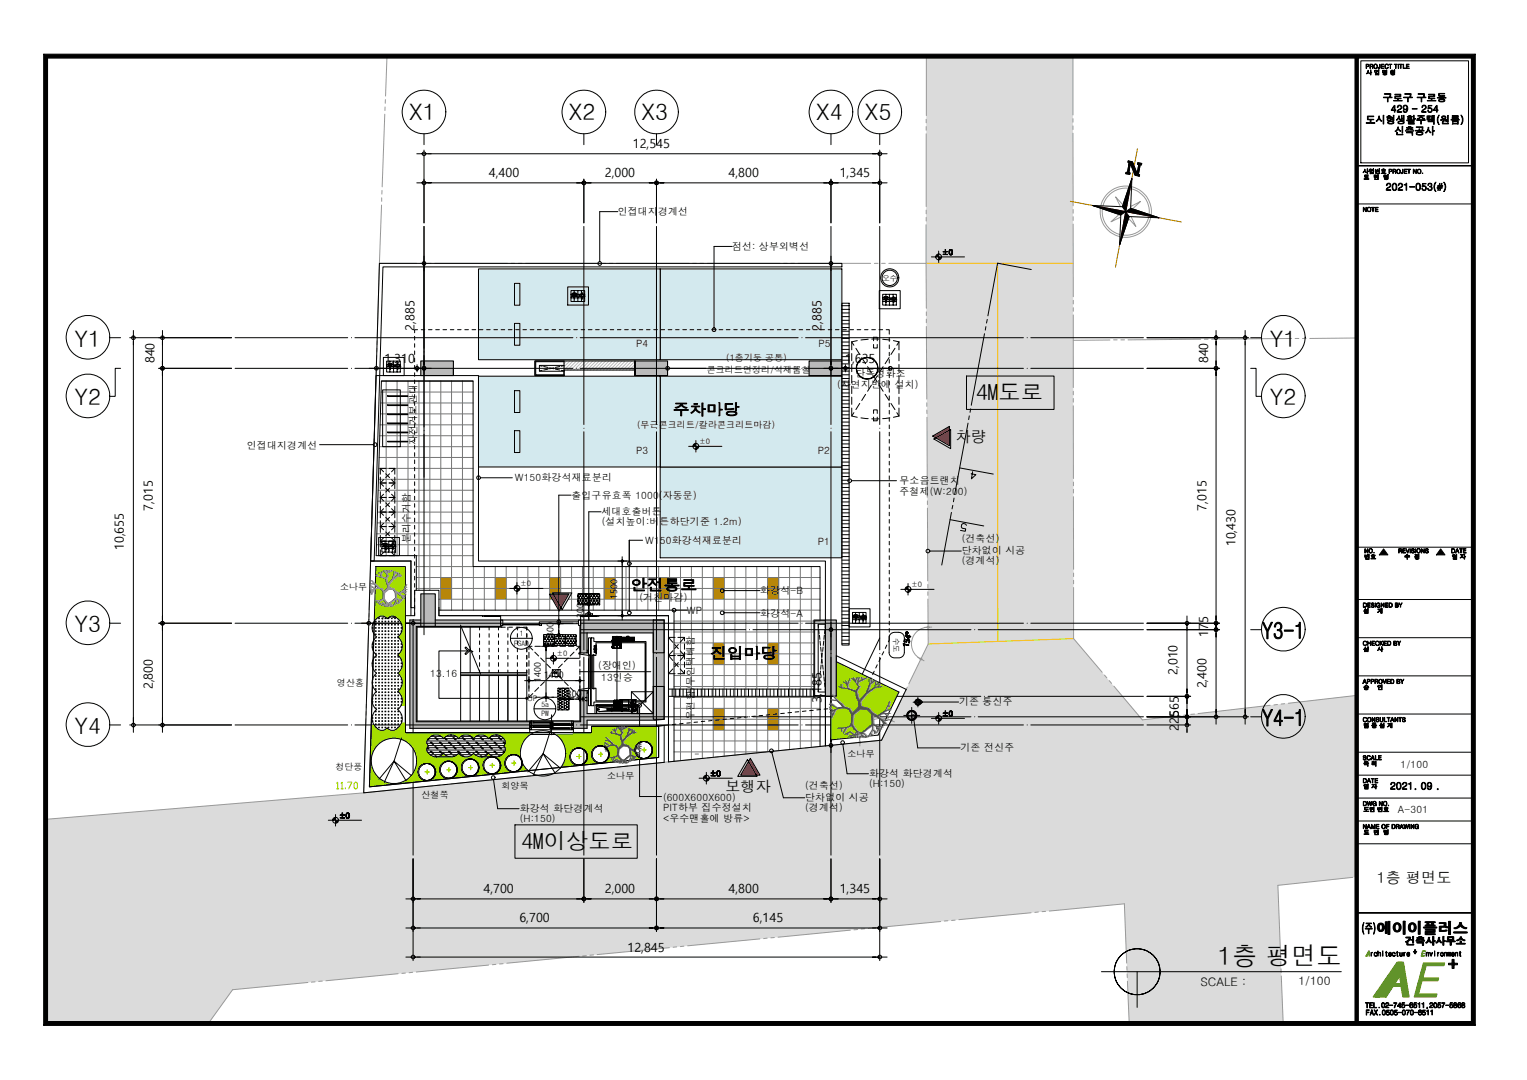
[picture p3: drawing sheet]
<svg xmlns="http://www.w3.org/2000/svg" width="420mm" height="297mm" viewBox="0 0 420 297" stroke-linecap="round" stroke-linejoin="round" font-family="sans-serif">
<defs><g id="words">
<text font-size="6.9" x="335" y="265.4">1층 평면도</text>
<g font-size="6.2">
<text x="112.6" y="33.1">X1</text>
<text x="156.5" y="33.1">X2</text>
<text x="176.5" y="33.1">X3</text>
<text x="224.5" y="33.1">X4</text>
<text x="238" y="33.1">X5</text>
<text x="20.5" y="95.4">Y1</text>
<text x="349.4" y="95.4">Y1</text>
<text x="20.5" y="111.5">Y2</text>
<text x="349.4" y="111.5">Y2</text>
<text x="20.5" y="173.9">Y3</text>
<text x="20.5" y="201.9">Y4</text>
</g>
<g font-size="6.1">
<text x="268.7" y="110.1">4M도로</text>
<text x="143.6" y="233.5">4M이상</text>
<text x="161.9" y="233.5">도로</text>
</g>
<g font-size="4.1">
<text x="263" y="121.7">차량</text>
<text x="199.6" y="217.9">보행자</text>
<text x="378.9" y="242.7">1층 평면도</text>
</g>
<g font-size="3.5">
<text x="174.1" y="40.8">12,545</text>
<text x="134.5" y="48.8">4,400</text>
<text x="166.4" y="48.8">2,000</text>
<text x="200.5" y="48.8">4,800</text>
<text x="231.1" y="48.8">1,345</text>
<text x="114" y="91" transform="rotate(-90 114 91)">2,885</text>
<text x="226" y="91" transform="rotate(-90 226 91)">2,885</text>
<text x="42.5" y="100" transform="rotate(-90 42.5 100)">840</text>
<text x="105.8" y="99.8">1,310</text>
<text x="232.5" y="99.8">1,635</text>
<text x="332.4" y="100" transform="rotate(-90 332.4 100)">840</text>
<text x="42.1" y="140.5" transform="rotate(-90 42.1 140.5)">7,015</text>
<text x="332" y="140.5" transform="rotate(-90 332 140.5)">7,015</text>
<text x="34.1" y="151.3" transform="rotate(-90 34.1 151.3)">10,655</text>
<text x="340" y="150.3" transform="rotate(-90 340 150.3)">10,430</text>
<text x="103.2" y="169.9">1,220</text>
<text x="332.4" y="171.4" transform="rotate(-90 332.4 171.4)">5</text>
<text x="332.4" y="175.2" transform="rotate(-90 332.4 175.2)">17</text>
<text x="324" y="185.7" transform="rotate(-90 324 185.7)">2,010</text>
<text x="42.1" y="189.6" transform="rotate(-90 42.1 189.6)">2,800</text>
<text x="226" y="191.3" transform="rotate(-90 226 191.3)">,</text>
<text x="226" y="190.6" transform="rotate(-90 226 190.6)">185</text>
<text x="332" y="189.4" transform="rotate(-90 332 189.4)">2,400</text>
<text x="226" y="193.3" transform="rotate(-90 226 193.3)">3</text>
<text x="324.4" y="197.2" transform="rotate(-90 324.4 197.2)">565</text>
<text x="324.4" y="201.1" transform="rotate(-90 324.4 201.1)">2</text>
<text x="324.4" y="199.2" transform="rotate(-90 324.4 199.2)">25</text>
<text x="133" y="245.7">4,700</text>
<text x="166.4" y="245.7">2,000</text>
<text x="200.5" y="245.7">4,800</text>
<text x="231.1" y="245.7">1,345</text>
<text x="142.9" y="253.7">6,700</text>
<text x="207.2" y="253.7">6,145</text>
<text x="172.6" y="261.7">12,845</text>
</g>
<g font-size="3.2">
<text x="330.3" y="271.1">SCALE :</text>
<text x="357.2" y="271">1/100</text>
</g>
<g font-size="2.8">
<text x="170" y="59.2">인접대지</text>
<text x="181.1" y="59.2">경계선</text>
<text x="201.4" y="68.8">점선: 상부외벽선</text>
<text x="175" y="95.4">P4</text>
<text x="225.2" y="95.4">P5</text>
<text x="230.3" y="106.6">(자</text>
<text x="234.1" y="106.6">연지반</text>
<text x="235.4" y="103.7">단독정화조</text>
<text x="242.5" y="106.6">에 설치)</text>
<text x="114.7" y="119.6" transform="rotate(-90 114.7 119.6)">전</text>
<text x="114.7" y="116.8" transform="rotate(-90 114.7 116.8)">거보관대</text>
<text x="67.9" y="123.5">인접대지경계선</text>
<text x="114.7" y="122.3" transform="rotate(-90 114.7 122.3)">자</text>
<text x="175" y="124.9">P3</text>
<text x="225" y="124.9">P2</text>
<text x="141.6" y="132.4">W150화강석재료분리</text>
<text x="157.2" y="137.2">출입구유효폭 1000(</text>
<text x="182.4" y="137.2">자동문)</text>
<text x="247.5" y="133.1">무소음트랜치</text>
<text x="247.5" y="136.1">주철제(W:200)</text>
<text x="165.5" y="141.8">세대호출버튼</text>
<text x="112.9" y="149.4" transform="rotate(-90 112.9 149.4)">분</text>
<text x="112.9" y="146.6" transform="rotate(-90 112.9 146.6)">리수거함</text>
<text x="165.6" y="144.4">(설치높이:버튼하단기준 1.2m)</text>
<text x="177.5" y="149.6">W150화강석재료분리</text>
<text x="225" y="149.9">P1</text>
<text x="264.6" y="149.2">(건축선)</text>
<text x="264.6" y="152.4">단차없이 시공</text>
<text x="264.6" y="155.2">(경계석)</text>
<text x="176" y="165.2">(거친마감</text>
<text x="188.1" y="165.2">)</text>
<text x="209.2" y="163.5">화</text>
<text x="211.9" y="163.5">강</text>
<text x="214.7" y="163.5">석</text>
<text x="217.5" y="163.5">-B</text>
<text x="189" y="168.9">WP</text>
<text x="209.2" y="169.6">화</text>
<text x="211.9" y="169.6">강</text>
<text x="214.7" y="169.6">석</text>
<text x="217.5" y="169.6">-A</text>
<text x="164.6" y="184.1">(장애인)</text>
<text x="118.4" y="186.1">13</text>
<text x="121.6" y="186.1">.16</text>
<text x="165.4" y="187.2">13인승</text>
<text x="191" y="188.7" transform="rotate(-90 191 188.7)">무인택배함</text>
<text x="263.9" y="194">기존 통신주</text>
<text x="191" y="198.2" transform="rotate(-90 191 198.2)">우편함/</text>
<text x="264.3" y="206.6">기존 전신주</text>
<text x="239.1" y="213.7">화강석 화단경계석</text>
<text x="385.4" y="211.1">1/100</text>
<text x="182.5" y="220.2">(600X600X600)</text>
<text x="221.6" y="220.3">단차없이 시공</text>
<text x="221.6" y="217">(건축선)</text>
<text x="239.1" y="216.5">(H:150)</text>
<text x="143" y="223.3">화강석 화단경계석</text>
<text x="143" y="226.1">(H:150)</text>
<text x="182.5" y="222.9">PIT하부 집수정설치</text>
<text x="182.5" y="226">&lt;우수맨홀에 방류&gt;</text>
<text x="221.6" y="223.1">(경계석)</text>
<text x="384.6" y="223.7">A-301</text>
</g>
<g font-size="2.5">
<text x="199.9" y="99.3">(1층기둥 공통)</text>
<text x="194.5" y="102.5">콘크리트면정리/석재뿜칠</text>
<text x="175.3" y="117.6">(무근콘크리트/칼라콘크리트마감)</text>
<text x="93.6" y="162.2">소나무</text>
<text x="160.6" y="167.1" transform="rotate(-90 160.6 167.1)">0</text>
<text x="169.8" y="164.6" transform="rotate(-90 169.8 164.6)">1500</text>
<text x="160.6" y="169.9" transform="rotate(-90 160.6 169.9)">30</text>
<text x="152.3" y="175.1" transform="rotate(-90 152.3 175.1)">300</text>
<text x="92.7" y="188.6">영산홍</text>
<text x="148.8" y="187.6" transform="rotate(-90 148.8 187.6)">1400</text>
<text x="149.7" y="186.5">1400</text>
<text x="156" y="191.6">300</text>
<text x="233.2" y="208.1">소나무</text>
<text x="92.3" y="211.8">청단풍</text>
<text x="167.1" y="214.1">소나무</text>
<text x="116" y="219.5">산철쭉</text>
<text x="138" y="217">회양목</text>
</g>
<g font-size="2.1">
<text x="242.8" y="77.2">오수</text>
<text x="192.4" y="122.2">±0</text>
<text x="143.2" y="161.2">±0</text>
<text x="250.8" y="161.5">±0</text>
<text x="245.9" y="175.4" transform="rotate(90 245.9 175.4)">수도</text>
<text x="153.2" y="180.5">±0</text>
<text x="145.1" y="192.9">UP</text>
</g>
<g font-size="2">
<text x="141.5" y="177.6">FSAD</text>
<text x="143" y="174.9">1</text>
<text x="149" y="197">PW</text>
<text x="149" y="194.3">5a</text>
</g>
</g></defs>
<g fill="#bababa">
<path d="M112.8 170.5h3v1.8h-1.2v26.2h31.2v1.8h-33z" fill-rule="evenodd"/>
<path d="M159.8 174.1h1.7v5.5h-1.7z" fill-rule="evenodd"/>
<path d="M227.1 170.5h3v21h-3z" fill-rule="evenodd"/>
<path d="M115.8 163.3h4v9h-4z" fill-rule="evenodd"/>
<path d="M119.8 170.5h18v1.8h-18z" fill-rule="evenodd"/>
<path d="M174.7 99.3h9v4h-9z" fill-rule="evenodd"/>
<path d="M115.8 99.3h9v4h-9z" fill-rule="evenodd"/>
<path d="M222.6 99.3h9v4h-9z" fill-rule="evenodd"/>
<path d="M159.8 170.5h19.9v3.6h-19.9z" fill-rule="evenodd"/>
<path d="M159.8 190h1.7v6.3h18.2v1.5h3l-2.4 .3h-18.8v2.2h-3.7v-1.8h2z" fill-rule="evenodd"/>
<path d="M179.7 188.8h3v9h-3z" fill-rule="evenodd"/>
<path d="M179.7 179.5h3v9.3h-3z" fill-rule="evenodd"/>
<path d="M179.7 170.5h3v9h-3z" fill-rule="evenodd"/>
</g>
<path d="M13.1 225.3l87-7.2 142.5-14.5 12.8-26.5-.6-104.7 .1-56.5h40.3l.2 159.7 18.9 22.4 58.9-6.7v49.9l-21.6 2.3 1.5 37.5h-42.4l-1.3-32.4-245.4 23.6-6.3 8.8h-44.6z" fill-rule="evenodd" fill="#dbdbdb"/>
<g fill="none" stroke="#989898" stroke-width=".28">
<path d="M106.5 15.9l-.4 10.5M254.9 15.9v15.9M295.2 15.9v15.7M105.9 31.4l-.7 20M106 29.4l-.1 1M106 27.4v1M254.8 32.8v1M254.8 34.8v1M254.8 36.8v20M295.2 32.6v1M295.2 34.6v1M295.2 36.6l.1 20"/>
<path d="M105 56.4l-.6 16M105 54.4v1M105.1 52.4v1M254.8 57.8v1M254.8 59.8v1M295.3 57.6v1M295.3 59.6v1M300.6 56.5l18.3 3.4M302.8 57.2a7.1 7.1 0 0 0 5.3 7.9M303.3 57.4a6.5 6.5 0 0 0 4.9 7.1M307.8 59.1l-2.1 1.9 2.6-1.3M308.9 56.3l-1.9-2.2 1.3 2.7"/>
<path d="M310.6 51.8a6.5 6.5 0 0 0-7.1 4.8M310.7 51.2a7.1 7.1 0 0 0-7.8 5.4M311.2 56.7l2.6-1.3-2.1 2M311.3 59.7l1.2 2.6-1.9-2.1M311.3 51.9a6.4 6.4 0 0 1 4.9 7.1M311.4 51.4a7 7 0 0 1 5.3 7.8M311.4 49.1l-3.3 18.3M316.1 59.8a6.5 6.5 0 0 1-7.1 4.8M316.6 59.8a6.9 6.9 0 0 1-7.8 5.4M104.4 72.4l-.6 20.4M104.4 72.4h10.2M115.6 72.4h1"/>
<path d="M117.6 72.4h1M119.6 72.4h20M140.6 72.4h1M142.6 72.4h1M144.6 72.4h20M165.6 72.4h1M167.6 72.4h1M169.6 72.4h20M190.6 72.4h1M192.6 72.4h1M194.6 72.4h20M215.6 72.4h1"/>
<path d="M217.6 72.4h1M219.6 72.4h20M240.6 72.4h1M242.6 72.4h1M244.6 72.4h10.2M254.8 72.4l.1 12.4M254.8 61.8v10.6M295.3 61.6v20M103.6 97.8l-.6 20M103.7 95.8v1M103.8 93.8l-.1 1M254.9 85.8v1"/>
<path d="M254.9 87.8v1M254.9 89.8l.1 20M295.3 82.6v1M295.3 84.6v1M295.3 86.6v20M305.4 93.5l-10.1 .1M306.4 93.5h1M308.4 93.5h1M330.4 93.3l-20 .2M331.4 93.3h1M334.4 93.3h-1M355.4 93.1l-20 .2"/>
<path d="M356.4 93.1h1M358.4 93.1h1M373.2 93l-12.8 .1M103 118.7v1.1M255 112.8l.1 1M255 110.8v1M255.1 114.8v20M295.3 107.6v1M295.3 109.6v1M295.3 111.6l.1 20M102.9 122.8l-.6 19.9M103 120.7l-.1 1.1"/>
<path d="M255.1 135.8v1M255.2 137.8v1M255.2 139.7l.1 20.1M295.4 132.6v1M295.4 134.6v1M295.4 136.6v20M102.1 147.7l-.5 20M102.2 145.8v.9M102.3 143.7l-.1 1M295.4 157.6v1M295.4 159.6v1M101.4 172.7l-.6 20"/>
<path d="M101.5 170.7v1M101.6 168.7l-.1 1M254.8 172.6a4.6 4.6 0 0 0-3.9 3.5 4.6 4.6 0 0 0 2 4.9M255.3 160.7v1.1M255.3 162.8v.9M255.3 164.8l.1 12.3-5.3 11M256.4 172.5l-2 .1M295.4 161.6v14l7.9 9.3M100.7 197.7l-.6 20.4M100.8 195.7l-.1 1M100.8 193.7v1M244.3 197.7l1.8 .8"/>
<path d="M244.8 198a6 6 0 0 0-8.3 5.7M247.9 192.6l-5.3 11-19 1.9M248.7 190.8l-.4 .9M249.6 189l-.4 .9M252.5 180.8l1.8 .9M303.9 185.7l.6 .7M305.2 187.2l.7 .8M306.5 188.7l7.8 9.3 10.4-1.2M326.7 196.6l-1 .1M328.7 196.4l-1 .1M349.5 194l-19.9 2.3M351.5 193.8l-1 .1"/>
<path d="M353.5 193.6h-1M373.2 191.3l-18.7 2.1M100.1 218.1l-87 7.2M119.1 216.1l-19 2M121.1 215.9l-1 .1M123.1 215.7l-1 .1M144 213.6l-19.9 2M146 213.4l-1 .1M148 213.2l-1 .1M168.9 211.1l-19.9 2M170.9 210.9l-1.1 .1M172.8 210.7l-1 .1"/>
<path d="M193.7 208.5l-19.9 2.1M195.7 208.4h-1M197.7 208.2h-1M218.6 206l-19.9 2M220.6 205.8l-1 .1M222.5 205.6l-.9 .1M236.5 203.2l.1 2M209.1 258.2l-19.9 1.9M211.1 258l-1 .1M213.1 257.9h-1M234 255.8l-19.9 2M236 255.7h-1"/>
<path d="M238 255.4l-1.1 .1M258.8 253.5l-19.9 1.9M260.8 253.2l-1 .1M262.8 253.1l-1 .1M283.7 251l-19.9 1.9M285.7 250.8l-1 .1M287.7 250.7h-1M288.7 250.6l20.7-2 .6 16.3M372.2 241.3l-20.6 2.2 .8 19.9M373.2 241.2h.1M84.7 270.2l-20.7 2-6.3 8.8M86.7 270l-1 .1"/>
<path d="M88.7 269.8l-1 .1M109.6 267.8l-19.9 1.9M111.5 267.6l-.9 .1M113.5 267.4l-.9 .1M134.5 265.4l-19.9 1.9M136.4 265.2l-.9 .1M138.4 265.1h-.9M159.3 263l-19.9 1.9M161.3 262.8l-1 .1M163.3 262.6l-1 .1M184.2 260.6l-19.9 1.9M186.2 260.4l-1 .1"/>
<path d="M188.2 260.2l-1 .2M310 265.9l.1 1M310.1 267.8l.1 1.1M310.2 269.9l.5 11.1M352.4 264.5v.9M352.5 266.4v1.1M352.5 268.4l.6 12.6"/>
<circle cx="255.4" cy="172.5" r=".25"/>
<circle cx="245.2" cy="198.1" r=".25"/>
<circle cx="253.4" cy="181.3" r=".25"/>
<circle cx="236.6" cy="204.2" r=".25"/>
</g>
<g fill="#000">
<path d="M257.6 70.2l.7-.4v.9h-.8z" fill-rule="evenodd"/>
<path d="M258.3 70.7l.8 .1-.4 .5-.4 .2z" fill-rule="evenodd"/>
<path d="M257.7 197l.6-.2v.8h-.8z" fill-rule="evenodd"/>
<path d="M258.3 197.6h.8l-.2 .4-.5 .4z" fill-rule="evenodd"/>
<path d="M193.8 213.5l.6-.3v.8h-.9z" fill-rule="evenodd"/>
<path d="M194.4 214h.8l-.1 .4-.7 .4z" fill-rule="evenodd"/>
<path d="M91.7 225.1l.6-.3v.8h-.8z" fill-rule="evenodd"/>
<path d="M92.3 225.6h.8l-.2 .6-.6 .2z" fill-rule="evenodd"/>
</g>
<g fill="#000" stroke="#000" stroke-width=".28">
<path d="M300.6 56.5l9.1 1.7-1.3 .9zM309.7 58.2l1 1.4-2.6 7.8zM310.4 44.3l1.2 .2 .1 .4zM310.4 44.3l1.3 .6-1.4-.3zM310.7 44.7l.4 .1-.5 2.7zM310.7 44.7l-.1 2.8h-.4zM309.7 47.8l1.2-.2v.4zM309.8 47.4l1.1 .2-1.2 .2zM311.1 44.8l.6 .1-.7 .1zM311 45l.7-.1 1.2 2.9zM311 45l1.9 2.8h-.7zM311.4 49.1l-1.7 9.1-.9-1.3z"/>
<path d="M312.2 47.8h.7l-.1 .1zM313.3 45.2l.4 .1-.5 2.7zM313.3 45.2l-.1 2.8-.4-.1zM312.2 47.8l1.3 .6-1.2-.2zM312.2 47.8l1.4 .2-.1 .4zM313 45.1l1.2-.1-.1 .3zM313.1 44.7l1.1 .3-1.2 .1zM309.7 58.2l1.4-.9 7.8 2.6zM259.5 69.9l1.2 .1zM260.1 69.3l.1 .5zM259.5 69.2h.6zM259.5 69.3l.6-.1z"/>
<path d="M260.1 68.6l.1 .6zM260.2 69.3l.5-.1zM260.2 69.2h.5zM261.2 69.6l.1 .3zM261.2 69.6l.1 .2zM261.2 68.9v.3zM261.3 68.8v.4zM261.3 69.9l.2 .2zM261.3 69.9l.2 .1zM261.2 69.3l.1 .2zM261.2 69.3v.3zM261.3 69.8v.1z"/>
<path d="M261.2 69.2l.1 .1zM261.3 68.8v.2zM261.3 68.7l.2-.1zM261.3 68.8l.2-.2zM261.5 68.6l-.1 .2zM261.5 70.1l.1-.1zM261.6 68.6l-.1 .1zM261.7 70l-.1 .1zM261.6 68.7l.1-.1zM261.7 70.1l.3-.2zM261.8 69.9l-.1 .2zM261.9 69.8l.1 .1z"/>
<path d="M261.7 68.6l.3 .2zM261.7 68.7l.3 .1zM262 69.2l.1 .2zM262 68.8l-.1 .2zM262.1 69.6l-.1 .3zM262 69.5v.4zM262 68.8l.1 .4zM261.9 69l.2 .2zM262 69.3l.1 .3zM248.5 177l1.6 .4zM248.6 177.2l1.5 .2-.1 .1zM248.6 177.2l1.4 .3z"/>
<path d="M248.6 177.3h.2zM248.7 177.4h.1zM248.7 177.5l.1-.1zM248.6 177.2l.2 .1zM248.9 175.7l.1 .1-.2 .6zM249 175.8l-.2 .6zM248.8 177.3l-.1 .1zM248.7 177.6l.1-.1zM248.7 177.5h.1zM249.1 174.7l1 .2v.1zM249.1 174.7l1 .3zM249.1 174.7l.1 .2z"/>
<path d="M249.3 173.9v.1zM249.4 173.8l-.1 .2zM249.3 174l.1-.1zM249.3 174l.1 .1zM249.3 174.1v.1zM249.3 174v.2zM249.4 174.1l-.1 .1zM249.3 176.4l.2 .2zM249.3 176.4h.2zM249.3 176.4l.2-.1zM249.3 174.9l.1 .2zM249.2 174.9h.1l.1 .2z"/>
<path d="M249.1 174.7l.2 .2h-.1zM249.5 176l-.1 .3zM249.4 176.3l.2-.1zM249.4 173.8h.2zM249.4 173.8l.2 .1zM249.3 174h.1zM249.4 173.8l.1 .1zM248.8 176.4l.7 .2zM248.9 176.3l.6 .3zM249.5 175v.2zM249.5 175l.2 .3h-.1zM249.5 175l.1 .3z"/>
<path d="M249.3 174.3l.2 .1zM249.3 174.2l.2 .2zM249.4 174.2l.1 .2zM249.5 176l.1 .1zM249.5 176l.2 .1zM249.6 175.9h.2zM249.6 175.9h.3zM249.6 175.9h.3l-.1 .2zM249.6 175.9l.2 .2zM249.6 173.8l.2 .1zM249.6 173.8v.1zM249.6 175.9l.1 .2z"/>
<path d="M249.5 174.4l.2-.1zM249.6 174.2l.1 .1-.2 .1zM249.6 174.2l.1 .1zM249.7 174.1l.1 .1zM249.8 173.9v.2zM249.8 173.9l-.1 .2zM249.6 175.3h.1l.1 .3zM249.7 175.3l.1 .3zM249.6 174.2h.2zM249.8 175.4v.2zM249.9 175.9l-.1 .2zM249.9 175.9v.2z"/>
<path d="M249.9 175.9l.3 .1zM249.9 175.9l.3 .2zM249.9 175.9l.2 .3zM250.1 175l-.2 .6zM250.2 175.1l-.1 .7-.2-.2zM249.8 175.6l.1 .1zM249.9 175.6l.2 .2zM250.1 174.7v.2zM250.3 174.7l-.2 .2zM250.1 174.9v.1zM250.1 176.7v.1zM250.1 176.2l.1-.1z"/>
<path d="M250.1 175l.1-.1zM250.2 176.1l.1 .3zM250.2 176.1l.1 .4zM250.2 176.1l-.1 .3zM250.2 174.9l.4 .1v.2zM250.2 174.9l.4 .3-.4-.1zM250.3 176.5l-.1 .3zM250.3 176.5l-.2 .3zM250.1 176.7l.2-.2-.2 .3zM250.1 176.6l.2-.1zM250.1 176.4l.2 .1zM236.6 198.1l.1 .2z"/>
<path d="M236.5 198.3h.2zM236.6 198l.2 .1zM236.6 198.3v.1zM236.5 198.3h.1zM236.7 197.8l.9 1.3zM236.7 197.9l.9 1.2h-.1zM236.7 197.9l.8 1.2zM236.6 198l.1 .1zM236.7 197.9l.1 .2zM237.3 197.6l.1 .1zM237.3 197.6l.2-.1zM237.3 197.6l.2-.2z"/>
<path d="M237.4 197.3l-.1 .3zM237.5 197.2l-.2 .4zM237.3 197.6l.3-.2zM237.5 197.2l.1 .2zM237.5 197.2l.3-.1zM237.5 197.2l.3 .1zM237.8 197.1v.2zM237.8 197.1l.1 .2zM237.9 198.3v.2zM237.9 198.3h.2l-.2 .2zM238.1 198.3l-.2 .2zM237.9 198.5l.2-.1-.1 .2z"/>
<path d="M237.9 198.3h.2zM237.9 197.1l.1 .3zM238 197.1v.3zM238.1 197.2l-.1 .2zM238.1 198.4l-.1 .2zM237.9 198.5l.1 .1zM238 198h.1zM238 197.9l.2 .1zM238 198h.2zM238.1 198.4l-.1 .3zM238 197.4v.1zM238 197.4h.2z"/>
<path d="M238.1 198.5v.2zM238.1 197.6h.1zM238.1 198.5l.6-.4 .1 .1zM238.1 198.5l.7-.3-.7 .5zM238 198.2l.1-.2zM238.2 197.4v.2zM238.2 197.4v.2h-.1zM238 197.5l.2-.1zM238.2 197.6v.3zM238.2 197.6v.4zM238.2 197.6v.4l-.2-.1zM238.1 197.7l.1-.1-.2 .3z"/>
<path d="M238.2 196.9h.2zM238.2 196.9l.2-.1zM238.2 196.9l.3-.1zM238.4 196.6l-.2 .3zM238.5 196.6l-.3 .3zM238.2 196.9l.3-.2zM238.2 196.9l.2 .2zM238.5 196.5h.2zM238.5 196.6l.2-.1v.1zM238.5 196.6h.2zM238.7 196.5l.1 .1zM238.8 197.7l.1 .1z"/>
<path d="M238.9 197.6v.2zM239 197.6l-.1 .2zM239 197.7l-.1 .3zM238.8 196.5l.1 .2zM238.9 196.5v.2zM239 196.6l-.1 .1zM239 197.8v.2zM238.9 196.7h.2zM239.1 197.8l-.1 .3zM239 196.9h.2zM239.1 197.9l.5-.5 .1 .2zM239.1 197.9l.6-.3-.7 .5z"/>
<path d="M238.9 197.6l.2-.2zM238.9 197.4v.2zM239.1 196.7l.1 .2zM239.1 196.7l.1 .2h-.2zM239 196.8l.1-.1zM239.2 196.9l-.1 .3zM239.2 196.9l-.1 .4zM239 197.1l.2-.2-.2 .3zM239.3 196l-.1 .2zM239.2 196.2l.2-.1zM239.2 196.2l.1 .1zM239.2 196.2v.2z"/>
<path d="M239.3 196.3l-.1 .1zM239.3 196h.2zM239.3 196l.2 .1zM239.3 196.5h.1zM239.2 196.4l.2 .1zM239.4 196.3v.2zM239.5 196h.2zM239.5 196l.2 .1zM239.5 196l.1 .1zM239.5 196.4l.1 .1zM239.4 196.5h.2zM239.6 196.3v.2z"/>
<path d="M239.7 196.1l.1 .1zM239.7 196.1l.1 .2zM239.8 196.3l-.2 .2zM239.6 196.3h.2zM239.6 196.2l.2 .1zM259.5 196.8l1.2 .1zM260.1 196.2l.1 .6zM259.5 196.1h.6zM259.5 196.2l.6-.1zM260.1 195.5l.1 .6zM260.2 196.2l.5-.1zM260.2 196.1h.5z"/>
<path d="M261.2 196.5l.1 .3zM261.2 196.5l.1 .2zM261.2 195.8v.3zM261.3 195.7v.4zM261.3 196.8l.2 .2zM261.3 196.8l.2 .1zM261.2 196.3l.1 .1zM261.2 196.3v.2zM261.3 196.7v.1zM261.2 196.1l.1 .2zM261.3 195.7v.2zM261.3 195.6l.2-.1z"/>
<path d="M261.3 195.7l.2-.2zM261.5 195.5l-.1 .2zM261.5 197l.1-.1zM261.6 195.5l-.1 .2zM261.7 196.9l-.1 .1zM261.6 195.7l.1-.2zM261.7 197l.3-.2zM261.8 196.8l-.1 .2zM261.7 196.9l.1-.1zM261.9 196.7l.1 .1zM261.7 195.5l.3 .2zM261.7 195.7h.3z"/>
<path d="M262 196.1l.1 .2zM262 195.7l-.1 .2zM262.1 196.5l-.1 .3zM262 196.4v.4zM262 195.7l.1 .4zM261.9 195.9l.2 .2zM262 196.3l.1 .2zM195.6 213.3l1.2 .1zM196.2 212.6l.1 .6zM195.6 212.6h.6zM196.2 212.6h.1zM196.2 212l.1 .6z"/>
<path d="M196.3 212.6h.5zM197.2 212.9l.2 .4zM197.2 212.9h.2v.2zM197.4 212.2l-.2 .4zM197.4 212.2v.4h-.2zM197.4 212.2v.4zM197.4 213.3l.2 .2zM197.4 213.3l.2 .1zM197.4 213.1v.2zM197.2 212.7l.2 .2zM197.2 212.7l.2 .2h-.2zM197.2 212.6l.2 .1z"/>
<path d="M197.4 212.2v.1zM197.6 212.1l.1-.1zM197.4 212.1l.2-.1zM197.4 212.2l.2-.2zM197.6 212l-.1 .2zM197.7 213.4l-.1 .1zM197.8 213.4l-.1 .1zM197.8 213.5l.3-.2zM198 213.3l-.2 .2zM197.8 213.4l.2-.1zM198 213.1l.1 .2zM197.8 212l.3 .2z"/>
<path d="M197.8 212.1l.3 .1zM198.1 212.6l.1 .1zM198.2 212.9l-.1 .4zM198.1 212.9v.4zM198.1 212.2l.1 .4zM198 212.3l.2 .3zM198.1 212.7l.1 .2zM93.6 224.9l1.2 .1zM94.1 224.2l.2 .6zM93.6 224.1h.5zM93.6 224.2l.5-.1zM94.1 224.1l.2 .1z"/>
<path d="M94.1 223.6l.2 .5zM94.3 224.2l.5-.1zM94.3 224.1h.5zM95.2 224.5l.1 .4zM95.2 224.5l.2 .2zM95.3 223.8l-.1 .4zM95.3 223.8v.4zM95.3 224.9l.3 .2zM95.3 224.9l.3 .1zM95.2 224.3l.1 .2zM95.4 224.7l-.1 .2zM95.2 224.2l.1 .1z"/>
<path d="M95.3 223.8l.1 .1zM95.7 223.6l-.1 .1zM95.4 223.7l.2-.1zM95.3 223.8l.3-.2zM95.6 223.6l-.1 .2zM95.7 225l-.1 .1zM95.8 225l-.1 .1zM95.8 223.6l-.1 .1zM95.8 225.1l.3-.2zM95.9 224.9h.2l-.3 .2zM95.8 225l.1-.1zM95.9 223.8h.2z"/>
<path d="M96 224.7l.1 .2zM96 224.2l.2 .1zM95.8 223.6l.3 .2zM95.8 223.7l.3 .1zM95.9 223.9l.2-.1zM96.2 224.5l-.1 .4zM96 224.5h.2l-.1 .4zM96 224.5l.1 .4zM95.9 224.8l.2 .1zM96.1 223.8l.1 .4zM96.1 223.8l.1 .4-.2-.3zM96 223.9l.2 .3z"/>
<path d="M96 224.3l.2 .2z"/>
</g>
<g fill="none" stroke="#000" stroke-width=".28">
<path d="M300.6 56.5l8.2 .4 2.6-7.8-.3 8.2 7.8 2.6-8.2-.3-2.6 7.8 .3-8.3zM310.4 44.3l1.2 .2 1.3 3.2 .5-2.5-.4-.1 .1-.4 1.1 .3-.1 .3h-.4l-.5 2.7h.4l-.1 .4-1.2-.2-1.3-3.2-.4 2.5 .3 .1v.4l-1.1-.3v-.3l.4 .1 .5-2.8-.4-.1zM256.3 70.7h9.1M258.3 69v3.3M283.8 74.1l-9.3-1.7-2.7 14.5M270.9 91.8l-3.7 19.7M271.3 89.8l-.2 1M271.6 87.8l-.2 1.1M266.4 116.4l-3.7 19.6M266.7 114.4l-.2 1M267.1 112.4l-.2 1M262.2 139l-.2 1"/>
<path d="M262.5 137l-.2 1M264.1 128.7l9.2 1.7M267.6 129.7l-.3 2 1.2-1.1-1.3-.3M261.4 142.9l9.3 1.8M261.8 140.9l-2.7 14.5M265.9 144.5l-.3-.4-.6-.1-.4 .2-.1 .7 .3 .4 .9 .2-.1 .6-1.3-.2M173.7 190.3h6v6h-6zM173.7 190.2l6 6.1M179.7 190.3l-6 6M248.7 196.8h4.4M250.9 194.6v4.4M251.2 193.1h2.7"/>
<path d="M252.6 191.8v2.6M256.3 197.6h9.1M258.3 196v3.2M192.4 214h9.1M194.4 212.4v3.2M90.3 225.6h9.2M92.3 224v3.2"/>
<circle cx="258.3" cy="70.7" r=".8"/>
<circle cx="250.9" cy="196.8" r="1.36"/>
<circle cx="252.6" cy="193.1" r=".81"/>
<circle cx="258.3" cy="197.6" r=".8"/>
<circle cx="194.4" cy="214.1" r=".79"/>
<circle cx="92.3" cy="225.6" r=".8"/>
</g>
<g fill="none" stroke="#000" stroke-width=".29">
<circle cx="250.9" cy="196.8" r="1.36"/>
<circle cx="250.9" cy="196.8" r="1.06"/>
<circle cx="250.9" cy="196.8" r="1.19"/>
<circle cx="252.6" cy="193.1" r=".81"/>
<circle cx="252.6" cy="193.1" r=".51"/>
<circle cx="252.6" cy="193.1" r=".66"/>
</g>
<path d="M254.8 72.4h40.5M274.5 72.4l.1 104M295.4 175.6l-40 1.5" fill="none" stroke="#ffbf00" stroke-width=".28"/>
<path d="M294.5 55.4l30.5 5.6M313 40.9l-6.1 32.6" fill="none" stroke="#f00" stroke-width=".28"/>
<path d="M151.3 158.8v3M154.3 158.8v3" fill="none" stroke="#767676" stroke-width=".28"/>
<path d="M151.3 158.8h3v3h-3z" fill-rule="evenodd" fill="#b88700"/>
<path d="M151.3 161.8v3M154.3 161.8v3" fill="none" stroke="#767676" stroke-width=".28"/>
<path d="M151.3 161.8h3v3h-3z" fill-rule="evenodd" fill="#b88700"/>
<path d="M166.2 158.8v3M169.2 158.8v3" fill="none" stroke="#767676" stroke-width=".28"/>
<path d="M166.2 158.8h3v3h-3z" fill-rule="evenodd" fill="#b88700"/>
<path d="M166.2 161.8v3M169.2 161.8v3" fill="none" stroke="#767676" stroke-width=".28"/>
<path d="M166.2 161.8h3v3h-3z" fill-rule="evenodd" fill="#b88700"/>
<path d="M181.2 158.8v3M184.2 158.8v3" fill="none" stroke="#767676" stroke-width=".28"/>
<path d="M181.2 158.8h3v3h-3z" fill-rule="evenodd" fill="#b88700"/>
<path d="M181.2 161.8v3M184.2 161.8v3" fill="none" stroke="#767676" stroke-width=".28"/>
<path d="M181.2 161.8h3v3h-3z" fill-rule="evenodd" fill="#b88700"/>
<path d="M196.3 158.8v3M199.3 158.8v3" fill="none" stroke="#767676" stroke-width=".28"/>
<path d="M196.3 158.8h3v3h-3z" fill-rule="evenodd" fill="#b88700"/>
<path d="M196.3 161.8v3M199.3 161.8v3" fill="none" stroke="#767676" stroke-width=".28"/>
<path d="M196.3 161.8h3v3h-3z" fill-rule="evenodd" fill="#b88700"/>
<path d="M211.2 158.8v3M214.2 158.8v3" fill="none" stroke="#767676" stroke-width=".28"/>
<path d="M211.2 158.8h3v3h-3z" fill-rule="evenodd" fill="#b88700"/>
<path d="M211.2 161.8v3M214.2 161.8v3" fill="none" stroke="#767676" stroke-width=".28"/>
<path d="M211.2 161.8h3v3h-3z" fill-rule="evenodd" fill="#b88700"/>
<path d="M196.3 176.8v3M199.3 176.8v3" fill="none" stroke="#767676" stroke-width=".28"/>
<path d="M196.3 176.8h3v3h-3z" fill-rule="evenodd" fill="#b88700"/>
<path d="M196.3 179.8v3M199.3 179.8v3" fill="none" stroke="#767676" stroke-width=".28"/>
<path d="M196.3 179.8h3v3h-3z" fill-rule="evenodd" fill="#b88700"/>
<path d="M211.2 176.8v3M214.2 176.8v3" fill="none" stroke="#767676" stroke-width=".28"/>
<path d="M211.2 176.8h3v3h-3z" fill-rule="evenodd" fill="#b88700"/>
<path d="M211.2 179.8v3M214.2 179.8v3" fill="none" stroke="#767676" stroke-width=".28"/>
<path d="M211.2 179.8h3v3h-3z" fill-rule="evenodd" fill="#b88700"/>
<path d="M196.3 194.8v3M199.3 194.8v3" fill="none" stroke="#767676" stroke-width=".28"/>
<path d="M196.3 194.8h3v3h-3z" fill-rule="evenodd" fill="#b88700"/>
<path d="M196.3 197.8v3M199.3 197.8v3" fill="none" stroke="#767676" stroke-width=".28"/>
<path d="M196.3 197.8h3v3h-3z" fill-rule="evenodd" fill="#b88700"/>
<path d="M211.2 194.8v3M214.2 194.8v3" fill="none" stroke="#767676" stroke-width=".28"/>
<path d="M211.2 194.8h3v3h-3z" fill-rule="evenodd" fill="#b88700"/>
<path d="M211.2 197.8v3M214.2 197.8v3" fill="none" stroke="#767676" stroke-width=".28"/>
<path d="M211.2 197.8h3v3h-3z" fill-rule="evenodd" fill="#b88700"/>
<path d="M136.3 158.8v3M139.3 158.8v3" fill="none" stroke="#767676" stroke-width=".28"/>
<path d="M136.3 158.8h3v3h-3z" fill-rule="evenodd" fill="#b88700"/>
<path d="M136.3 161.8v3M139.3 161.8v3" fill="none" stroke="#767676" stroke-width=".28"/>
<path d="M136.3 161.8h3v3h-3z" fill-rule="evenodd" fill="#b88700"/>
<path d="M121.3 158.8v3M124.2 158.8v3" fill="none" stroke="#767676" stroke-width=".28"/>
<path d="M121.3 158.8h2.9v3h-2.9z" fill-rule="evenodd" fill="#b88700"/>
<path d="M121.3 161.8v3M124.2 161.8v3" fill="none" stroke="#767676" stroke-width=".28"/>
<path d="M121.3 161.8h2.9v3h-2.9z" fill-rule="evenodd" fill="#b88700"/>
<path d="M181.7 128.4h49.9v25h-49.9z" fill-rule="evenodd" fill="#d3e9ee"/>
<path d="M181.7 128.4h49.9v25h-49.9z" fill="none" stroke="#000" stroke-width=".28"/>
<path d="M181.7 103.5h49.9v24.9h-49.9z" fill-rule="evenodd" fill="#d3e9ee"/>
<path d="M181.7 103.5h49.9v24.9h-49.9z" fill="none" stroke="#000" stroke-width=".28"/>
<path d="M131.7 103.5h49.9v24.9h-49.9z" fill-rule="evenodd" fill="#d3e9ee"/>
<path d="M131.7 103.5h50v24.9h-50zM141.6 107.4h1.4v6.1h-1.4zM141.6 118.5h1.4v6h-1.4z" fill="none" stroke="#000" stroke-width=".28"/>
<path d="M181.7 74h49.9v24.9h-49.9z" fill-rule="evenodd" fill="#d3e9ee"/>
<path d="M181.7 74h49.9v24.9h-49.9z" fill="none" stroke="#000" stroke-width=".28"/>
<path d="M131.7 74h49.9v24.9h-49.9z" fill-rule="evenodd" fill="#d3e9ee"/>
<g fill="none" stroke="#000" stroke-width=".28">
<path d="M13.1 15.9h391.8v265.1h-31.3v-265.1v265.1h-360.5zM374.4 16.7h29.7v28.1h-29.7zM373.6 56.1h31.3M373.6 45.6h31.3M131.7 74h50v24.9h-50zM141.6 77.9h1.4v6h-1.4zM141.6 88.9h1.4v6.1h-1.4zM104.9 104.8h25.3M234.3 132.2a.49 .49 0 0 0-.8-.4 .49 .49 0 0 0 0 .9 .49 .49 0 0 0 .8-.4l12.4-.1M373.6 150.5h31.3M380.7 151l1.2 1.6h-2.4zM396.4 151l1.2 1.6h-2.4z"/>
<path d="M114.1 167.1h-1v-12.8h-11.1l1.5-51h28.2v51h95.4v50.8l-43.2 4.4v-40.2h-63.1v-2.2M114.6 162.3v-9.5h-11.1l1.4-48h25.3v51h95.4v14.7M120.8 167.8h64.7v41.6M133.3 169.3h.1M133.3 169.3v.1M133.5 169.3v.2M133.7 169.3l-.1 .2 .3-.2M133.9 169.3l-.1 .2 .3-.2M134.1 169.3l-.1 .2 .2-.2M134.3 169.3l-.2 .2M134.3 169.3l-.1 .2 .2-.2M134.5 169.3l-.2 .2"/>
<path d="M134.5 169.3l-.1 .2M134.6 169.3l-.2 .2M134.7 169.3l-.2 .2M134.7 169.3l-.1 .2M134.8 169.3l-.1 .2M134.9 169.3l-.2 .2M135 169.3l-.2 .2M135.1 169.3l-.2 .2M135.2 169.3l-.2 .2M135.3 169.3l-.2 .2M135.3 169.3l-.1 .2M135.4 169.3l-.1 .2"/>
<path d="M135.4 169.5l.1-.2v.2M135.5 169.3l-.2 .2M135.6 169.5l.2-.2-.1 .2M135.7 169.3l-.2 .2M135.8 169.5l.2-.2-.1 .2M135.9 169.3l-.2 .2M136.3 169.3l-.4 .2M136.5 169.3l-.3 .2M136.6 169.3l-.2 .2M136.6 169.3l-.1 .2 .2-.2M136.8 169.3l-.2 .2M136.9 169.3l-.2 .2 .2-.2"/>
<path d="M137 169.3l-.1 .2M137.1 169.3l-.2 .2 .3-.2M137.3 169.3l-.1 .2M137.4 169.3l-.2 .2M137.5 169.3l-.2 .2M137.5 169.3l-.1 .2M137.6 169.3l-.2 .2M137.7 169.3l-.2 .2M137.7 169.3l-.1 .2M373.6 175.4h31.3M373.6 164.9h31.3M185 189.5v2"/>
<path d="M185.9 189.5v2M186.9 189.5v2M188 189.5v2M188.9 189.5v2M189.9 189.5v2M191 189.5v2M191.9 189.5v2M193 189.5v2M193.9 189.5v2M194.9 189.5v2M196 189.5v2M196.9 189.5v2"/>
<path d="M197.9 189.5v2M198.9 189.5v2M199.9 189.5v2M201 189.5v2M201.9 189.5v2M202.9 189.5v2M204 189.5v2M204.9 189.5v2M205.9 189.5v2M206.9 189.5v2M207.9 189.5v2M209 189.5v2"/>
<path d="M209.9 189.5v2M210.9 189.5v2M211.9 189.5v2M212.9 189.5v2M213.9 189.5v2M214.9 189.5v2M215.9 189.5v2M217 189.5v2M217.9 189.5v2M218.9 189.5v2M219.9 189.5v2M220.9 189.5v2"/>
<path d="M222 189.5v2M222.9 189.5v2M223.9 189.5v2M225.6 191.5v13.8M373.6 185.9h31.3M373.6 196.4h31.3M231.9 204.7l1.2 8.1h5.9M373.6 206.9h31.3M373.6 213.2h31.3M373.6 219.5h31.3M373.6 225.8h31.3M373.6 232.1h31.3"/>
<path d="M373.6 251.1h31.3"/>
<circle cx="231.9" cy="204.2" r=".51"/>
</g>
<g fill="none" stroke="#767676" stroke-width=".28">
<path d="M104.5 119.8h25.7M104.6 116.8h25.6M104.7 113.8h25.5M104.8 110.8h25.4M104.9 107.8h25.3M106.3 104.8v48M109.3 104.8v48M112.3 104.8v48M115.3 104.8v57.5M118.3 104.8v57.5M121.3 104.8v63M124.2 104.8v63"/>
<path d="M127.3 104.8v63M104 137.8h26.2M104.1 134.8h26.1M104.1 131.8h26.1M104.2 128.8h26M104.3 125.8h25.9M104.4 122.9h25.8M103.6 149.8h26.6M103.7 146.8h26.5M103.8 143.8h26.4M103.9 140.8h26.3M114.6 158.8h111"/>
<path d="M114.6 155.8h15.6M114.6 152.8h15.6M130.3 155.8v12M133.3 155.8v12M136.3 155.8v12M139.3 155.8v12M142.2 155.8v12M145.2 155.8v12M148.2 155.8v12M151.3 155.8v12M154.3 155.8v12M157.3 155.8v12"/>
<path d="M160.3 155.8v12M163.2 155.8v12M166.2 155.8v12M169.2 155.8v12M172.3 155.8v12M175.3 155.8v12M178.3 155.8v12M181.2 155.8v12M184.2 155.8v12M187.2 155.8v53.4M190.2 155.8v53.1M193.3 155.8v52.8"/>
<path d="M196.3 155.8v52.5M199.3 155.8v52.2M202.2 155.8v51.9M205.2 155.8v51.6M208.2 155.8v51.3M211.2 155.8v51M214.2 155.8v50.7M217.3 155.8v50.4M220.2 155.8v50.1M223.2 155.8v49.8M114.6 161.8h111M120.8 164.8h104.8"/>
<path d="M185.5 167.8h40.1M185.5 179.8h38.4M185.5 176.8h38.4M185.5 173.8h38.4M185.5 170.8h40.1M185.5 197.8h40.1M185.5 194.8h40.1M185.5 191.8h40.1M185.5 188.8h38.4M185.5 185.8h38.4M185.5 182.8h38.4M185.5 206.8h25.4"/>
<path d="M185.5 203.8h40.1M185.5 200.8h40.1"/>
</g>
<g fill="#000" stroke="#000" stroke-width=".28">
<path d="M12 14.9l1.1 1v265.1l-1.1 1z" fill-rule="evenodd"/>
<path d="M372.8 15.4h.8v266.1h-.8z" fill-rule="evenodd"/>
<path d="M375.9 17.7v1.1l.1-.5a.45 .45 0 0 0 .5 0 .45 .45 0 0 0 .1-.5zM376 17.7l.5 .1v.4h-.5z" fill-rule="evenodd"/>
<path d="M376.4 19.3l-.4 1 .4-.5 .3 .4h.2zM377.1 19.2l.1 1.4v-.6l.2-.1h-.2z" fill-rule="evenodd"/>
<path d="M376.9 17.7v1.1l.2-.5h.5l.2 .5-.2-.6 .1-.4zM377.1 17.7l.5 .1v.3l-.5 .1z" fill-rule="evenodd"/>
<path d="M378 18.2a.59 .59 0 0 0 1.1 0 .59 .59 0 0 0-1.1 0zM378 18.3a.5 .5 0 0 1 1 0 .5 .5 0 0 1-1 0z" fill-rule="evenodd"/>
<path d="M379.6 17.7v1.1a.26 .26 0 0 1-.4 0 .26 .26 0 0 1 0-.3l.1 .3 .3-.1z" fill-rule="evenodd"/>
<path d="M379.3 19.2v.4h-.3h.3l.1 .4v-.8zM378.2 19.7a.4 .4 0 0 0 .8 0 .4 .4 0 0 0-.8 0zM378.3 19.6a.26 .26 0 0 1 .5 0 .26 .26 0 0 1-.5 0zM378.5 20.1v.5h.9v-.5l-.1 .1h-.8zM378.5 20.3h.8v.2h-.8z" fill-rule="evenodd"/>
<path d="M380.4 19.3h.6v.7h-.6zM380.5 19.4h.4v.5h-.4zM381.2 19.5l.3 .1v.2l-.3 .1 .4 .2v-.9l-.1 .3zM380.7 20.2a.32 .32 0 0 0 .4 .3 .32 .32 0 0 0 .3-.3zM380.7 20.2h.8a.45 .45 0 0 1-.4 .4 .45 .45 0 0 1-.5-.4z" fill-rule="evenodd"/>
<path d="M380.1 17.7h.7h-.6v.5h.5l-.5 .1v.4l.6 .1h-.7z" fill-rule="evenodd"/>
<path d="M381.3 17.7a.35 .35 0 0 1 .4-.1 .35 .35 0 0 1 .2 .4 .35 .35 0 0 0-.3-.3 .35 .35 0 0 0-.4 .2 .5 .5 0 0 0 .1 .8 .5 .5 0 0 0 .7-.2 .55 .55 0 0 1-.8 .2 .55 .55 0 0 1-.1-.8z" fill-rule="evenodd"/>
<path d="M382.1 17.7h.9h-.4v1.1l-.1-1.1z" fill-rule="evenodd"/>
<path d="M382.9 19.3l.3 .1zM382.6 19.5l.4 .1-.4 .4 .1 .1 .4-.3 .4 .2-.4-.4 .4-.1zM383.7 19.2l.1 .9zM382.8 20.2h.8l.2 .3-.9 .1-.2-.1zM382.9 20.3a.36 .36 0 0 0 .3 .2 .36 .36 0 0 0 .4-.2z" fill-rule="evenodd"/>
<path d="M383.6 17.7h.9h-.4v1.1l-.1-1.1z" fill-rule="evenodd"/>
<path d="M384.7 17.7l.1 1.1z" fill-rule="evenodd"/>
<path d="M385 17.7h.9h-.4v1.1l-.1-1.1z" fill-rule="evenodd"/>
<path d="M386.1 17.7l.1 1 .6 .1h-.7z" fill-rule="evenodd"/>
<path d="M387 17.7h.7h-.6v.5h.6l-.6 .1v.4l.7 .1h-.8z" fill-rule="evenodd"/>
<path d="M12 14.9h393.9l-1 1h-391.8z" fill-rule="evenodd"/>
<path d="M376.3 31.9v1h1.7l-1.6-.1v-.7h1.6v-.2zM375.9 33.7v.2h2.4v-.2h-1.1v-.6h-.2v.6z" fill-rule="evenodd"/>
<path d="M380.6 31.7v2.4h.1l.1-2.4zM379.3 31.9v.7l-.7 .7 .3 .1 .5-.9 .4 .7 .3 .2 .1-.1a1.27 1.27 0 0 1-.6-1.3z" fill-rule="evenodd"/>
<path d="M383.4 31.7v.7h-.5v.2h.5v.3l-.5 .1h.5v.2h.1l.1-1.5zM381.9 31.8l.6 .2zM381.5 32.1l1.4 .2zM381.7 32.6a.47 .47 0 0 0 .5 .6 .47 .47 0 0 0 .3-.7zM381.8 32.9a.35 .35 0 0 1 .7 0 .35 .35 0 0 1-.7 0zM381.9 33.4h.1a1.32 1.32 0 0 1 1.5 .3 1.04 1.04 0 0 1-1.7-.1zM382 33.7a.88 .88 0 0 0 1.3 0l-.4-.3z" fill-rule="evenodd"/>
<path d="M384.9 31.9l-.3 .7-.4 .4 .1 .1 .6-.7 .2 .5 .3 .2 .1-.2-.4-.4-.1-.6zM385.6 31.7v1.5h.2v-.5h.4v.6h.1v-1.6h-.1v.9h-.4v-.9zM384.7 33.4l.2-.1a1.04 1.04 0 0 1 1.5 .4 1.17 1.17 0 0 1-1.8 .1zM384.9 33.5l-.1 .2a.87 .87 0 0 0 1.2 .2l.2-.2a.8 .8 0 0 0-1.3-.2z" fill-rule="evenodd"/>
<path d="M385.8 34.8v1.8h.1l.1-1.8zM384.6 34.9l-.3 .8-.5 .4 .3 .1 .6-.8 .6 .8 .1-.2a.97 .97 0 0 1-.6-1.1zM384.3 36.4v.7h1.7l-1.5-.1v-.5z" fill-rule="evenodd"/>
<path d="M387 35.1v.1h.8l-.9 .4h.5a.52 .52 0 0 1 .9 0l.4 .1 .1-.2h-.4l-.5-.3h.8v-.1zM387.5 34.8l.7 .1zM386.7 35.9v.2h1.1v.3h.1v-.3h1.1v-.2zM387 36.4v.1h1.5v.7h.2v-.8z" fill-rule="evenodd"/>
<path d="M388.9 31.7v1.5h.2v-.4h.4v-.2h-.4v-.9zM387.6 31.8l.6 .1zM387.2 32l1.4 .2zM387.4 32.4a.34 .34 0 0 0 0 .4 .34 .34 0 0 0 .5 .1l-.8 .1v.2l1.6-.1-.7-.2a.3 .3 0 0 0 .4-.1 .3 .3 0 0 0-.2-.5zM387.6 32.5h.6l.1 .1-.7 .1zM387.5 33.3l1.4 .1v.2h-1.4v.5h1.7l-1.5-.1v-.3h1.4v-.4z" fill-rule="evenodd"/>
<path d="M389.4 35.9v.1h2.4v-.1h-1.2v-.5h-.2v.5zM389.7 34.9v.2h1.6l-.1 .5h.3v-.7zM389.9 36.5l-.1 .2a.99 .99 0 0 0 1.5 0l-.5-.3zM389.8 36.4h.1a1.01 1.01 0 0 1 1.6 .4 1.44 1.44 0 0 1-1.8 0z" fill-rule="evenodd"/>
<path d="M390.1 31.8l.8 .1-.3 .4-.6 .3 .1 .1 .9-.5 .5 .4 .3 .1 .2-.1-.6-.2-.3-.4 .8-.2zM389.8 32.9v.2h1.1v1h.2v-1h1.1v-.2z" fill-rule="evenodd"/>
<path d="M392.6 31.9v1.1l1.3-.1h-1v-.4h.6v-.2h-.6v-.3l.7-.1zM394 31.8v1.3h.1v-.5h.4v.6h.1l.1-1.5h-.2v.8h-.4l.1-.7zM392.9 33.3v.2h1.6v.7h.1v-.9z" fill-rule="evenodd"/>
<path d="M392.9 35l-.3 1.1-.4 .4 .1 .1 .4-.3 .3-.6 .5 .8 .2-.1a1.15 1.15 0 0 1-.6-1.3zM394.1 34.8v2.4h.2v-1.1l.4-.2h-.4v-1.1z" fill-rule="evenodd"/>
<path d="M395.9 31.7l-.1 .6a2.17 2.17 0 0 0 .2 1.9h-.1a2.17 2.17 0 0 1 0-2.5z" fill-rule="evenodd"/>
<path d="M398.3 31.7v1.5h-.5v.2h.5v.2h.2v-1.9zM396.8 32h-.1a.51 .51 0 0 0 .6 .6 .51 .51 0 0 0 .5-.6l-.4-.1zM397 32l.6 .1a.32 .32 0 0 1-.4 .4 .32 .32 0 0 1-.2-.5zM396.4 32.9l.1 .2 .7-.1v.4h.1v-.4h.8v-.2zM396.9 33.4v.7h1.7v-.2h-1.6v-.5z" fill-rule="evenodd"/>
<path d="M399.6 31.8l1.5 .1v.2h-1.5v.6h1.7l-1.5-.1v-.3h1.4v-.5zM399.2 32.9v.1h1.1v.4h.2v-.4h1v-.1zM399.8 33.4h1.3v.5h-1.3zM399.6 33.3v.9h1.6v-.9z" fill-rule="evenodd"/>
<path d="M402 31.7a1.7 1.7 0 0 1 0 2.5 2.16 2.16 0 0 0 0-2.5z" fill-rule="evenodd"/>
<path d="M375.1 57l.7 1 .2-1v1.2l-.8-1-.1 1z" fill-rule="evenodd"/>
<path d="M375.5 48.1v.6h1l-.9-.1v-.4l.9-.1zM375.3 49.2l1.4 .1-.7-.1v-.4l-.1 .4z" fill-rule="evenodd"/>
<path d="M375.5 46.5l-.4 1 .4-.6 .5 .5zM376.2 46.4l.1 1.4v-.6l.3-.1h-.3z" fill-rule="evenodd"/>
<path d="M376.2 57.6a.6 .6 0 0 0 1.2 0 .6 .6 0 0 0-1.2 0zM376.3 57.6a.49 .49 0 0 1 .9 0 .49 .49 0 0 1-.9 0z" fill-rule="evenodd"/>
<path d="M377.4 57h.8l-.4 .1v1.1l-.1-1.1z" fill-rule="evenodd"/>
<path d="M377.8 46.4v.3l-.3 .1h.3l.1 .4zM376.8 46.8a.35 .35 0 0 0 .7 0 .35 .35 0 0 0-.7 0zM376.8 46.8a.3 .3 0 0 1 .6 0 .3 .3 0 0 1-.6 0zM377 47.2v.6h.9v-.6l-.1 .2h-.7zM377.1 47.5h.7v.2h-.7z" fill-rule="evenodd"/>
<path d="M378.1 48.1h.6v.7h-.6zM378.2 48.2h.4v.5h-.4zM379.1 48v.3h-.3l.3 .1v.2l-.3 .1h.3l.1 .4zM378.2 48.9v.5h1.1l-1-.1z" fill-rule="evenodd"/>
<path d="M378.4 57h.8l-.7 .1v.4h.6l-.6 .2v.4l.7 .1h-.8z" fill-rule="evenodd"/>
<path d="M379.4 46.4v.5l-.3 .1h.3l.2 .5v-1.1zM378.4 46.6v.7h.7v-.7l-.1 .2h-.5zM378.5 46.9h.5v.3h-.5zM378.5 47.4v.4h1.1l-.9-.1z" fill-rule="evenodd"/>
<path d="M380.4 46.5h.5zM380.1 46.7l1.2 .1zM380.3 47l.4 .6-.7 .1h1.4l-.7-.1 .1-.2a.36 .36 0 0 0 .1-.6 .36 .36 0 0 0-.6 .2zM380.4 47.2a.26 .26 0 0 1 .5 0 .26 .26 0 0 1-.5 0z" fill-rule="evenodd"/>
<path d="M380.8 48.1h.6v.7h-.6zM380.9 48.2h.4v.5h-.4zM381.5 48.3h.3v.3l-.3 .1h.3l.1 .2 .1-.9-.2 .3zM381.1 49.1a.38 .38 0 0 0 .3 .2 .38 .38 0 0 0 .4-.2zM380.9 49.1l.6-.2 .4 .1v.2l-.6 .2z" fill-rule="evenodd"/>
<path d="M382.2 46.5v1.2l.1-.5h.3a.35 .35 0 0 0 .4-.3 .35 .35 0 0 0-.4-.4zM382.3 46.7h.5l.1 .3-.6 .1z" fill-rule="evenodd"/>
<path d="M381.7 50.5a.67 .67 0 0 1 .9 .5 .67 .67 0 0 1-.7 .7l-.3 .5 1.1 .1h-1.3l.4-.7a.57 .57 0 0 0 .7-.4 .57 .57 0 0 0-.4-.7l-.6 .6z" fill-rule="evenodd"/>
<path d="M383.3 50.5a1.22 1.22 0 0 0 .4 1.9 1.12 1.12 0 0 0 .6-1 1.12 1.12 0 0 0-.6-1zM383.4 50.7l.2-.2a.68 .68 0 0 1 .5 1.1v.3a.38 .38 0 0 1-.4 .3 .38 .38 0 0 1-.4-.3z" fill-rule="evenodd"/>
<path d="M383.2 46.5v1.2l.2-.5h.5l.2 .5-.2-.5a.35 .35 0 0 0 .2-.5 .35 .35 0 0 0-.5-.2zM383.4 46.7h.5v.3l-.5 .1z" fill-rule="evenodd"/>
<path d="M384.3 47.1a.58 .58 0 0 0 1.1 0 .58 .58 0 0 0-1.1 0zM384.6 46.7a.46 .46 0 0 1 .6 .5 .46 .46 0 0 1-.7 .3z" fill-rule="evenodd"/>
<path d="M385.9 46.5l.1 1-.3 .3-.3-.4 .3 .3 .2-.1z" fill-rule="evenodd"/>
<path d="M384.9 50.5a.65 .65 0 0 1 1 .4 .65 .65 0 0 1-.7 .8l-.3 .5 1 .1h-1.2l.2-.5 .5-.3a.45 .45 0 0 0 .4-.5 .45 .45 0 0 0-.5-.4 .45 .45 0 0 0-.4 .5h-.2z" fill-rule="evenodd"/>
<path d="M386.4 50.8l.7-.4v1.9h-.2v-1.5z" fill-rule="evenodd"/>
<path d="M386.4 46.5h.7l-.6 .2v.4h.6l-.6 .1v.4l.6 .1h-.7z" fill-rule="evenodd"/>
<path d="M387.3 46.5h.8l-.4 .2v1l-.1-1z" fill-rule="evenodd"/>
<path d="M387.9 51.3h1.4v.2h-1.4z" fill-rule="evenodd"/>
<path d="M388.9 46.5l.7 1 .1-1v1.2l-.7-1-.1 1z" fill-rule="evenodd"/>
<path d="M389.8 50.5a1.55 1.55 0 0 0 .3 1.9 .88 .88 0 0 0 .8-1.3l-.3-.6zM389.9 50.7l.2-.2a.68 .68 0 0 1 .5 1.1v.3a.41 .41 0 0 1-.4 .3 .41 .41 0 0 1-.4-.3z" fill-rule="evenodd"/>
<path d="M389.9 47.1a.6 .6 0 0 0 1.2 0 .6 .6 0 0 0-1.2 0zM390.2 46.7a.46 .46 0 0 1 .6 .1 .46 .46 0 0 1 0 .6 .46 .46 0 0 1-.7 .1z" fill-rule="evenodd"/>
<path d="M391.4 50.5h1l-.9 .1v.6a.64 .64 0 0 1 .9 .3 .64 .64 0 0 1-.4 .8 .64 .64 0 0 1-.8-.5h.2a.48 .48 0 0 0 .7 .3 .48 .48 0 0 0 .2-.6 .48 .48 0 0 0-.7-.2l-.3 .1z" fill-rule="evenodd"/>
<path d="M391.3 47.6l.2 .1z" fill-rule="evenodd"/>
<path d="M392.9 50.6a.56 .56 0 0 1 .9-.2 .56 .56 0 0 1-.1 .9 .62 .62 0 0 1 0 1.1 .62 .62 0 0 1-.9-.6h.2a.45 .45 0 0 0 .4 .5 .45 .45 0 0 0 .5-.5 .45 .45 0 0 0-.6-.4v-.1a.4 .4 0 0 0 .5-.3 .4 .4 0 0 0-.4-.5 .4 .4 0 0 0-.3 .5h-.2z" fill-rule="evenodd"/>
<path d="M395 50.1l-.2 .6a2.06 2.06 0 0 0 .3 2h-.1a1.97 1.97 0 0 1 0-2.6z" fill-rule="evenodd"/>
<path d="M396.1 50.4l-.2 .7-.4 .1h.4l-.1 .4h-.4l.4 .1-.2 .7 .3-.7h.4l-.2 .7h.2l.2-.7 .4-.1h-.4l.1-.4 .4-.1h-.4l.2-.7-.3 .7h-.4zM396 51.2h.5l-.2 .4h-.4z" fill-rule="evenodd"/>
<path d="M397.2 50.1h.1a1.8 1.8 0 0 1-.1 2.6 2.12 2.12 0 0 0 0-2.6z" fill-rule="evenodd"/>
<path d="M375.5 150.9l.8 1 .1-1v1.2l-.7-1-.2 1z" fill-rule="evenodd"/>
<path d="M376.6 152.4v.6h-.3h.3l.1 .5zM375.5 152.6v.7h.7l.1-.7-.2 .2h-.4zM375.7 152.9h.4v.3h-.4zM375.7 153.4v.4h1.1l-1-.1z" fill-rule="evenodd"/>
<path d="M376.6 151.4a.6 .6 0 0 0 1.2 0 .6 .6 0 0 0-1.2 0zM376.9 151a.47 .47 0 0 1 .7 .5 .47 .47 0 0 1-.8 .3z" fill-rule="evenodd"/>
<path d="M377.6 152.5l.4 .1zM377.3 152.7l1.1 .1zM377.5 153l.3 .6-.6 .1h1.3l-.6-.1v-.2a.34 .34 0 0 0 .2-.5 .34 .34 0 0 0-.5 0zM377.6 153.2a.26 .26 0 0 1 .5 0 .26 .26 0 0 1-.5 0z" fill-rule="evenodd"/>
<path d="M378 151.9l.1 .2z" fill-rule="evenodd"/>
<path d="M384.9 150.9v1.2l.1-.5h.5l.2 .5-.2-.6a.33 .33 0 0 0 .2-.4 .33 .33 0 0 0-.5-.2zM385 151h.5l.1 .4-.6 .1z" fill-rule="evenodd"/>
<path d="M386.5 152.9l.5-.1a.37 .37 0 0 1 .3-.1 .37 .37 0 0 1 .3 .2h.3l-.6-.5zM386.5 153.1l.6 .1v.6l.2-.6h.6z" fill-rule="evenodd"/>
<path d="M385.9 150.9h.8l-.6 .1v.4h.6l-.6 .1v.5l.7 .1h-.9z" fill-rule="evenodd"/>
<path d="M386.8 150.9l.5 1 .5-1-.4 1.2z" fill-rule="evenodd"/>
<path d="M388 150.9l.1 1.2z" fill-rule="evenodd"/>
<path d="M388.4 151l.1-.1a.41 .41 0 0 1 .7 .4h-.2a.27 .27 0 0 0-.1-.4 .27 .27 0 0 0-.3 .1 .27 .27 0 0 0 .1 .4 .39 .39 0 0 1 .5 .2 .39 .39 0 0 1-.3 .5 .39 .39 0 0 1-.4-.4 .32 .32 0 0 0 .3 .4 .32 .32 0 0 0 .3-.4 .32 .32 0 0 0-.5-.2l-.2-.1z" fill-rule="evenodd"/>
<path d="M389.3 152.5l.3 .1-.3 .6 .3-.4 .5 .3-.4-.4 .3-.2zM390.3 152.4v.4l-.3 .1h.3l.1 .4zM389.5 153.4l.7-.1 .2 .3-.9 .2zM389.6 153.5l.1 .2 .6-.1-.1-.2z" fill-rule="evenodd"/>
<path d="M389.5 150.9v1.2z" fill-rule="evenodd"/>
<path d="M389.8 151.5a.58 .58 0 0 0 1.1 0 .58 .58 0 0 0-1.1 0zM389.9 151.5a.49 .49 0 0 1 .9 0 .49 .49 0 0 1-.9 0z" fill-rule="evenodd"/>
<path d="M391.1 150.9l.7 1 .1-1v1.2l-.7-1-.1 1z" fill-rule="evenodd"/>
<path d="M392.3 151v-.1a.4 .4 0 0 1 .5 0 .4 .4 0 0 1 .2 .4h-.1a.25 .25 0 0 0-.2-.4 .25 .25 0 0 0-.3 .2 .25 .25 0 0 0 .1 .3 .43 .43 0 0 1 .5 .3 .43 .43 0 0 1-.4 .5 .43 .43 0 0 1-.4-.5h.1a.3 .3 0 0 0 .3 .4 .3 .3 0 0 0 .3-.4 .3 .3 0 0 0-.5-.2l-.2-.2z" fill-rule="evenodd"/>
<path d="M399.4 150.9v1.2h.4a.6 .6 0 0 0 .5-.6 .6 .6 0 0 0-.6-.6zM399.5 151h.3a.49 .49 0 0 1 .4 .5 .49 .49 0 0 1-.4 .5h-.3z" fill-rule="evenodd"/>
<path d="M399.7 152.9a.35 .35 0 0 0 .7 0 .35 .35 0 0 0-.7 0zM399.8 152.8a.25 .25 0 0 1 .4 0 .25 .25 0 0 1-.4 0zM400.7 152.4l.1 .8zM399.8 153.2l.9 .1v.2h-.9v.3h1.1l-.9-.1v-.2h.8v-.3z" fill-rule="evenodd"/>
<path d="M400.9 150.9l-.4 1.2 .2-.4h.5l.3 .4zM401 151l.2 .6h-.5z" fill-rule="evenodd"/>
<path d="M401.8 152.5l.4 .1v.3l-.5 .5 .2 .1 .3-.5 .4 .5 .2-.1-.5-.7 .4-.2zM402.9 152.4l.1 1.4v-.6l.3-.1h-.3z" fill-rule="evenodd"/>
<path d="M401.6 150.9h.8l-.4 .1v1.1v-1.1z" fill-rule="evenodd"/>
<path d="M402.6 150.9h.8l-.6 .1v.4h.5l-.5 .1v.5l.6 .1h-.8z" fill-rule="evenodd"/>
<path d="M375.1 165.8v1.2h.4a.6 .6 0 0 0 .5-.6 .6 .6 0 0 0-.6-.6zM375.2 165.9h.5a.57 .57 0 0 1-.1 1h-.4z" fill-rule="evenodd"/>
<path d="M375.6 167.4l-.4 .7 .4-.4 .4 .3zM376 167.7l.3 .1 .1 .3 .1-.8-.2 .4zM375.5 168.2l.8 .1-.8 .1v.3h1l-.9-.1 .8-.1v-.3z" fill-rule="evenodd"/>
<path d="M375.1 176.5l.2-.1a.35 .35 0 0 1 .4-.1 .35 .35 0 0 1 .2 .4 .48 .48 0 0 0-.8-.1 .48 .48 0 0 0 .2 .8 .34 .34 0 0 0 .4 .1 .34 .34 0 0 0 .2-.4 .46 .46 0 0 1-.5 .5 .46 .46 0 0 1-.3-.7z" fill-rule="evenodd"/>
<path d="M376.3 177.8l.2 .8zM375.6 177.9l-.1 .4-.3 .3 .3-.1 .2-.3 .4 .4zM375.5 178.7v.5h.9v-.5zM375.6 178.8h.7v.3h-.7z" fill-rule="evenodd"/>
<path d="M376.3 176.3l.1 .5h.7v-.5v1.2v-.5h-.7l-.1 .5z" fill-rule="evenodd"/>
<path d="M376.3 165.8h.8l-.7 .1v.5h.6l-.6 .1v.4l.7 .1h-.8z" fill-rule="evenodd"/>
<path d="M377.4 165.9l.4-.1 .2 .1-.1 .2a.27 .27 0 0 0-.2-.3 .27 .27 0 0 0-.3 .4 .27 .27 0 0 0 .3 .2 .35 .35 0 0 1 .4 .3 .35 .35 0 0 1-.4 .4 .35 .35 0 0 1-.3-.4 .28 .28 0 0 0 .3 .3 .28 .28 0 0 0 .3-.3 .28 .28 0 0 0-.4-.2l-.3-.2z" fill-rule="evenodd"/>
<path d="M377.5 176.3h.7l-.6 .1v.5h.6l-.6 .1v.4l.6 .1h-.7z" fill-rule="evenodd"/>
<path d="M378.4 165.8l.1 1.2z" fill-rule="evenodd"/>
<path d="M378.5 176.5l.2-.1a.35 .35 0 0 1 .4-.1 .35 .35 0 0 1 .2 .4v-.1a.46 .46 0 0 0-.7 .1 .46 .46 0 0 0 .2 .7 .46 .46 0 0 0 .6-.3 .52 .52 0 0 1-.7 .4 .52 .52 0 0 1-.2-.7z" fill-rule="evenodd"/>
<path d="M379.5 178l-.4 .9 .4-.5 .4 .4zM380.2 177.8l.1 1.4v-.6l.2-.1h-.2z" fill-rule="evenodd"/>
<path d="M379.9 167.4v.4h-.3l.3 .1v.2l-.3 .1h.3l.1 .5zM380.2 167.3l.1 1.4zM379.1 167.5l.5 .1-.5 .8 .5-.5v-.4z" fill-rule="evenodd"/>
<path d="M378.9 165.9a.46 .46 0 0 1 .8 .3 .48 .48 0 0 0-.7-.2 .48 .48 0 0 0-.1 .7 .48 .48 0 0 0 .7 .1v-.3l-.3-.1h.4v.6l-.1-.2a.58 .58 0 0 1-.9 0 .58 .58 0 0 1 .2-.9z" fill-rule="evenodd"/>
<path d="M379.7 176.3l.1 .7 .7-.7-.5 .5 .6 .7-.6-.6-.3 .6z" fill-rule="evenodd"/>
<path d="M380 165.8l.7 1 .1-1v1.2l-.7-1-.1 1z" fill-rule="evenodd"/>
<path d="M380.7 176.3h.8l-.6 .1v.5h.6l-.6 .1v.4l.6 .1h-.8z" fill-rule="evenodd"/>
<path d="M381.8 176.3v1.2h.3a.59 .59 0 0 0 .6-.6 .59 .59 0 0 0-.6-.6zM381.9 176.4a.53 .53 0 0 1 .7 .3 .53 .53 0 0 1-.3 .7h-.4z" fill-rule="evenodd"/>
<path d="M381.2 165.8h.7l-.6 .1v.5h.5l-.5 .1v.4l.6 .1h-.7z" fill-rule="evenodd"/>
<path d="M382.2 165.8v1.2h.3a.59 .59 0 0 0 .6-.6 .59 .59 0 0 0-.6-.6zM382.3 165.9h.2a.49 .49 0 0 1 .5 .5 .49 .49 0 0 1-.5 .5h-.2z" fill-rule="evenodd"/>
<path d="M383.5 176.3v1.2h.3a.33 .33 0 0 0 .5-.1 .33 .33 0 0 0-.2-.5 .32 .32 0 0 0 .2-.4 .32 .32 0 0 0-.4-.2zM383.6 176.4l.6 .1v.3l-.6 .1zM383.6 177h.6v.3l-.6 .1z" fill-rule="evenodd"/>
<path d="M383.9 165.8v1.2h.4a.33 .33 0 0 0 .4-.1 .33 .33 0 0 0-.1-.5 .32 .32 0 0 0 .1-.4 .32 .32 0 0 0-.4-.2zM384 165.9h.5l.1 .3-.6 .2zM384 166.5h.6v.3l-.6 .1z" fill-rule="evenodd"/>
<path d="M384.5 176.3l.5 .6 .4-.6-.4 .7v.5z" fill-rule="evenodd"/>
<path d="M384.9 165.8l.5 .6 .4-.6-.4 .7v.5z" fill-rule="evenodd"/>
<path d="M375.4 186.8l-.5 1.2 .3-.3h.6l.2 .3zM375.5 186.9l.2 .6h-.5z" fill-rule="evenodd"/>
<path d="M375.3 188.8h.2a.37 .37 0 0 1 .4-.2 .37 .37 0 0 1 .3 .2h.4l-.6-.5zM375.2 189l1.4 .1zM375.5 189.3h.7a.21 .21 0 0 1 .2 .2 .21 .21 0 0 1-.2 .2h-.7zM375.6 189.4a.35 .35 0 0 0 .3 .2 .35 .35 0 0 0 .4-.2z" fill-rule="evenodd"/>
<path d="M375.2 197.4h.1a.37 .37 0 0 1 .4-.1 .37 .37 0 0 1 .2 .4v-.1a.46 .46 0 0 0-.7 .1 .46 .46 0 0 0 .2 .7 .46 .46 0 0 0 .6-.3 .52 .52 0 0 1-.6 .4 .52 .52 0 0 1-.3-.7z" fill-rule="evenodd"/>
<path d="M376.2 197.9a.6 .6 0 0 0 1.2 0 .6 .6 0 0 0-1.2 0zM376.5 197.4a.48 .48 0 0 1 .7 .6 .48 .48 0 0 1-.8 .3z" fill-rule="evenodd"/>
<path d="M376.2 186.8v1.2l.1-.5h.3a.35 .35 0 0 0 .4-.3 .35 .35 0 0 0-.4-.4zM376.3 186.9h.5v.4l-.5 .1z" fill-rule="evenodd"/>
<path d="M376.3 198.8v.4h-.2l.2 .2-.2 .1 .3 .1zM375.5 198.9l.3 .1zM375.3 199.1h.8zM375.4 199.5a.3 .3 0 0 0 .6 0 .3 .3 0 0 0-.6 0zM375.5 199.3a.21 .21 0 0 1 .4 .1 .21 .21 0 0 1-.2 .3 .21 .21 0 0 1-.2-.3zM375.5 199.7v.5h.9l.1-.5zM375.6 199.9h.7v.2h-.7z" fill-rule="evenodd"/>
<path d="M377.2 186.8v1.2l.2-.5h.2a.35 .35 0 0 0 .4-.3 .35 .35 0 0 0-.3-.4zM377.4 186.9h.4l.1 .4-.5 .1z" fill-rule="evenodd"/>
<path d="M377.6 198.8v.5h.5v.2l-.7 .1h1.4l-.6-.1v-.2l.4-.1h-.9v-.3l.9-.1zM377.8 199.9l.1 .2 .6-.1-.3-.2zM377.7 199.9l.5-.2 .4 .3-.8 .2z" fill-rule="evenodd"/>
<path d="M377.5 197.3l.7 1 .1-1v1.2l-.7-1-.1 1z" fill-rule="evenodd"/>
<path d="M378.3 186.8v1.2l.1-.5h.5l.2 .5-.1-.5a.35 .35 0 0 0 .1-.5 .35 .35 0 0 0-.4-.2zM378.4 186.9h.3a.23 .23 0 0 1 .3 .3 .23 .23 0 0 1-.3 .2h-.3z" fill-rule="evenodd"/>
<path d="M378.7 197.4h.1a.36 .36 0 0 1 .4-.1 .36 .36 0 0 1 .2 .4h-.1a.28 .28 0 0 0-.2-.4 .28 .28 0 0 0-.3 .2 .28 .28 0 0 0 .1 .3 .38 .38 0 0 1 .6 .3 .38 .38 0 0 1-.4 .5 .38 .38 0 0 1-.4-.4 .3 .3 0 0 0 .4 .3 .3 .3 0 0 0 .1-.5l-.5-.2z" fill-rule="evenodd"/>
<path d="M379.3 189.3v.4h1l-.9-.1zM379.2 188.8a.35 .35 0 0 0 .7 0 .35 .35 0 0 0-.7 0zM379.2 188.8a.25 .25 0 0 1 .5 0 .25 .25 0 0 1-.5 0zM380.2 188.3l.1 1.1z" fill-rule="evenodd"/>
<path d="M379.3 187.4a.6 .6 0 0 0 1.2 0 .6 .6 0 0 0-1.2 0zM379.6 186.9a.49 .49 0 0 1 .6 .5 .49 .49 0 0 1-.6 .5l-.2-.4z" fill-rule="evenodd"/>
<path d="M379.7 197.3l.1 .8a.32 .32 0 0 0 .3 .4 .32 .32 0 0 0 .3-.4v-.8l.2 .8a.45 .45 0 0 1-.5 .4 .45 .45 0 0 1-.4-.4z" fill-rule="evenodd"/>
<path d="M380 198.9l-.4 .7 .4-.4 .4 .3zM380.4 199.2l.3 .1 .1 .3v-.8l-.1 .4zM379.8 199.6l.9 .1v.2h-.8v.3h.9l-.9-.1v-.2h.9v-.3z" fill-rule="evenodd"/>
<path d="M380.5 186.8l.5 1.1 .4-1.1-.4 1.2z" fill-rule="evenodd"/>
<path d="M380.9 197.3l.1 1.1 .6 .1h-.7z" fill-rule="evenodd"/>
<path d="M381.6 197.3h.9l-.4 .1v1.1l-.1-1.1z" fill-rule="evenodd"/>
<path d="M382.6 198.9v.4h-.2h.2v.3l-.2 .1h.2l.1 .5zM382.9 198.8l.1 1.4zM381.8 199l.5 .1-.5 .8 .6-.8z" fill-rule="evenodd"/>
<path d="M381.6 186.8h.8l-.7 .1v.5h.6l-.6 .1v.4l.7 .1h-.8z" fill-rule="evenodd"/>
<path d="M382.6 186.8v1.2h.3a.6 .6 0 0 0 .6-.6 .6 .6 0 0 0-.6-.6zM382.7 186.9a.54 .54 0 0 1 .7 .2 .54 .54 0 0 1-.1 .7l-.6 .1z" fill-rule="evenodd"/>
<path d="M383 197.3l-.4 1.2 .2-.3h.6l.2 .3zM383.1 197.4l.2 .6h-.4z" fill-rule="evenodd"/>
<path d="M383.8 197.3l.8 1v-1v1.2l-.7-1-.1 1z" fill-rule="evenodd"/>
<path d="M384.3 186.8v1.2h.4a.35 .35 0 0 0 .5-.1 .35 .35 0 0 0-.2-.5 .3 .3 0 0 0 .1-.4 .3 .3 0 0 0-.3-.2zM384.5 186.9h.4l.2 .3-.6 .2zM384.5 187.5h.5l.1 .3-.6 .1z" fill-rule="evenodd"/>
<path d="M384.9 197.3h.8l-.4 .1v1.1l-.1-1.1z" fill-rule="evenodd"/>
<path d="M385.9 197.4h.6v.3a.27 .27 0 0 0-.3-.3 .27 .27 0 0 0-.2 .3 .27 .27 0 0 0 .4 .2 .37 .37 0 0 1 .3 .4 .37 .37 0 0 1-.5 .3 .37 .37 0 0 1-.3-.4 .31 .31 0 0 0 .4 .3 .31 .31 0 0 0 .3-.4 .31 .31 0 0 0-.5-.2l-.2-.2z" fill-rule="evenodd"/>
<path d="M385.4 186.8l.4 .6 .5-.6-.4 .7v.5z" fill-rule="evenodd"/>
<path d="M375.1 207.9l.5-.1 .3 .4a.33 .33 0 0 0-.4-.3 .33 .33 0 0 0-.3 .4h.1a.41 .41 0 0 1 .6 .3 .41 .41 0 0 1-.4 .5 .41 .41 0 0 1-.4-.4h.1a.31 .31 0 0 0 .3 .3 .31 .31 0 0 0 .3-.4 .31 .31 0 0 0-.5-.2l-.2-.2z" fill-rule="evenodd"/>
<path d="M375.1 214.1v1.2h.4a.6 .6 0 0 0 .5-.6 .6 .6 0 0 0-.6-.6zM375.2 214.2h.3a.51 .51 0 0 1 .4 .5 .51 .51 0 0 1-.4 .5h-.3z" fill-rule="evenodd"/>
<path d="M375.4 209.5l.5 .1-.5 .2h1.1l-.5-.2 .4-.1zM375.7 209.3l.4 .1zM375.2 210l.7 .1v.2l.1-.2h.6zM375.4 210.3l.9 .1 .1 .4v-.5z" fill-rule="evenodd"/>
<path d="M375.3 216.1a.36 .36 0 0 0 .7 0 .36 .36 0 0 0-.7 0zM375.4 216a.25 .25 0 0 1 .5 0 .25 .25 0 0 1-.5 0zM376.3 215.6l.1 .8zM375.5 216.5h.8v.2h-.8v.3h1l-.9-.1v-.2h.8v-.2z" fill-rule="evenodd"/>
<path d="M376.6 214.1l-.5 1.2 .3-.4h.5l.3 .4zM376.7 214.3l.2 .5h-.5z" fill-rule="evenodd"/>
<path d="M376.3 207.9a.39 .39 0 0 1 .4-.1 .39 .39 0 0 1 .3 .4v-.1a.46 .46 0 0 0-.7 .1 .46 .46 0 0 0 .2 .7 .46 .46 0 0 0 .6-.3 .59 .59 0 0 1-.9 .3 .59 .59 0 0 1 .1-1z" fill-rule="evenodd"/>
<path d="M377.7 207.8l-.5 1.2 .2-.3h.5l.3 .3zM377.7 207.9l.2 .6h-.4z" fill-rule="evenodd"/>
<path d="M377.4 209.5l.4 .1-.4 .6 .4-.4 .3 .3h.2l-.4-.4 .3-.2zM377.7 209.3l.3 .1zM378.5 209.3v.5h-.3h.3l.1 .3zM377.6 210.3l.9 .1 .1 .4v-.5z" fill-rule="evenodd"/>
<path d="M377.5 215.7l.4 .2-.5 .7 .2 .1 .3-.5 .4 .5-.4-.9 .4-.1zM378.5 215.6l.1 1.4v-.6l.3-.1h-.3z" fill-rule="evenodd"/>
<path d="M377.3 214.1h.8l-.4 .1v1.1l-.1-1.1z" fill-rule="evenodd"/>
<path d="M378.3 214.1h.8l-.6 .1v.4h.6l-.6 .2v.4l.6 .1h-.8z" fill-rule="evenodd"/>
<path d="M378.4 207.8l.1 1.1 .6 .1h-.7z" fill-rule="evenodd"/>
<path d="M379.3 207.8h.8l-.7 .1v.5h.6h-.6v.5l.7 .1h-.8z" fill-rule="evenodd"/>
<path d="M382.7 215.4a.63 .63 0 0 1 1-.1 .63 .63 0 0 1-.1 .9l-.7 .4-.1 .4 1.1 .1h-1.3l.2-.5 .5-.4a.42 .42 0 0 0 .4-.5 .42 .42 0 0 0-.5-.3 .42 .42 0 0 0-.3 .4h-.3z" fill-rule="evenodd"/>
<path d="M384.5 215.3a1.51 1.51 0 0 0 .2 1.9 1.04 1.04 0 0 0 .9-1 1.04 1.04 0 0 0-.7-1zM384.6 215.4l.2-.1a.69 .69 0 0 1 .5 1.1v.3a.42 .42 0 0 1-.4 .3 .42 .42 0 0 1-.4-.3z" fill-rule="evenodd"/>
<path d="M386 215.4a.65 .65 0 0 1 1.1 .1 .65 .65 0 0 1-.6 1l-.5 .5 1.1 .1h-1.2l.1-.5a.97 .97 0 0 0 .9-1.1l-.1-.1a.45 .45 0 0 0-.5-.1 .45 .45 0 0 0-.2 .5h-.2z" fill-rule="evenodd"/>
<path d="M387.6 215.6l.6-.4v1.9h-.1v-1.5z" fill-rule="evenodd"/>
<path d="M389.3 216.9h.3v.3h-.3z" fill-rule="evenodd"/>
<path d="M391.3 215.3a1.12 1.12 0 0 0 .6 1.9 1.08 1.08 0 0 0 .5-1.1 1.08 1.08 0 0 0-.9-.9zM391.4 215.4l.2-.1a.9 .9 0 0 1 .6 .9 .9 .9 0 0 1-.6 .8l-.3-.6z" fill-rule="evenodd"/>
<path d="M392.9 215.3a.63 .63 0 0 0-.1 1 .63 .63 0 0 0 1-.1l-.1 .6a.4 .4 0 0 1-.5 .2 .4 .4 0 0 1-.3-.3h-.2a.58 .58 0 0 0 .6 .5 .58 .58 0 0 0 .6-.5 .97 .97 0 0 0-.6-1.5zM392.9 215.8a.47 .47 0 0 1 .9 0 .47 .47 0 0 1-.9 0z" fill-rule="evenodd"/>
<path d="M395.5 216.9h.2v.3h-.2z" fill-rule="evenodd"/>
<path d="M375.1 220.4v1.2h.4a.6 .6 0 0 0 .5-.6 .6 .6 0 0 0-.6-.6zM375.2 220.5h.3a.49 .49 0 0 1 .4 .5 .49 .49 0 0 1-.4 .5h-.3z" fill-rule="evenodd"/>
<path d="M375.1 226.7l.7 1 .2-1v1.2l-.8-1-.1 1z" fill-rule="evenodd"/>
<path d="M375.5 222v.6h1l-1-.1v-.4l1-.1zM375.2 223.1l1.4 .1-.6-.1v-.4l-.1 .4z" fill-rule="evenodd"/>
<path d="M375.5 228.3v.6h1l-.9-.1v-.4l.9-.1zM375.3 229.4h1.4h-.7v-.4l-.1 .4z" fill-rule="evenodd"/>
<path d="M376.6 226.7l-.5 1.2 .2-.4h.6l.2 .4zM376.6 226.9l.2 .6h-.4z" fill-rule="evenodd"/>
<path d="M376.2 220.4l.4 1 .2-1 .4 1 .4-1-.4 1.2-.4-1-.3 1z" fill-rule="evenodd"/>
<path d="M376.9 222.1h.7v.6h-.7zM377.1 222.2h.4v.4h-.4zM377.9 221.9v.3h-.2l.2 .1v.2l-.2 .1h.2l.2 .4zM377.1 222.9v.4h1l-.9-.1z" fill-rule="evenodd"/>
<path d="M377.4 226.7l.5 1.1 .3-1.1h.2v1.2l-.2-1-.3 1-.5-1v1z" fill-rule="evenodd"/>
<path d="M378.1 228.3h.6v.7h-.6zM378.2 228.4h.4v.5h-.4zM379.1 228.2v.3h-.3l.3 .1v.2l-.3 .1h.3l.1 .4zM378.2 229.2v.4h1.1l-1-.2z" fill-rule="evenodd"/>
<path d="M377.9 220.5a.35 .35 0 0 1 .5-.1 .35 .35 0 0 1 .1 .4v-.2a.45 .45 0 0 0-.7 .4 .45 .45 0 0 0 .7 .4l.1-.3-.4-.1h.5v.6l-.1-.2a.59 .59 0 0 1-.9 0 .59 .59 0 0 1 .2-.9z" fill-rule="evenodd"/>
<path d="M378.7 226.7h.7l-.6 .1v.4h.6l-.6 .2v.4l.7 .1h-.8z" fill-rule="evenodd"/>
<path d="M379.5 220.4l.7 1 .2-1v1.2l-.8-1-.1 1z" fill-rule="evenodd"/>
<path d="M380.2 221.9v.5l-.3 .1h.3l.1 .5zM379.1 222.1v.7h.7v-.7h-.2v.2h-.4zM379.2 222.4h.4v.3h-.4zM379.3 222.9v.4h1l-.9-.1z" fill-rule="evenodd"/>
<path d="M380.3 226.9a.62 .62 0 0 0 0 .9 .62 .62 0 0 0 .9-.1 .62 .62 0 0 0-.2-.9zM380.4 226.9a.46 .46 0 0 1 .7 .4 .46 .46 0 0 1-.7 .3z" fill-rule="evenodd"/>
<path d="M380.6 221a.6 .6 0 0 0 1.2 0 .6 .6 0 0 0-1.2 0zM380.7 221.1a.48 .48 0 0 1 .9 0 .48 .48 0 0 1-.9 0z" fill-rule="evenodd"/>
<path d="M380.8 228.3h.6v.6h-.6zM380.9 228.4h.4v.5h-.4zM381.8 228.2v.3h-.3l.3 .1v.2l-.3 .1h.3l.1 .2zM381.1 229.2l.1 .3 .6-.1-.1-.2zM381 229.2h.8l.1 .2-.8 .2-.2-.2z" fill-rule="evenodd"/>
<path d="M381.2 222h.4zM380.8 222.2l1.2 .1zM381.1 222.4l-.1 .3 .3 .4-.6 .1h1.4l-.6-.1v-.2a.31 .31 0 0 0 .3-.4 .31 .31 0 0 0-.5-.1zM381.1 222.7a.26 .26 0 0 1 .5 0 .26 .26 0 0 1-.5 0z" fill-rule="evenodd"/>
<path d="M381.5 226.7h.7l-.6 .1v.4h.5l-.5 .2v.5z" fill-rule="evenodd"/>
<path d="M382 221.4l.1 .2z" fill-rule="evenodd"/>
<path d="M383 226.7v1.2h.3a.59 .59 0 0 0 .6-.6 .59 .59 0 0 0-.6-.6zM383.1 226.8h.2a.51 .51 0 0 1 .5 .5 .51 .51 0 0 1-.5 .5h-.2z" fill-rule="evenodd"/>
<path d="M384.2 226.7v1.2l.1-.5h.5l.2 .5-.2-.6a.32 .32 0 0 0 .2-.4 .32 .32 0 0 0-.4-.2zM384.3 226.8l.5 .1 .1 .3-.6 .1z" fill-rule="evenodd"/>
<path d="M385.6 226.7l-.5 1.2 .3-.4h.5l.3 .4zM385.7 226.9l.2 .6h-.5z" fill-rule="evenodd"/>
<path d="M386.2 226.7l.4 1.1 .3-1.1 .4 1.1 .3-1.1-.3 1.2-.4-1-.4 1z" fill-rule="evenodd"/>
<path d="M387.8 226.7l.1 1.2z" fill-rule="evenodd"/>
<path d="M388.2 226.7l.8 1 .1-1v1.2l-.7-1-.2 1z" fill-rule="evenodd"/>
<path d="M389.5 226.8a.35 .35 0 0 1 .5-.1 .35 .35 0 0 1 .2 .4v-.1a.43 .43 0 0 0-.7 0 .43 .43 0 0 0 .1 .7 .43 .43 0 0 0 .6-.2l-.4-.2h.5v.6l-.1-.2-.2 .2a.63 .63 0 0 1-.7-.4 .63 .63 0 0 1 .2-.7z" fill-rule="evenodd"/>
<path d="M12 282l1.1-1h391.8l1 1z" fill-rule="evenodd"/>
<path d="M404.9 15.9l1-1v267.1l-1-1z" fill-rule="evenodd"/>
</g>
<path d="M380.7 151l1.2 1.6h-2.4zM396.4 151l1.2 1.6h-2.4z" fill="#000"/>
<path d="M384.9 264.6l-6.7 9.6h1.4l1.9-2.9h4.4l.5 2.9h1.3l-1.5-9.6zM385.1 265.9l.7 4.7h-3.8z" fill-rule="evenodd" fill="#4a9500" stroke="#4a9500" stroke-width=".28"/>
<path d="M385.7 264.7h.2l.3 2.2-4.8 7.3h-2z" fill-rule="evenodd" fill="#4a9500"/>
<path d="M385.1 265.9l-5.5 8.3M385.1 265.9l.3 2.2M386.2 266.9l-4.8 7.3h-3.1" fill="none" stroke="#4a9500" stroke-width=".28"/>
<g fill="#4a9500" stroke="#4a9500" stroke-width=".28">
<path d="M391.7 264.8h5.8l-.2 .8h-4.9l-.9 3.4h4.4l-.3 .8h-4.3l-1 3.6h5.1l-.2 .8h-6.1z" fill-rule="evenodd"/>
<path d="M391.4 261.5h.9l-.8 .2-.1 .5h.6l-.6 .1-.2 .6 .7 .1h-.9z" fill-rule="evenodd"/>
<path d="M376.6 261.5l-.8 1.5 .4-.4h.5l.1 .4zM376.6 261.7l.1 .7h-.4z" fill-rule="evenodd"/>
<path d="M384.4 264.6l-6.6 9.6h1.3l1.9-2.9h4.5l.5 2.9h1.3l-1.6-9.6zM384.7 265.9l.7 4.7h-3.9z" fill-rule="evenodd"/>
</g>
<g fill="#000" stroke="#000" stroke-width=".28">
<path d="M381.9 253.4v3.6h.3v-3.5zM379.3 254.1a1.24 1.24 0 0 0-.3 1.3 1.24 1.24 0 0 0 1 .8l.5-.5 .1-.5h.6v1.5h.2l.1-3.1-.3-.1v1.5h-.6a.84 .84 0 0 0-.3-.9 .84 .84 0 0 0-1 0zM379.5 254.3l.2-.1a.92 .92 0 0 1 .7 .9 .92 .92 0 0 1-.7 .8 1.21 1.21 0 0 1-.2-1.6z" fill-rule="evenodd"/>
<path d="M382.2 253.4v3.6h.2l.1-3.5zM379.6 254.1a1.28 1.28 0 0 0 .6 2.1l.5-.4 .2-.6h.5v1.5h.3v-3.2h-.3v1.5h-.5a.87 .87 0 0 0-.4-.9 .87 .87 0 0 0-.9 0zM379.7 254.3l.2-.1a.92 .92 0 0 1 .7 .9 .92 .92 0 0 1-.7 .8 1.22 1.22 0 0 1-.2-1.6z" fill-rule="evenodd"/>
<path d="M383.9 254.2a.94 .94 0 0 1 1.1 .5 .94 .94 0 0 1-.3 1.2 .77 .77 0 0 1-1-.1 .77 .77 0 0 1-.1-1zM383.7 254a1.2 1.2 0 0 0-.3 1.6 1.2 1.2 0 0 0 1.5 .5 1.34 1.34 0 0 0 .3-1.4 1.34 1.34 0 0 0-1.2-.9zM386.1 253.4v3.6h.2l.1-3.6z" fill-rule="evenodd"/>
<path d="M384.1 254.2a.91 .91 0 0 1 1.1 .4 .91 .91 0 0 1-.1 1.1 .74 .74 0 0 1-1.1 .2 .74 .74 0 0 1-.1-1.1zM384 254a1.2 1.2 0 0 0-.4 1.6 1.2 1.2 0 0 0 1.5 .5 1.32 1.32 0 0 0 .4-1.4 1.32 1.32 0 0 0-1.2-.9zM386.3 253.4v3.6h.3l.1-3.6z" fill-rule="evenodd"/>
<path d="M388.7 257.6v.8l-.6 .1h.6v.9h.1l.1-1.8zM386.8 257.8v.1h1l-.5 .8-.6 .3 .1 .2 .7-.4 .5-1zM387.1 259.2v.7h1.8l-1.6-.1v-.6z" fill-rule="evenodd"/>
<path d="M388.8 257.6v.8l-.6 .1h.6v.9h.2v-1.8zM387 257.8v.1h.9l-.4 .8-.7 .3 .2 .2 .7-.4 .5-1zM387.2 259.2v.7h1.8l-1.6-.1v-.6z" fill-rule="evenodd"/>
<path d="M388.1 254.2a.88 .88 0 0 1 1 .3 .88 .88 0 0 1-.1 1.1 .7 .7 0 0 1-.9 .4 .7 .7 0 0 1-.3-.9zM387.9 254a1.36 1.36 0 0 0 .6 2.3 1.25 1.25 0 0 0 .9-1.3 1.25 1.25 0 0 0-1.2-1.2zM390.2 253.4v3.6h.3l.1-3.6z" fill-rule="evenodd"/>
<path d="M388.3 254.2a.88 .88 0 0 1 1 .3 .88 .88 0 0 1 0 1.1 .64 .64 0 0 1-.8 .5 .64 .64 0 0 1-.4-.8zM388.2 254a1.19 1.19 0 0 0-.4 1.6 1.19 1.19 0 0 0 1.5 .5 1.32 1.32 0 0 0 .3-1.4 1.32 1.32 0 0 0-1.1-.9zM390.5 253.4v3.6h.3v-3.6z" fill-rule="evenodd"/>
<path d="M389.8 257.9v.1h.8l-.8 .3v.2l.5-.1a.55 .55 0 0 1 .9 0l.4 .1 .1-.2-.9-.3h.8v-.1zM390.4 257.6l.7 .1zM389.6 258.7l1 .1v.4h.2v-.4h1.1zM389.8 259.2v.1h1.6v.7h.2v-.8z" fill-rule="evenodd"/>
<path d="M390 257.9v.1h.8l-.9 .3 .1 .2 .4-.1a.51 .51 0 0 1 .9 0l.5 .1v-.2l-.9-.3h.9v-.1zM390.5 257.6l.7 .1zM389.7 258.7l1.1 .1v.4h.2v-.4h1zM390 259.2v.1h1.5v.7h.2v-.8z" fill-rule="evenodd"/>
<path d="M392.1 253.5h2.6v.2h-2.6zM392.6 253.9l.1 .5h-.6v.2h2.5v-.2h-.6l.2-.5h-.3l-.1 .5h-.8l-.1-.5zM391.7 255h3.4v.2h-3.4zM392.1 255.6v.2h2.3v.4h-2.3v.9h2.6v-.3h-2.3v-.4h2.2v-.8z" fill-rule="evenodd"/>
<path d="M392.3 253.5h2.6v.2h-2.6zM392.9 253.9l.1 .5h-.6v.2h2.5v-.2h-.6l.2-.5h-.3l-.2 .5h-.8l-.1-.5zM391.9 255h3.4v.2h-3.4zM392.4 255.6v.2h2.2v.4h-2.2v.9h2.5v-.3h-2.3v-.4h2.3v-.8z" fill-rule="evenodd"/>
<path d="M393 257.8l-.2 .9-.5 .6 .5-.2 .3-.6 .5 .7h.2a1.36 1.36 0 0 1-.6-1.4zM394.2 257.6v2.4h.2v-1.1l.4-.2h-.4v-1.1z" fill-rule="evenodd"/>
<path d="M393.1 257.8v.7l-.7 .8 .5-.2 .3-.6 .3 .6 .3 .2 .2-.1a1.01 1.01 0 0 1-.6-1.3zM394.3 257.6v2.4h.2v-1.1l.5-.2h-.5v-1.1z" fill-rule="evenodd"/>
<path d="M395.8 257.8l-.2 .9-.5 .6 .1 .1 .3-.3 .4-.6 .6 .8 .1-.1a1 1 0 0 1-.6-1.3zM397 257.6v2.4h.2v-1.1l.4-.2h-.4v-1.1z" fill-rule="evenodd"/>
<path d="M395.9 257.8l-.2 .9-.5 .6 .5-.2 .3-.6 .3 .6 .3 .2 .2-.1a1.48 1.48 0 0 1-.7-1.4zM397.1 257.6v2.4h.2v-1.1l.4-.2h-.4v-1.1z" fill-rule="evenodd"/>
<path d="M396 253.8v.2h1.3v.8h-1.3v1.4l1.9-.2v-.2l-1.6 .1v-.9h1.3v-1.2zM398.6 253.4v1.5h-.8v.2h.8v1.9h.3v-3.6z" fill-rule="evenodd"/>
<path d="M396.2 253.8v.2h1.4v.8h-1.3v1.4l1.9-.2-.1-.2-1.6 .1v-.9h1.4v-1.2zM398.9 253.4v1.5h-.9v.2h.9v1.9h.2l.1-3.6z" fill-rule="evenodd"/>
<path d="M398.3 257.6h1.5v.9h-1.5zM398.5 257.8h1.2v.6h-1.2zM397.9 258.8v.2h1.1v1h.2v-1h1.1v-.2z" fill-rule="evenodd"/>
<path d="M398.4 257.6h1.6v.9h-1.6zM398.6 257.8h1.2v.6h-1.2zM398.1 258.8v.2h1.1v1h.1v-1h1.1v-.2z" fill-rule="evenodd"/>
<path d="M400.8 258.6l.1 .1 .4-.1 .6-.5 .8 .6 .3-.1-.7-.3-.3-.6h-.2l-.4 .7zM400.7 259.5v.1h2.4v-.1h-1.1v-.7h-.3v.7z" fill-rule="evenodd"/>
<path d="M400.9 258.6l.2 .1 .4-.1 .5-.5 .8 .6 .3-.1-.6-.3-.3-.6h-.3l-.3 .6zM400.8 259.5v.1h2.4v-.1h-1.1v-.7h-.2v.7z" fill-rule="evenodd"/>
<path d="M400 255.2l.3 .2 .7-.2 .7-.8 .8 .8 .7 .2 .2-.2a1.63 1.63 0 0 1-1.6-1.4l-.2-.1-.2 .9-.5 .3zM399.9 256.3h3.6v.3h-3.6z" fill-rule="evenodd"/>
<path d="M400.3 255.2l.2 .2 .7-.2 .8-.8 .8 .8 .6 .2 .2-.2h-.1a1.27 1.27 0 0 1-1.3-1.4l-.4-.1v.4a1.65 1.65 0 0 1-1.5 1.1zM400.2 256.3h3.5v.3h-3.5z" fill-rule="evenodd"/>
<path d="M375.9 277.8h.9l-.8 .1v.5h.7l-.7 .1v.7z" fill-rule="evenodd"/>
<path d="M375.7 275.8h.9l-.3 .1v1.3h-.2v-1.3z" fill-rule="evenodd"/>
<path d="M377.2 262l.2 .1 .3-.2-.3 .3v.8z" fill-rule="evenodd"/>
<path d="M376.8 275.8h.9l-.7 .1v.5h.6l-.6 .1v.6l.7 .1h-.9z" fill-rule="evenodd"/>
<path d="M377.4 277.7l-.4 1.5 .2-.4h.5l.2 .4zM377.4 277.9l.3 .7h-.4z" fill-rule="evenodd"/>
<path d="M378.1 277.8l.5 .5 .5-.5-.5 .7 .5 .7-.5-.6-.6 .6 .5-.7z" fill-rule="evenodd"/>
<path d="M377.9 275.8h.2v1.3l.7 .1h-.9z" fill-rule="evenodd"/>
<path d="M378.2 262a.38 .38 0 0 1 .5-.1 .38 .38 0 0 1 .2 .4 .37 .37 0 0 0-.6-.1 .37 .37 0 0 0 .1 .6 .37 .37 0 0 0 .5-.2 .5 .5 0 0 1-.8 .3 .5 .5 0 0 1 .1-.8z" fill-rule="evenodd"/>
<path d="M379.1 261.5l.1 .6a.38 .38 0 0 1 .4-.2 .38 .38 0 0 1 .3 .4v.7l-.1-.6a.3 .3 0 0 0-.3-.4 .3 .3 0 0 0-.3 .4l-.1 .6z" fill-rule="evenodd"/>
<path d="M379.4 277l.2 .2z" fill-rule="evenodd"/>
<path d="M379.6 279l.2 .2z" fill-rule="evenodd"/>
<path d="M380.3 275.8a.66 .66 0 0 0-.2 .9 .66 .66 0 0 0 .8 .3 .68 .68 0 0 0 .2-.8 .68 .68 0 0 0-.8-.4zM380.4 275.9h.1a.65 .65 0 0 1 .4 .6 .65 .65 0 0 1-.4 .6l-.2-.5z" fill-rule="evenodd"/>
<path d="M380.5 277.8l-.1 .1a.72 .72 0 0 0-.2 .8 .72 .72 0 0 0 .7 .5 .79 .79 0 0 0 .3-.8 .79 .79 0 0 0-.5-.6zM380.5 278l.2-.1a.65 .65 0 0 1 .4 .6 .65 .65 0 0 1-.4 .6l-.3-.5z" fill-rule="evenodd"/>
<path d="M380.4 262l.1 1zM380.4 261.5l.1 .2z" fill-rule="evenodd"/>
<path d="M381.4 261.7l.3 .3h-.2v.9l.2 .1-.3-.2z" fill-rule="evenodd"/>
<path d="M381.6 277.8h.7l-.6 .1-.1 .4a.47 .47 0 0 1 .7 .2 .47 .47 0 0 1-.3 .7 .47 .47 0 0 1-.6-.4 .38 .38 0 0 0 .5 .4 .38 .38 0 0 0 .3-.6 .38 .38 0 0 0-.6-.1z" fill-rule="evenodd"/>
<path d="M381.4 275.8a.5 .5 0 0 1 .8 .4 .5 .5 0 0 1-.6 .5l-.2 .3 .7 .2h-.9l.3-.6a.44 .44 0 0 0 .4-.2 .44 .44 0 0 0 0-.5h-.4l-.2 .3z" fill-rule="evenodd"/>
<path d="M382.3 262.1h.3l.2 .3h-.6zM382.2 262v.1a.48 .48 0 0 0-.1 .8 .48 .48 0 0 0 .8-.2l-.5 .2-.2-.4h.7a.45 .45 0 0 0-.2-.5 .45 .45 0 0 0-.5 0z" fill-rule="evenodd"/>
<path d="M382.3 276.4l.9 .1z" fill-rule="evenodd"/>
<path d="M382.7 277.8l-.1 .1a.72 .72 0 0 0-.2 .8 .72 .72 0 0 0 .7 .5 .79 .79 0 0 0 .3-.8 .79 .79 0 0 0-.5-.6zM382.8 278l.1-.1a.65 .65 0 0 1 .4 .6 .65 .65 0 0 1-.4 .6l-.3-.5z" fill-rule="evenodd"/>
<path d="M383.8 277.8h.7l-.6 .1-.1 .4a.47 .47 0 0 1 .7 .2 .47 .47 0 0 1-.2 .6 .47 .47 0 0 1-.7-.3 .38 .38 0 0 0 .5 .3 .38 .38 0 0 0 .2-.5 .38 .38 0 0 0-.5-.1h-.1z" fill-rule="evenodd"/>
<path d="M383.5 275.8h.8l-.5 1.4h-.2l.2-.6 .4-.7z" fill-rule="evenodd"/>
<path d="M383.2 262a.4 .4 0 0 1 .5-.1 .4 .4 0 0 1 .2 .4 .4 .4 0 0 0-.5-.2 .4 .4 0 0 0-.2 .5 .4 .4 0 0 0 .6 .2l.1-.2a.46 .46 0 0 1-.6 .4 .46 .46 0 0 1-.2-.7z" fill-rule="evenodd"/>
<path d="M384.4 261.7l.1 .3h.2h-.2v.9l.2 .1-.3-.2z" fill-rule="evenodd"/>
<path d="M384.7 278.4l.9 .1z" fill-rule="evenodd"/>
<path d="M385.1 275.8l-.6 1h.6v.4h.2v-.4l.2-.1h-.2v-.9zM385.1 276v.7h-.5z" fill-rule="evenodd"/>
<path d="M385.8 275.8h.7l-.6 .1-.1 .5a.47 .47 0 0 1 .7 .2 .47 .47 0 0 1-.3 .6 .47 .47 0 0 1-.6-.4h.2a.34 .34 0 0 0 .5 .1 .34 .34 0 0 0 0-.5 .34 .34 0 0 0-.5 .1z" fill-rule="evenodd"/>
<path d="M385.1 262l.3 .9 .3-.1 .1-.8v1l-.1-.2-.1 .2h-.4z" fill-rule="evenodd"/>
<path d="M386 277.8l-.1 .1a.72 .72 0 0 0-.2 .8 .72 .72 0 0 0 .7 .5 .79 .79 0 0 0 .3-.8 .79 .79 0 0 0-.5-.6zM386.1 278l.1-.1a.65 .65 0 0 1 .4 .6 .65 .65 0 0 1-.4 .6l-.2-.5z" fill-rule="evenodd"/>
<path d="M386.2 262l.2 .1 .3-.2-.3 .3v.8z" fill-rule="evenodd"/>
<path d="M386.7 276.4l.9 .1z" fill-rule="evenodd"/>
<path d="M387.3 262.1h.3l.2 .3h-.6zM387.1 262.1a.48 .48 0 0 0 0 .8 .48 .48 0 0 0 .8-.1l-.5 .1-.2-.4h.7a.43 .43 0 0 0-.2-.5 .43 .43 0 0 0-.6 .1z" fill-rule="evenodd"/>
<path d="M386.9 277.8h1l-.6 1.3h-.2l.2-.5 .4-.7z" fill-rule="evenodd"/>
<path d="M388 275.8v.2a.7 .7 0 0 0-.2 .7 .7 .7 0 0 0 .6 .5 .46 .46 0 0 0 .4-.7 .46 .46 0 0 0-.8 0l.3-.7 .4 .3a.42 .42 0 0 0-.2-.4 .42 .42 0 0 0-.5 .1zM388 276.7a.35 .35 0 0 1 .7 0 .35 .35 0 0 1-.7 0z" fill-rule="evenodd"/>
<path d="M388.2 277.8v.1a.68 .68 0 0 0-.2 .9 .68 .68 0 0 0 .7 .3l.1-.1a.7 .7 0 0 0 .2-.8 .7 .7 0 0 0-.8-.4zM388.3 278l.1-.1a.65 .65 0 0 1 .4 .6 .65 .65 0 0 1-.4 .6l-.2-.5z" fill-rule="evenodd"/>
<path d="M389.1 275.8h.7l-.6 .1-.1 .5a.45 .45 0 0 1 .7 .1 .45 .45 0 0 1-.3 .6 .45 .45 0 0 1-.5-.3 .38 .38 0 0 0 .4 .3 .38 .38 0 0 0 .3-.4 .38 .38 0 0 0-.5-.3l-.2 .1z" fill-rule="evenodd"/>
<path d="M389.1 278.4l.9 .1z" fill-rule="evenodd"/>
<path d="M389.3 261.2v.5h.4l-.4 .1v.5v-.5h-.4l.4-.1z" fill-rule="evenodd"/>
<path d="M390.4 277.8a.68 .68 0 0 0-.2 .9 .68 .68 0 0 0 .8 .4 .46 .46 0 0 0 0-.7 .46 .46 0 0 0-.6 .1l.1-.6h.4l.1 .2a.33 .33 0 0 0-.1-.4 .33 .33 0 0 0-.5 .1zM390.4 278.8a.36 .36 0 0 1 .7 0 .36 .36 0 0 1-.7 0z" fill-rule="evenodd"/>
<path d="M390.1 276l.5-.2v1.4h-.1v-1.1z" fill-rule="evenodd"/>
<path d="M391.5 277.8h.7l-.6 .1-.1 .4a.47 .47 0 0 1 .7 .2 .47 .47 0 0 1-.3 .7 .47 .47 0 0 1-.6-.4h.2a.33 .33 0 0 0 .4 .2 .33 .33 0 0 0 .1-.5 .33 .33 0 0 0-.5 0z" fill-rule="evenodd"/>
<path d="M391.2 276l.6-.2v1.4h-.2v-1.1z" fill-rule="evenodd"/>
<path d="M392.4 262l.1 .1 .3-.2 .3 .1v1l-.2-1-.3 .2-.2 .8z" fill-rule="evenodd"/>
<path d="M392.6 277h.2l-.2 .5z" fill-rule="evenodd"/>
<path d="M392.5 278l.5-.2v1.3l-.1-1.1z" fill-rule="evenodd"/>
<path d="M393.4 262l.4 .8 .4-.8-.4 1z" fill-rule="evenodd"/>
<path d="M393.6 278l.5-.2v1.3l-.1-1.1z" fill-rule="evenodd"/>
<path d="M393.5 275.9a.5 .5 0 0 1 .8 .2 .5 .5 0 0 1-.6 .6l-.2 .3 .7 .2h-.8v-.4a.68 .68 0 0 0 .6-.9h-.3l-.3 .3z" fill-rule="evenodd"/>
<path d="M394.6 275.8v.1a.68 .68 0 0 0-.2 .9 .68 .68 0 0 0 .8 .3v-.1a.72 .72 0 0 0 .2-.7 .72 .72 0 0 0-.6-.5zM394.7 275.9h.1a.65 .65 0 0 1 .4 .6 .65 .65 0 0 1-.4 .6l-.2-.5z" fill-rule="evenodd"/>
<path d="M394.7 262l.1 1zM394.7 261.5l.1 .2z" fill-rule="evenodd"/>
<path d="M395.7 275.8h.7l-.6 .1-.1 .5a.47 .47 0 0 1 .7 .1 .47 .47 0 0 1-.2 .7 .47 .47 0 0 1-.6-.4 .38 .38 0 0 0 .4 .3 .38 .38 0 0 0 .3-.4 .38 .38 0 0 0-.4-.3l-.3 .1z" fill-rule="evenodd"/>
<path d="M395.5 262l.1 .1 .3-.2-.2 .3-.1 .8z" fill-rule="evenodd"/>
<path d="M396.2 262.4a.5 .5 0 0 0 1 0 .5 .5 0 0 0-1 0zM396.6 262.1a.39 .39 0 0 1 .4 .4 .39 .39 0 0 1-.4 .3z" fill-rule="evenodd"/>
<path d="M396.7 275.8h.9l-.6 1.4-.1-.3 .5-1z" fill-rule="evenodd"/>
<path d="M397.4 262l.1 .1 .3-.2 .3 .1v1l-.3-1-.2 .2-.2 .8z" fill-rule="evenodd"/>
<path d="M397.8 276.4l.8 .1z" fill-rule="evenodd"/>
<path d="M398.4 262h.7l.1 1-.2-1-.2 .1v.9l-.1-.9-.2-.1-.1 1z" fill-rule="evenodd"/>
<path d="M399 275.8h.7l-.6 .1-.1 .5a.47 .47 0 0 1 .7 .1 .47 .47 0 0 1-.2 .7 .47 .47 0 0 1-.6-.4 .37 .37 0 0 0 .4 .3 .37 .37 0 0 0 .3-.4 .37 .37 0 0 0-.4-.3l-.3 .1z" fill-rule="evenodd"/>
<path d="M399.6 262.1h.3l.1 .3h-.5zM399.5 262l-.1 .1a.49 .49 0 0 0 0 .8 .49 .49 0 0 0 .7-.1l-.4 .1-.2-.4h.7a.45 .45 0 0 0-.2-.5 .45 .45 0 0 0-.5 0z" fill-rule="evenodd"/>
<path d="M400 275.9v.4l.2 .1a.43 .43 0 0 0-.1 .6 .43 .43 0 0 0 .7 0 .43 .43 0 0 0-.2-.6 .4 .4 0 0 0 .1-.6 .4 .4 0 0 0-.7 .1zM400.1 276.1a.3 .3 0 0 1 .6 0 .3 .3 0 0 1-.6 0zM400.1 276.8a.31 .31 0 0 1 .6 0 .31 .31 0 0 1-.6 0z" fill-rule="evenodd"/>
<path d="M400.4 262l.1 .1 .3-.2 .3 .1v1l-.2-1-.3 .2-.2 .8z" fill-rule="evenodd"/>
<path d="M399.5 263.9h.6l-.1 1h1v.4h-1l.1 1.1h-.6v-1.1h-.9v-.4h.9z" fill-rule="evenodd"/>
<path d="M401.3 275.8l-.1 .2a.66 .66 0 0 0-.2 .8 .66 .66 0 0 0 .8 .3 .46 .46 0 0 0 .1-.7 .46 .46 0 0 0-.7 .1l.3-.7 .5 .3a.44 .44 0 0 0-.7-.3zM401.2 276.7a.35 .35 0 0 1 .7 0 .35 .35 0 0 1-.7 0z" fill-rule="evenodd"/>
<path d="M401.7 261.7l.1 .3h.2h-.2l.2 1h-.3v-1h-.2z" fill-rule="evenodd"/>
<path d="M402.2 275.9v.4l.2 .1a.43 .43 0 0 0-.1 .6 .43 .43 0 0 0 .7 0 .43 .43 0 0 0-.2-.6 .4 .4 0 0 0 .1-.6 .4 .4 0 0 0-.7 .1zM402.3 276.1a.3 .3 0 0 1 .6 0 .3 .3 0 0 1-.6 0zM402.3 276.8a.32 .32 0 0 1 .6 0 .32 .32 0 0 1-.6 0z" fill-rule="evenodd"/>
</g>
<path d="M376.6 261.6l.1 .4-.6 1h-.3z" fill-rule="evenodd" fill="#4a9500"/>
<path d="M376.6 261.6l.1 .4-.6 1h-.3z" fill="none" stroke="#4a9500" stroke-width=".28"/>
<g fill="#000" stroke="#000" stroke-width=".28">
<path d="M380.9 25.8h1.8l-.2 .9h.5v.2h-1.1v1.1h-.1v-1.1h-1.1v-.2h1.6l.2-.8z" fill-rule="evenodd"/>
<path d="M383.8 25.9h1.6v.7h-1.4v.4h1.5l-.8 .1v.5l1.1 .2h-2.3l1.1-.2v-.5h-.8v-.6h1.5v-.4h-1.5z" fill-rule="evenodd"/>
<path d="M383.6 29l-.8 1.4h.9v.5h.1v-.5h.3v-.2h-.3v-1.2zM383.7 29.2v1h-.7z" fill-rule="evenodd"/>
<path d="M384.6 29.2a.65 .65 0 0 1 1 .1 .65 .65 0 0 1-.6 .9l-.4 .5 1.1 .2h-1.3l.2-.5 .5-.4a.43 .43 0 0 0 .4-.4 .43 .43 0 0 0-.4-.4 .43 .43 0 0 0-.4 .4h-.2z" fill-rule="evenodd"/>
<path d="M386.3 29a.65 .65 0 0 0-.2 1 .65 .65 0 0 0 1-.1v.5a.41 .41 0 0 1-.5 .4 .41 .41 0 0 1-.4-.4h-.1a.58 .58 0 0 0 .5 .6 .58 .58 0 0 0 .6-.5 .97 .97 0 0 0 .2-1 .97 .97 0 0 0-.9-.6zM386.2 29.6a.5 .5 0 0 1 1 0 .5 .5 0 0 1-1 0z" fill-rule="evenodd"/>
<path d="M386.5 25.8h1.8l-.2 .9h.5v.2h-1.1v1.1h-.2v-1.1h-1.1v-.2h1.7l.1-.8z" fill-rule="evenodd"/>
<path d="M388.6 29.8h1.3v.2h-1.3z" fill-rule="evenodd"/>
<path d="M390.2 25.8h1.8l-.2 .9h.5v.2h-1.1v1.1h-.2v-1.1h-1.1v-.2h1.7l.2-.8z" fill-rule="evenodd"/>
<path d="M391.3 29.2a.65 .65 0 0 1 1.1 .2 .65 .65 0 0 1-.7 .9l-.3 .4 1 .2h-1.2l.1-.5 .5-.4a.43 .43 0 0 0 .5-.4 .43 .43 0 0 0-.5-.4 .43 .43 0 0 0-.4 .4h-.2z" fill-rule="evenodd"/>
<path d="M393 29h1l-.9 .1v.7a.62 .62 0 0 1 .9 .1 .62 .62 0 0 1-.3 .9 .62 .62 0 0 1-.8-.4h.1a.46 .46 0 0 0 .7 .2 .46 .46 0 0 0 .1-.7 .46 .46 0 0 0-.7 .1h-.2z" fill-rule="evenodd"/>
<path d="M393.1 25.9h1.7v.7h-1.5v.4h1.5l-.8 .1v.5l1.1 .2h-2.4l1.1-.2v-.5h-.7v-.6h1.4v-.4h-1.4z" fill-rule="evenodd"/>
<path d="M395.3 29l-.9 1.4h.9v.5h.1v-.5h.3v-.2h-.3v-1.2zM395.3 29.2v1h-.7z" fill-rule="evenodd"/>
<path d="M395.9 25.7v.8h.7v.3l-1.1 .2h2.4l-1.1-.2v-.3l.8-.2h-1.6v-.5l1.5-.1zM396.1 27.5l-.1 .1a.87 .87 0 0 0 1.3 0l-.2-.2zM395.8 27.5a1.1 1.1 0 0 1 1.8 .2 1.1 1.1 0 0 1-1.8-.2z" fill-rule="evenodd"/>
<path d="M375.2 253.7l-.2 1.9 .3 1.3-.4-1.3v-1.1z" fill-rule="evenodd"/>
<path d="M375.9 253.9v.1h.7l-.2 .4-.6 .4 .1 .2 .7-.7 .7 .7 .1-.2-.5-.2-.2-.6h.7v-.1zM375.7 255.3v.2h.8v1.3h.2v-1.3h.9v-.2z" fill-rule="evenodd"/>
<path d="M377.9 253.7l.2 .2a3.1 3.1 0 0 1-.2 3l.3-1.3z" fill-rule="evenodd"/>
<path d="M389.3 261.2l.1 .5h.3l-.3 .1v.5l-.1-.5h-.3l.3-.1z" fill-rule="evenodd"/>
<path d="M389.4 261.2l.1 .5h.3l-.3 .1v.5l-.1-.5h-.3l.3-.1z" fill-rule="evenodd"/>
</g>
<g fill="none" stroke="#000" stroke-width=".28">
<path d="M116.7 62.3v112.3M160.7 62.3v54.5M180.6 62.3v54.5M228.6 62.3v54.5M242.1 62.3v54.5M64.7 92.9h31M96.7 92.9h.1M97.7 92.9h59.9M114.1 92.5v1M114.1 94.5v1M114.1 96.5v1M114.1 98.5v1"/>
<path d="M114.9 90.7h-.8v.8M115.9 90.7h1M116.7 96.8h.1M117.9 90.7h1M119.9 90.7h1M121.9 90.7h1M123.9 90.7h1M125.9 90.7h1M127.9 90.7h1M129.9 90.7h1M131.9 90.7h1M133.9 90.7h1"/>
<path d="M135.9 90.7h1M137.9 90.7h1M139.9 90.7h1M141.9 90.7h1M143.9 90.7h1M145.9 90.7h1M147.9 90.7h1M149.9 90.7h1M151.9 90.7h1M153.9 90.7h1M155.9 90.7h1M157.9 90.7h1"/>
<path d="M158.7 92.9h.1M159.6 92.9h60M159.9 90.7h1M161.9 90.7h1M163.9 90.7h1M165.9 90.7h1M167.9 90.7h1M169.9 90.7h1M171.9 90.7h1M173.9 90.7h1M175.9 90.7h1M177.9 90.7h1"/>
<path d="M179.9 90.7h1M181.9 90.7h1M183.9 90.7h1M185.9 90.7h1M187.9 90.7h1M189.9 90.7h1M191.9 90.7h1M193.9 90.7h1M195.9 90.7h.9M197.9 90.7h1M199.9 90.7h1M201.9 90.7h1"/>
<path d="M203.9 90.7h.9M205.9 90.7h1M207.9 90.7h1M209.8 90.7h1.1M211.9 90.7h.9M213.9 90.7h1M215.9 90.7h1M217.8 90.7h1.1M219.9 90.7h.9M220.6 92.9h.1M221.7 92.9h59.9M221.9 90.7h.9"/>
<path d="M223.9 90.7h1M225.8 90.7h1.1M227.9 90.7h.9M229.9 90.7h.9M231.9 90.7h1M233.8 90.7h1.1M235.8 90.7h1M237.9 90.7h.9M239.9 90.7h1M241.8 90.7h1.1M243.8 90.7h.9v1.2M244.7 92.9v1"/>
<path d="M244.7 94.9v1M244.7 96.9v1M244.7 98.9v1M282.6 92.9h.1M283.6 92.9h31M64.7 101.3h31M96.7 101.3h.1M97.7 101.3h59.9M114.1 100.5v1M114.1 102.5v1M114.1 104.5v1M114.1 106.5v1"/>
<path d="M114.1 108.5v1M114.1 110.5v1M114.1 112.5v1M114.1 114.5v1M114.1 116.5v1M114.1 118.5v1M116.7 118.5h.1M158.7 101.3h.1M159.6 101.3h60M160.7 117.8h.1M160.7 118.7v60M180.6 117.8h.1"/>
<path d="M180.6 118.7v60M220.6 101.3h.1M221.7 101.3h59.9M228.6 117.8h.1M228.6 118.7v60M242.1 118.7v60M242.1 117.8h.1M244.7 100.9v1M244.7 102.9v1M244.7 104.9v1M244.7 106.9v1M244.7 108.9v1"/>
<path d="M244.7 110.9v1M244.7 112.9v1M244.7 114.9v1M244.7 116.9v1M244.7 118.9v1M282.6 101.3h.1M283.6 101.3h31M114.1 120.5v1M114.1 122.5v1M114.1 124.5v1M114.1 126.5v1M114.1 128.5v1"/>
<path d="M114.1 130.5v1M114.1 132.5v1M114.1 134.5v1M114.1 136.5v1M114.1 138.5v1M244.7 120.9v1M244.7 122.9v1M244.7 124.9v1M244.7 126.9v1M244.7 128.9v1M244.7 130.9v1M244.7 132.9v1"/>
<path d="M244.7 134.9v1M244.7 136.9v1M244.7 138.9v1M114.1 140.5v1M114.1 142.5v1M114.1 144.5v1M114.1 146.5v1M114.1 148.5v1M114.1 150.5v1M114.1 152.5v1M114.1 154.5v1M114.1 156.5v1"/>
<path d="M114.1 158.5v1M244.7 140.9v1M244.7 142.9v1M244.7 144.9v1M244.7 146.9v1M244.7 148.9v1M244.7 150.9v.9M244.7 152.9v1M244.7 154.9v1M244.7 156.8v1.1M244.7 158.9v1M64.7 171.4h31"/>
<path d="M96.7 171.4h.1M97.7 171.4h59.9M113.7 170.5v31.4M114.1 160.5v1M114.1 162.5v1M114.1 164.5v1M114.1 166.5v1M114.1 168.5v.8M126.7 171.9l2.8 6.7-.3 .2 .9 .4-.3 .1 2.4 6.2M126.7 172.5v25.8M128.2 177.9l1 1.1-1 1-.3-.2 .8-.8-.8-.8zM129.4 172.5v12.5"/>
<path d="M129.7 179h-8.9v13.1h24.1M131.9 172.5v.8M131.9 174.3v1M131.9 176.3v1M131.9 178.3v1M134.6 172.5v.8M134.6 174.3v1M134.6 176.3v1M134.6 178.3v1M137.2 172.5v.8M137.2 174.3v1M137.2 176.3v1"/>
<path d="M137.2 178.3v1M137.8 170.5h22M137.8 170.5h.5v1.5h-.5zM138.3 171.9h10.1M138.3 171.7h10.1M139.7 172.5v.8M139.7 174.3v1M139.7 176.3v1M139.7 178.3v1M142.4 172.5v.8M142.4 174.3v1M142.4 176.3v1"/>
<path d="M142.4 178.3v1M144.9 172.5v.8M144.9 174.3v1M144.9 176.3v1M144.9 178.3v1M145.5 177.8v.8M145.5 179.4v1.5M145.5 177.8l1.1 1M145.5 177.8h.9M147.2 179.4l1 1M147.2 177.8h1.5M148.4 171h10.8v.5h-10.8z"/>
<path d="M148.4 171.5h.6v.5h-.6zM149 177.8h4.3M149.6 174.5h3v3h-3zM149.6 177.5h.1M149.6 176.3l.2 .2h-.2M149.6 175l.2 .2h-.2M149.8 174.5h.4M150 175.5l.2 .4h-.4zM150 176.8l.2 .4h-.4zM150.2 176.6v16.4M150.3 177.5h.1M150.4 176.2l.1 .3h-.3z"/>
<path d="M150.4 174.9l.1 .3h-.3zM150.5 174.5h.4M150.7 175.5l.2 .4h-.4zM150.7 176.8l.2 .4h-.4zM151.1 177.5h.1M151.1 176.2l.2 .3h-.4zM151.1 174.9l.2 .3h-.4zM151.3 174.5h.4M151.5 175.5l.2 .4h-.4zM151.5 176.8l.2 .4h-.4zM151.8 177.5h.1M151.8 176.2l.3 .3h-.4z"/>
<path d="M151.8 174.9l.3 .3h-.4zM152.1 174.5h.3M152.2 175.5l.2 .4h-.3zM152.2 176.8l.2 .4h-.3zM152.6 176.3l-.2 .2h.2M152.6 175l-.2 .2h.2M152.6 174.5h2.4M152.6 171.5h2.4M152.6 174.5h3v3h-3zM152.6 176.1l.1 .3h-.1M152.6 174.8l.1 .3h-.1M152.6 176.1h.1"/>
<path d="M152.6 177.4l.1 .1M153 175.4l.1 .3h-.4zM153 176.7l.1 .3h-.4zM153.2 177.5h.2M153.3 176.1l.2 .3h-.4zM153.3 174.8l.2 .3h-.4zM153.7 175.4l.2 .3h-.4zM153.7 176.7l.2 .3h-.4zM153.8 170.3v5.4M154 177.5h.2M154.1 176.1l.2 .3h-.4zM154.1 174.8l.2 .3h-.4z"/>
<path d="M154.1 177.8h1.5M154.4 175.4l.2 .3h-.3zM154.4 176.7l.2 .3h-.3zM154.7 177.5h.2M154.8 176.1l.2 .3h-.4zM154.8 174.8l.2 .3h-.4zM155.2 175.4l.2 .3h-.4zM155.2 176.7l.2 .3h-.4zM155.6 176.1l.1 .3h-.3zM155.6 177.4l-.1 .1M155.6 174.5h2.9v3h-2.9zM155.6 177.4h.1"/>
<path d="M155.6 174.8l.1 .3h-.3zM155.6 176.1h.1M155.6 177.4l.1 .1M156 175.4l.1 .3h-.4zM156 176.7l.1 .3h-.4zM156.3 177.5h.1M156.3 176.1l.2 .3h-.4zM156.3 174.8l.2 .3h-.4zM156.4 177.8h1.5M156.7 175.4l.2 .3h-.4zM156.7 176.7l.2 .3h-.4zM157 177.5h.1"/>
<path d="M157.1 176.1l.2 .3h-.4zM157.1 174.8l.2 .3h-.4zM157.4 175.4l.2 .3h-.3zM157.4 176.7l.2 .3h-.3zM157.7 177.5h.2M157.8 176.1l.2 .3h-.4zM157.8 174.8l.2 .3h-.4zM157.9 179.4l-1 1M158.2 175.4l.2 .3h-.4zM158.2 176.7l.2 .3h-.4zM158.5 176.1l-.1 .3h.1M158.5 174.8l-.1 .3h.1"/>
<path d="M158.5 177.4v.1M158.7 171.4h.1M158.7 177.8h.9v.8M159 163.3h3v3h-3zM159 165.1v.2M159 163.7v.3M159.2 170.5h.6v1.5h-.6zM159.2 163.3h.3M159.3 165.7l.2 .3h-.4zM159.3 164.3l.2 .4h-.4zM159.6 179.4v1.5M159.6 177.8l-1.1 1"/>
<path d="M159.6 179.6h-.3v.3l2.6 .4v-.7h-.4M159.6 171.4h60M159.7 166.3h.1M159.7 165l.2 .3h-.4zM159.7 163.7l.2 .3h-.4zM159.8 173.2h45.4M159.9 163.3h.3M160.1 165.7l.2 .3h-.4zM160.1 164.3l.2 .4h-.4zM160.4 165l.3 .3h-.4zM160.4 163.7l.3 .3h-.4zM160.4 166.3h.1"/>
<path d="M160.7 179.7h.1M160.7 163.3h.3M160.8 169.3h2.5M160.8 166.3h2.5M160.8 165.7l.2 .3h-.3zM160.8 164.3l.2 .4h-.3zM161 168.8h2v.5h-2zM161.2 165l.2 .3h-.4zM161.2 163.7l.2 .3h-.4zM161.2 166.3h.1M161.4 163.3h.4M161.5 178.8l.4 .8v-4.2h.6v18.7h-.6v-4.2l-.4 .9"/>
<path d="M161.6 165.7l.2 .3h-.4zM161.6 164.3l.2 .4h-.4zM162 165l.1 .3h-.3zM162 163.7l.1 .3h-.3zM162 166.3h-.1M162 163.7h.1M162 163.3h3v3h-3zM162 165.1v5.4M162.2 163.3h.3M162.3 165.7l.2 .3h-.4zM162.3 164.3l.2 .4h-.4zM162.7 175.4h.7v1h14.4v16.7h-14.4v1h-.7z"/>
<path d="M162.7 166.3h.1M162.7 165l.2 .3h-.4zM162.7 163.7l.2 .3h-.4zM162.9 163.3h.3M163.1 165.7l.2 .3h-.4zM163.1 164.3l.2 .4h-.4zM163.3 178.5h1M163.4 180v.3h.6v-3.5h13.5v15.9h-13.5v-3.4h-.6v.3M163.4 166.3h.1M163.4 165l.3 .3h-.4zM163.4 163.7l.3 .3h-.4zM163.5 177.6h.5v1.8h-.5z"/>
<path d="M163.5 177.6l.5 1.8M163.7 163.3h.3M163.8 165.7l.2 .3h-.3zM163.8 164.3l.2 .4h-.3zM164 177.4l.1 2.2zM164 177.6l-.5 1.8M164.2 166.3h.1M164.2 165l.2 .3h-.4zM164.2 163.7l.2 .3h-.4zM164.4 163.3h.4M164.6 165.7l.2 .3h-.4zM164.6 164.3l.2 .4h-.4z"/>
<path d="M165 166.3h-.1M165 165.1l-.2 .2h.2M165 163.7l-.2 .3h.2M168.3 177.9h.4M168.4 177.8v.1M168.4 177.8v.2M168.4 177.8h.1M168.4 176.4h.3M168.4 176.2l.1 .2M168.4 177.9h.3M168.4 177.8l.1 .2M168.4 176.2v.2"/>
<path d="M168.4 178h.1M168.5 176.2l-.1 .2M168.5 177.8l-.1 .2M168.5 175.9v2.5M168.5 175.1v2.4M168.6 175.9v2.4h2.3v-1.7h-.3v-.7h-2h2.2M168.6 175.6v2.8h2.2M168.6 175.1h2.2v.5h-2.2M168.6 178.4v-3.3v3.3M168.6 175.1v3.3M168.6 175.6l2.2 .1M168.6 177.4h2"/>
<path d="M168.6 175.1v.5M168.7 176.3h-.3h.3M168.7 176.3l-.3 .1M168.7 177.8h-.3h.3M168.7 175.4h2.1M168.7 175.6l-.1 .1M168.7 178.3h2.1M168.7 177.8l-.3 .1M168.9 177.2v.3M168.9 176.9h2M169 175.9h1.5v.8h-1.5zM169 177.5h1.5v.8h-1.5z"/>
<path d="M169.1 176.7v.3M169.2 175.7h1.1v.7h-1.1zM169.3 175.8h.3h-.2M169.3 175.6l.3-.1zM169.3 175.5v.1M169.3 175.8h.4M169.4 175.9h.2M169.4 175.5h.2h-.2M169.4 175.5h.2M169.4 175.8v.1M169.4 177.2v.3M169.4 176.1h.6"/>
<path d="M169.4 175.4h.1M169.5 176v.1M169.5 176.1h-.1M169.5 175.3v.6M169.5 175.4l-.1 .1M169.6 175.8l-.2 .1M169.6 175.4h-.1M169.6 176.7v.3M169.6 176.3h.3M169.6 177.9h.3M169.7 175.8l-.4-.2h.9l-.4 .3v.4h-.1v-.4M169.7 177.8l.1 .2z"/>
<path d="M169.7 177.9h.1M169.7 176.2l.1 .2zM169.7 176.3h.1M169.7 177.1h.1M169.7 175.8v.1M169.8 175v20.3M169.8 177.2h.1M169.8 177.1h-.1M169.8 177l-.1 .1M169.8 177v.1M169.8 177.8l-.1 .1M169.8 176.3l-.1 .1"/>
<path d="M169.8 177.1v.1M169.8 177.1h.1M169.9 177.2v.3M169.9 175.8h.2h-.2M169.9 175.9h.2M169.9 175.5h.2M169.9 175.5h.3M169.9 175.6l.2-.1zM169.9 175.8h.3M169.9 175.5v.1M169.9 175.8v.1M169.9 175.8h.2"/>
<path d="M170 175.4l-.1 .1M170 175.4h.1M170 175.5h.1M170 175.7l.1-.4v.6M170 175.8v.1M170 175.3v.5M170 176v.1M170.1 176.7v.3M170.1 175.4h.1M170.4 177.2v.3M170.6 175.9v.7h.2v1.7h-2.1M170.6 176.7v.3"/>
<path d="M170.8 175.1v3.3M170.8 175.1h-2.1v3.2M170.9 175.3h3.7v1.2h-3.7h3.7M170.9 175.1v1.4M170.9 176.4h3.7M170.9 175.3h3.7M171 175.3h3.5v1.1h-3.5zM171 175.4h3.5M171 175.9h3.5M171 175.6h3.5M171 176.1h3.5M171.2 175.6v.1z"/>
<path d="M171.2 176.2h.1M171.2 175.5v.8M171.5 176h1.3M171.5 175.3v.1M171.5 175.9v.1M171.5 175.5v.7M171.6 175.8l-.1 .1M172.5 175h.6v.3h-.6zM172.7 176.3v.1M172.8 175.3v1.2M172.8 176.3v.1M173.9 175.8h.1"/>
<path d="M173.9 175.5v.7M173.9 175.8v.1M174 175.8h-2.5M174 175.9h-2.5M174.3 175.7h.1M174.3 176.2h.1M174.3 175.5v.7M174.5 176.3l-3.5 .1M180.6 179.7h.1M206.2 173.2h.1M207.2 173.2h60M220.6 171.4h.1"/>
<path d="M221.7 171.4h59.9M228.6 179.7h.1M242.1 175.5l-7.9 16.2M242.1 179.7h.1M243.2 179.2l-.5 .9M244 177.4l-.4 .9M244.7 174.9v1.2l-.3 .4M244.7 160.9v1M244.7 162.9v1M244.7 164.8v1.1M244.7 166.9v1M244.7 168.9v.9"/>
<path d="M244.7 170.9v1M244.7 172.9v1M268.2 173.2h.1M269.2 173.2h45.4M282.6 171.4h.1M283.6 171.4h31M64.7 199.4h31M96.7 199.4h.1M97.7 199.4h59.9M126.7 185.4h18.2M126.7 185h18.2M126.7 185.8h18.2"/>
<path d="M129.4 185.8v12.5M131.9 182.2v1.1M131.9 184.3v.7M131.9 185.8v12.5M131.9 180.3v1M134.6 180.3v1M134.6 182.2v1.1M134.6 184.3v.7M134.6 185.8v12.5M137.2 180.3v1M137.2 182.2v1.1M137.2 184.3v.7"/>
<path d="M137.2 185.8v12.5M139.7 180.3v1M139.7 182.2v1.1M139.7 184.3v.7M139.7 185.8v12.5M142.4 180.3v1M142.4 182.2v1.1M142.4 184.3v14M144.4 187.2h16.3M144.9 180.3v1M144.9 182.2v1.1M144.9 184.3v14"/>
<path d="M145.5 190.9v.9h.9M145.5 181.7v1.5M145.5 184v1.5M145.5 186v4.1M146.6 190.8l-1.1 1M146.9 199.7h4.4M147.2 191.8h1.5M148.2 189.1l-1.1 1.1M148.8 181l1 1M149 191.8h4.3M149.8 187.5l-1 1.1M150.4 182.6l1.1 1.1"/>
<path d="M151.5 185.8l-1.1 1.1M152 184.2h2.1v1.9h-2.1zM152 184.2l1 1.1 .2-.1-.2-.4-.5 .5v-.5M153.1 184.2l-1.1 1.1M153.5 184.2v1.9M153.5 192.3h3v2.9h-3zM153.5 189.3h3v3h-3zM153.5 189.9l.2 .1-.2 .1M153.5 190.7l.2 .1h-.2M153.5 191.4l.2 .1-.2 .1M153.5 192.2l.2 .1M153.5 195.2h.1"/>
<path d="M153.5 194.4l.1 .1M153.5 193.7h.1M153.5 193h.1M153.7 189.3l-.2 .1M153.7 185.8l1 1.1M153.9 194.7l.4 .1-.4 .2zM153.9 193.9l.4 .2-.4 .2zM153.9 193.2l.4 .1-.4 .3zM153.9 192.4l.4 .2-.4 .2zM154 189.4l.3 .2-.3 .2zM154 190.2l.3 .2-.3 .1zM154 190.9l.3 .2-.3 .2z"/>
<path d="M154 191.7l.3 .2-.3 .2zM154.1 191.8h1.5M154.6 195.2v-.2l.2 .2M154.6 194.3l.3 .2-.3 .2zM154.6 193.6l.3 .1-.3 .2zM154.6 192.8l.3 .2-.3 .2zM154.6 192.3h.2M154.7 189.3v.1l.3-.1M154.7 189.8l.3 .2-.3 .2zM154.7 190.5l.3 .3-.3 .1zM154.7 191.3l.3 .2-.3 .2zM154.7 192.3v-.2l.3 .2"/>
<path d="M154.7 182.6l-1 1.1M155.2 192.4l.3 .2-.3 .2zM155.2 194.7l.3 .1-.3 .2zM155.2 193.9l.3 .2-.3 .2zM155.2 193.2l.3 .1-.3 .3zM155.3 187.5l1 1.1M155.3 189.4l.4 .2-.4 .2zM155.3 190.2l.4 .2-.4 .1zM155.3 190.9l.4 .2-.4 .2zM155.3 191.7l.4 .2-.4 .2zM155.4 192.3h5.3M155.9 195.2v-.2l.2 .2"/>
<path d="M155.9 194.3l.3 .2-.3 .2zM155.9 193.6l.3 .1-.3 .2zM155.9 192.8l.3 .2-.3 .2zM155.9 192.3h.2M156 189.3v.1l.3-.1M156 189.8l.3 .2-.3 .2zM156 190.5l.3 .3-.3 .1zM156 191.3l.3 .2-.3 .2zM156.3 192.2v.1M156.3 192.2l-.3-.1v.2M156.3 181l-1 1M156.4 191.8h1.5"/>
<path d="M156.5 194.7v.3M156.5 193.9v.4M156.5 193.2v.3M156.5 192.4v.3M156.5 191.1h.1M156.9 189.1l1 1.1M158.5 190.8l1.1 1M158.7 199.4h.1M159.5 192.5v.2h.2M159.5 191.8v.2M159.5 184.7h19.6M159.6 190.9v.9h-.9"/>
<path d="M159.6 188.6v1.5M159.6 181.7v1.5M159.6 184v1.5M159.6 186v3.3M159.6 190h-.3v-.3l2.6-.4v.7h-.4M159.6 199.4h60M159.7 191.8h-.2l.3 .1M159.8 192.6l-.3 .1M159.8 197.1h45.4M160.2 192.7h.5M160.2 191.8h.5M160.2 192.2l.5 .2"/>
<path d="M160.7 180.8v54.4M160.7 192.2l-.5 .2M161.1 192.6l.4 .1M161.2 191.8h.3v.2M161.5 192.5v.2h-.3M161.5 191.8l-.4 .1M161.9 181.1v9.1M162 180.1h.3v9.3h-.3zM163 180.1h.4v9.3h-.4zM163.7 193.9h.5v2.4h-.5zM164.1 193.9v2.4M164.2 194.8v.7l.1-.3h.2"/>
<path d="M164.2 193.9h11.1v.4h-11.1zM164.2 193.9h11.1M164.3 194.8v.2M164.3 195.1h.5M164.3 195v.1M164.5 195.2h.3M164.8 195.1v.1M164.8 194.5l9.9 1.2M164.8 194.5h9.9v1.2h-9.9zM167 195.1h5.5M167.1 195.3l2.5 .1M167.1 195.3h2.4"/>
<path d="M167.1 194.9h2.5l-.1 .1M167.1 194.9h.1M167.1 195v.4M167.2 195.3l-.1 .1M167.2 195l-.1 .1M167.2 194.9l-.1 .1M168.4 194.5v1.2M168.6 193.8h2M168.9 193.8h.1M168.9 194h.1M169 193.2h.1M169 194.6h.1"/>
<path d="M169 194.7h.1M169 193.2v.4M169 193.1v1.5M169 194.7v.4M169 193.1v.1M169 192.6l1.4 .1M169 193.7v1.4M169 193.7h.1M169 192.6v.4M169 195.1h.1M169 195.1v.1M169 192.6h1.5"/>
<path d="M169 192.6v1.1M169 194.2h.1M169.1 193.6h-.2v.5h.1M169.2 195v-2.3v2.4M169.3 192.7v2.4M169.4 192.7v2.3M169.4 192.7h-.1M169.4 192.7v2.4M169.5 192.7v2.4M169.5 195l-.1 .1M169.5 192.7v2.3M169.5 192.7l.1 2.7"/>
<path d="M169.5 195.2h-2.4h5.2M169.5 195.2h.1M169.6 192.7v2.4M169.6 195h-2.5M169.6 195.3l-2.5 .1M169.7 192.7v2.4zM169.7 192.7v2.3M169.7 195h.1M169.7 193.7l-.4 .2 .9-.1M169.7 192.8h.1M169.7 193.7v-.4h.1v.4l.4 .1M169.7 193.7h.1"/>
<path d="M169.8 192.7h-.1M169.8 192.7h.1M169.8 192.7v2.4zM169.8 195v.1M169.9 192.7h-.1M169.9 192.7v2.4l2.5-.1M169.9 192.7h.1M169.9 195.3v.1M170 192.7v2.6h2.3M170 192.7v2.2M170 195.3l-.1 .1M170.1 192.8h.1"/>
<path d="M170.1 192.7l-.1 2.4M170.1 192.7l-.1 2.4v-2.4M170.1 192.7v2.4M170.2 192.7v2.4zM170.2 193.8h.1M170.2 192.7h.1M170.3 192.7v2.3M170.3 192.7v2.4M170.3 192.7v2.4zM170.4 195.1h-1.4M170.4 195.2l.4 .1M170.4 192.7v2.4"/>
<path d="M170.4 192.7h-1.3v2.4M170.4 193.4h.4M170.4 194.4h.4M170.5 194.4l.1-.1v.1M170.5 193.3l.2 .1zM170.6 194.4h.1M170.6 193.3v.1zM170.6 193.2v.3M170.6 194.2v.3M170.8 192.4v2.9M170.8 192.4h-.4v2.7M171.2 194.5v1.2"/>
<path d="M171.2 193v-.5h1.8v2.7h-3M171.2 193h.1M171.2 192.4v2.9h-.4M171.2 194.8h.1M171.2 192.4l-.4 .1v.8M171.2 194.7h.1M172.3 195.1l.1 .3-2.5-.1M172.4 194.9l-.1 .1M172.4 194.9h.1M172.4 194.9h-2.5M173.5 193.4h.3M173.5 194.4h.3"/>
<path d="M173.6 194.3l.1 .1zM173.6 194.4h.2h-.2M173.7 193.4h.1M173.6 193.3l.2 .1zM173.7 193.2v.3M173.7 194.2v.3M173.8 192.4v2.9M174 195.3h.9M174 195.3h.1M174 194.1v1.2M174 194.1h.9M174.2 193.6h.6h-.6"/>
<path d="M174.2 192.5l-.2-.1v1.2h.9M174.2 195.3h-.2M174.2 192.4v1.2M174.7 194.5l-9.9 1.2M174.8 195.1h.2M174.8 194.1h.1M174.8 195.1l.4 .1 .1 .3M174.8 192.4v1.2M174.8 194.1h-.6v1.2M174.8 194.1l.1 1.2M174.8 194.1v1.2M174.8 192.5v.1"/>
<path d="M174.8 193.4v.1M174.9 192.4l-.9 .1M174.9 194.1h-.1M175 192.4h-3.8M175 192.5v2.8l-5.1 .1M175 192.4v.1M175.3 194.8l-.3 .3M175.3 194.7h.1M175.3 195.5h.1M175.3 194.7v.8M175.3 193.9h.5v2.4h-.5zM175.4 193.9v2.4"/>
<path d="M180.6 180.8v54.4M184 199.4l-1.3 .1M186 199.2l-1 .1M188 199l-1 .1M189.9 198.8l-.9 .1M191.9 198.6l-.9 .1M193.9 198.4l-.9 .1M195.9 198.2l-1 .1M197.9 198l-1 .1M199.9 197.8l-1 .1M201.9 197.6l-1 .1M203.9 197.4l-1 .1"/>
<path d="M205.9 197.1l-1 .2M206.2 197.1h.1M207.2 197.1h60M207.9 197l-1.1 .1M209.8 196.8l-1 .1M211.8 196.6l-1 .1M213.8 196.3l-1 .2M215.8 196.2l-1 .1M217.8 196h-1M219.8 195.7l-1 .1M220.6 199.4h.1M221.7 199.4h59.9"/>
<path d="M221.8 195.5l-1 .2M223.8 195.4l-1 .1M225.8 195.2h-1.1M227.8 194.9l-1.1 .1M228.6 180.8v54.4M229.7 194.7l-1 .2M231.7 194.5l-1 .1M233.7 194.4h-1M236.2 193.6l-.2 .5-1.3 .1M237.1 191.9l-.5 .8M237.9 190l-.4 .9M238.8 188.2l-.5 .9"/>
<path d="M239.6 186.4l-.4 .9M240.5 184.6l-.4 .9M241.4 182.8l-.4 .9M242.1 180.8v54.4M242.3 181l-.4 .9M268.2 197.1h.1M269.2 197.1h45.4M282.6 199.4h.1M283.6 199.4h31M113.7 203.9v31.3M113.7 202.9h.1M312.9 267.3v9.8"/>
<circle cx="150.2" cy="177.8" r=".3"/>
<circle cx="153.8" cy="171.5" r=".29"/>
<circle cx="153.8" cy="174.5" r=".29"/>
<circle cx="162" cy="169.3" r=".3"/>
<circle cx="162" cy="166.3" r=".3"/>
<circle cx="168.9" cy="177.4" r=".09"/>
<circle cx="168.9" cy="177.4" r=".22"/>
<circle cx="169.1" cy="176.9" r=".1"/>
<circle cx="169.1" cy="176.9" r=".22"/>
<circle cx="169.4" cy="177.4" r=".1"/>
<circle cx="169.4" cy="177.4" r=".23"/>
<circle cx="169.6" cy="176.9" r=".1"/>
<circle cx="169.6" cy="176.8" r=".24"/>
<circle cx="169.7" cy="176.3" r=".1"/>
<circle cx="169.8" cy="177.9" r=".09"/>
<circle cx="169.9" cy="177.4" r=".22"/>
<circle cx="169.9" cy="177.4" r=".1"/>
<circle cx="170.1" cy="176.9" r=".22"/>
<circle cx="170.1" cy="176.9" r=".1"/>
<circle cx="170.4" cy="177.4" r=".22"/>
<circle cx="170.4" cy="177.4" r=".1"/>
<circle cx="170.6" cy="176.9" r=".1"/>
<circle cx="170.6" cy="176.9" r=".22"/>
<circle cx="171.5" cy="175.9" r=".19"/>
<circle cx="173.9" cy="175.9" r=".19"/>
<circle cx="145" cy="192.1" r=".28"/>
<circle cx="145.5" cy="187.2" r=".29"/>
<circle cx="150.2" cy="191.8" r=".3"/>
<circle cx="156.5" cy="192.2" r=".29"/>
<circle cx="159.6" cy="192.3" r=".29"/>
<circle cx="159.6" cy="187.2" r=".29"/>
<circle cx="312.9" cy="267.3" r="6.3"/>
</g>
<path d="M115.8 170.5h-3v29.8h33M119.8 170.5h18l-.1 1.8h-23.1v26.2h31.2M159.8 174.1h19.9v22.2h-18.2v-6.3h-1.7v8.5h-2M161.5 174.1v5.5h-1.7v-9.1h22.9v27.3l-2.4 .3h-18.8v2.2h-3.7" fill="none" stroke="#000" stroke-width=".29"/>
<g fill="none" stroke="#bababa" stroke-width=".28">
<path d="M155.9 99.3l-.7 .7M156.8 99.3l-1.6 1.6M157.7 99.3l-2.5 2.5M158.6 99.3l-2.5 2.5M159.5 99.3l-2.5 2.5M160.4 99.3l-2.5 2.5M161.3 99.3l-2.5 2.5M162.2 99.3l-2.5 2.5M163.1 99.3l-2.5 2.5M164 99.3l-2.5 2.5M164.9 99.3l-2.5 2.5M165.8 99.3l-2.5 2.5"/>
<path d="M166.7 99.3l-2.5 2.5M167.6 99.3l-2.5 2.5M168.5 99.3l-2.5 2.5M169.4 99.3l-2.5 2.5M170.3 99.3l-2.5 2.5M171.2 99.3l-2.6 2.5M172.1 99.3l-2.5 2.5M173 99.3l-2.5 2.5M173.9 99.3l-2.5 2.5M174.7 99.4l-2.4 2.4M174.7 100.2l-1.6 1.6M174.7 101.1l-.6 .7"/>
</g>
<path d="M152 163.1h5.3l-2.6 4.6-.3-.6 2.1-3.7h-4.3z" fill-rule="evenodd" fill="#dbdbdb"/>
<path d="M151.2 163.4l2.6 4.6 .6-.9-2.2-3.7zM152.2 163.4l2.2 3.7 2.1-3.7z" fill-rule="evenodd" fill="#ff003f"/>
<g fill="none" stroke="#000" stroke-width=".28">
<path d="M170 58.2h-5v13.8M155.2 99.5h-7.8v3.6h7.8M155.2 99.3h-8v4h8M231.6 83.4h2v94h-2zM231.6 99.1h2M231.6 98.1h2M231.6 97.1h2M231.6 96.1h2M231.6 95.1h2M231.6 94.1h2M231.6 93.1h2M231.6 92.1h2"/>
<path d="M231.6 91.1h2M231.6 90.1h2M231.6 89.1h2M231.6 88.1h2M231.6 87.1h2M231.6 86.1h2M231.6 85.1h2M231.6 84.1h2M234.4 94v2.2M234.4 97.2v2M234.4 94l.5 1M235.5 95.8l1.1 1.7"/>
<path d="M235.9 93.7l-1.5 .3M237.1 98.3l1.1 1.7M238.9 93.3l-2 .2M239.9 93.3h1.9M240.4 93.7v-.9h1v.9M240.4 94.7v1h1v-1M242.9 93.3l2 .2M244.6 98.3l-1.1 1.7M245.8 93.7l1.6 .3M246.3 95.8l-1.1 1.7M247.4 94v2.2M247.4 97.2v2"/>
<path d="M247.4 94l-.6 1M315.6 92.9h20M334.6 90.9v12.4M105.3 107.2h4.8v15.7h-4.8zM106.7 118.8h5.5v.2h-5.5zM106.7 116.3h5.5v.2h-5.5zM106.7 113.8h5.5v.2h-5.5zM106.7 111.3h5.5v.2h-5.5zM106.7 108.8h5.5v.3h-5.5zM148.4 100.5l.8 .2M149.2 101.9l-.8 .1M149.6 100.8l1.2 .3"/>
<path d="M150.8 101.5l-1.2 .3M151.2 101.2l1.2 .2M152.4 101.2l-1.2 .2M152.8 101.5l1.2 .3M154 100.8l-1.2 .3M154.4 101.9l.8 .1M155.2 100.5l-.8 .2M155.2 100.5h-6.8v1.6h6.8M184.2 101.3a.5 .5 0 0 0-.8-.4 .5 .5 0 0 0 0 .9 .5 .5 0 0 0 .8-.4l10.1-.1M231.6 119.1h2M231.6 118.1h2M231.6 117.1h2"/>
<path d="M231.6 116.1h2M231.6 115.1h2M231.6 114.1h2M231.6 113.1h2M231.6 112.1h2M231.6 111.1h2M231.6 110.1h2M231.6 109.1h2M231.6 108.1h2M231.6 107.1h2M231.6 106.1h2M231.6 105.1h2"/>
<path d="M231.6 104.1h2M231.6 103.1h2M231.6 102.1h2M231.6 101.1h2M231.6 100.1h2M234.4 112.2v2.2l1.5 .4M234.4 100.2v2M234.4 103.3v1.9M234.4 106.2v2M234.4 109.2v2M234.9 113.5l-.5 .9M236.6 111l-1.1 1.6"/>
<path d="M236.9 114.9l2 .2M238.2 108.5l-1.1 1.7M238.7 100.8l1.1 1.7M239.8 105.9l-1.1 1.7M239.9 115.2h1.9M240.3 103.4l1.1 1.7M240.4 114.7v1h1v-1M240.4 113.7v-1h1v1M241.4 103.4l-1.1 1.7M241.9 105.9l1.1 1.7M243 100.8l-1.1 1.7M243.5 108.5l1.1 1.7"/>
<path d="M244.9 114.9l-2 .2M245.2 111l1.1 1.7M247.4 114.4l-1.6 .4M247.4 100.2v2M247.4 103.3v1.9M247.4 106.2v2M247.4 109.2v2M247.4 112.2v2.2l-.6-.9M315.6 101.3h20M87.9 122.3h14.8M104.6 132.8h1.7M104.6 136.8h1.7"/>
<path d="M104.6 128.8v1.6M104.6 131.2v3.2M104.6 135.2v3.2M104.6 139.2v3.2M104.6 132.8l.9 .9M104.6 128.8h1.7M104.6 128.8l.9 1M104.6 136.8l.9 1M105.5 135.9l-.9 .9M105.5 131.9l-.9 .9M105.5 139.9l-.9 .9M106.1 134.3l1.1 1"/>
<path d="M106.1 130.3l1.1 1.1M106.1 138.3l1.1 1.1M106.7 121.4h5.5v.1h-5.5zM107.1 132.8h1.5M107.1 136.8h1.5M107.1 128.8h1.5M107.2 134.3l-1.1 1M107.2 130.3l-1.1 1.1M107.2 138.3l-1.1 1.1M107.7 135.9l.9 .9M107.7 131.9l.9 .9M107.7 139.9l.9 .9"/>
<path d="M108.6 128.8v1.6M108.6 131.2v3.2M108.6 135.2v3.2M108.6 139.2v3.2M108.6 132.8l-.9 .9M108.6 128.8l-.9 1M108.6 136.8l-.9 1M189.5 122.8h9.1M191.5 121.2v3.1M231.6 139.1h2M231.6 138.1h2M231.6 137.1h2"/>
<path d="M231.6 136.1h2M231.6 135.1h2M231.6 134.1h2M231.6 133.1h2M231.6 132.1h2M231.6 131.1h2M231.6 130.1h2M231.6 129.1h2M231.6 128.1h2M231.6 127.1h2M231.6 126.1h2M231.6 125.1h2"/>
<path d="M231.6 124.1h2M231.6 123.1h2M231.6 122.1h2M231.6 121.1h2M231.6 120.1h2M104.6 144.8h1.7M104.6 148.8h1.7M104.6 140.8h1.7M104.6 152.8h1.7M104.6 143.2v3.2M104.6 147.2v3.2M104.6 151.2v1.6"/>
<path d="M104.6 144.8l.9 .9M104.6 140.8l.9 .9M104.6 148.8l.9 .9M105.5 147.9l-.9 .9M105.5 143.9l-.9 .9M105.5 151.9l-.9 .9M106.1 146.3l1.1 1.1M106.1 142.3l1.1 1M106.1 150.3l1.1 1M107.1 144.8h1.5M107.1 148.8h1.5M107.1 140.8h1.5"/>
<path d="M107.1 152.8h1.5M107.2 146.3l-1.1 1.1M107.2 142.3l-1.1 1M107.2 150.3l-1.1 1M107.7 147.9l.9 .9M107.7 143.9l.9 .9M107.7 151.9l.9 .9M108.6 143.2v3.2M108.6 147.2v3.2M108.6 151.2v1.6M108.6 144.8l-.9 .9M108.6 140.8l-.9 .9"/>
<path d="M108.6 148.8l-.9 .9M165.4 140.8h-3.4v27.5M170 154.3h2.5M171.2 153.1v17.4M231.6 159h2M231.6 158.1h2M231.6 157.1h2M231.6 156.1h2M231.6 155.1h2M231.6 154.1h2M231.6 153.1h2M231.6 152.1h2"/>
<path d="M231.6 151h2M231.6 150.1h2M231.6 149.1h2M231.6 148.1h2M231.6 147.1h2M231.6 146.1h2M231.6 145.1h2M231.6 144.1h2M231.6 143.1h2M231.6 142.1h2M231.6 141.1h2M231.6 140.1h2"/>
<path d="M255.8 151.6a.51 .51 0 0 0-.8-.4 .51 .51 0 0 0 0 .8 .51 .51 0 0 0 .8-.4h8.7M114.1 167.1v2.2h-2.6v32.2h34.3M120.8 167.1v2.2h16.9l.1 1.2M138 172v.5M139 172.5h-24.2v25.8h44.8v-8.3h.2M140 172.5h1M140.5 175.6h5.9M142 172.5h1M144 172.5h.9M151.2 163.4h5.3l-2.7 4.6zM152 163.1h5.3l-2.6 4.6zM159.6 172v7.6h.2"/>
<path d="M159.8 169.3h.2M160.2 169.3l-.3 .2M160.3 169.3l-.2 .2M160.3 169.3l-.1 .2 .3-.2M160.5 169.3l-.1 .2 .2-.2M160.7 169.3l-.2 .2M160.7 169.3l-.1 .2 .2-.2M160.9 169.3l-.2 .2M160.9 169.3l-.1 .2M161 169.3l-.1 .2M161.1 169.3l-.2 .2M161.2 169.3l-.2 .2"/>
<path d="M161.2 169.3l-.1 .2M161.3 169.3l-.1 .2M161.4 169.3l-.2 .2M161.5 169.3l-.2 .2M161.6 169.3l-.1 .2M161.8 169.3l-.3 .2M161.8 169.5l.2-.2-.1 .2M161.9 169.3l-.2 .2M162.1 169.3v.2M162.3 169.3v.2M162.5 169.3v.2M162.7 169.3v.2"/>
<path d="M162.9 169.3v.2M163.1 169.3l-.1 .2 .2-.2M163.4 169.3l-.3 .2M163.4 169.3l-.1 .2M163.5 169.3l-.1 .2M163.6 169.3l-.2 .2M163.7 169.3l-.2 .2M163.7 169.3l-.1 .2M163.8 169.3l-.1 .2M163.9 169.3l-.2 .2M163.9 169.3l-.1 .2M164 169.3l-.1 .2"/>
<path d="M164.1 169.3l-.2 .2M164.1 169.3l-.1 .2M164.2 169.3l-.1 .2M164.3 169.3h-4.5v1.2M164.3 169.3v.2M164.8 169.5l19.1-.2v30.2M164.8 169.5h-.6M183.9 175.3h1.9M183.9 175.3l1.2 1.4M185.1 179l-1.2 1.3M185.6 177.3l1 1.1M186.5 175.3h1.8v1"/>
<path d="M186.6 177.3l-1 1.1M187.2 179l1.1 1.3M188.3 175.3l-1.1 1.4M188.3 177.1v1.5M188.3 179.4v.9M199.2 168.5a.51 .51 0 0 0-.8-.4 .51 .51 0 0 0 0 .9 .51 .51 0 0 0 .8-.4l9.9-.1M199.2 162.4a.51 .51 0 0 0-.8-.4 .51 .51 0 0 0 0 .9 .51 .51 0 0 0 .8-.4l9.9-.1M231.6 177h2M231.6 176.1h2M231.6 175h2M231.6 174.1h2M231.6 173.1h2"/>
<path d="M231.6 172h2M231.6 171.1h2M231.6 170.1h2M231.6 169.1h2M231.6 168.1h2M231.6 167.1h2M231.6 166.1h2M231.6 165.1h2M231.6 164h2M231.6 163.1h2M231.6 162.1h2M231.6 161.1h2"/>
<path d="M231.6 160.1h2M145.8 198.3h.4v.2h-.2l.2 1h-.4zM145.8 199.5h.4l-.2 .2 .2 1h-.4zM146.1 198.5h.8v.4h-.8zM146.1 199.7h.8v.4h-.8zM146.2 199.5h11.1M146.9 198.5h4.4M146.9 198.7h4.4M146.9 198.9h4.4M146.9 199.9h4.4M151.3 198.9h.8v.4h-.8zM151.3 198.5h.8v.4h-.8z"/>
<path d="M151.3 199.7h.8v.4h-.8zM151.8 196.6v5.5M152.1 198.9h4.5M152.1 199.1h4.5M152.1 199.3h4.5M156.6 198.9h.8v.4h-.8zM157.3 198.3h.5v1.2h-.5v-.2h.2zM157.3 199.5h.5v1.2h-.5l.2-.2zM182.7 199.5l-2.4 .3h-17.5v1.7h-5M183.9 180.3l1.2 1.4M185.1 184l-1.2 1.3h1.9M185.6 182.2l1 1.2"/>
<path d="M185.8 180.3h-1.9M186.5 185.3h1.8M186.6 182.2l-1 1.2M187.2 184l1.1 1.3M188.3 180.3l-1.1 1.4M188.3 182.1v1.5M188.3 184.4v.9M188.3 180.3h-1.8h1.8v1M251.4 197.6l1.1 8.1h11.7M253.7 193.1a.49 .49 0 0 0-.8-.4 .49 .49 0 0 0 0 .8 .49 .49 0 0 0 .8-.3l10.1-.1M135.8 214.3l1.1 8.1h5.9M145.8 201.5v.5h12v-.5"/>
<path d="M145.8 200.3v1.2M146.2 200.7h11.1M146.9 200.1h4.4M151.3 200.2h.8v.3h-.8zM152.1 200.2h4.5M152.1 200.3h4.5M152.1 200.5h4.5M156.6 200.2h.8v.3h-.8zM157.8 200.3v1.2M212.4 207l3.2 12.4h5.8"/>
<circle cx="165" cy="72.5" r=".5"/>
<circle cx="334.6" cy="92.9" r=".5"/>
<circle cx="334.6" cy="101.3" r=".51"/>
<circle cx="103.2" cy="122.3" r=".51"/>
<circle cx="191.5" cy="122.7" r=".81"/>
<circle cx="171.2" cy="154.3" r=".31"/>
<circle cx="143.4" cy="175.6" r="3"/>
<circle cx="162" cy="168.8" r=".48"/>
<circle cx="171.2" cy="169.3" r=".31"/>
<circle cx="251.3" cy="197.1" r=".51"/>
<circle cx="135.7" cy="213.8" r=".51"/>
<circle cx="212.3" cy="206.5" r=".5"/>
</g>
<path d="M115.8 99.3h9v4h-9zM174.7 99.3h9v4h-9v-1M222.6 99.3h9v4h-9zM124.8 101.3v2M227.1 170.5h3v21h-3zM145.8 198.5v1.8M157.8 198.5v1.8" fill="none" stroke="#000" stroke-width=".29"/>
<g fill="#000" stroke="#000" stroke-width=".28">
<path d="M185.9 110.9v.2h1.4v.2l-.5 .4-1 .4a1.33 1.33 0 0 0 1.6-.6l1.2 .8 .5-.2-1-.3-.5-.6 1.3-.1v-.2zM185.5 112.7v.2h1.8v1.5h.3v-1.5h1.8v-.2z" fill-rule="evenodd"/>
<path d="M190.2 111.7v.2h1.1l-.4 .9-.8 .7 .1 .2 1.2-1.1 .9 .9 .2 .1 .2-.2-.8-.5-.4-.8 .1-.2h.9v-.2zM190.9 111h1v.2h-1zM193.1 110.8v3.7h.3v-1.9h.7v-.2h-.7l.1-1.6z" fill-rule="evenodd"/>
<path d="M194.8 111.3h2v2h-2zM195.2 111.5h1.2v1.6h-1.2zM197.7 110.7v3.6h.4v-1.5h.7v-.2h-.7v-1.9z" fill-rule="evenodd"/>
<path d="M199.5 111v1.7l2.4-.1v-.3l-2 .2v-1.3h1.7v-.2zM202.4 110.7v2.3h.2v-1h.8v-.2h-.8l.1-1.1zM200.1 113.6a1.53 1.53 0 0 0 2.2 .4l.1-.2a.96 .96 0 0 0-1.4-.5zM200 113.3a4.1 4.1 0 0 1 2.6 0l.2 .6a2.53 2.53 0 0 1-2.9 0z" fill-rule="evenodd"/>
<path d="M176.9 159v2.7h.3v-1.1h.7v-.2h-.7v-1.4zM174.2 159.8a1.04 1.04 0 0 0 .6 1.3 1.04 1.04 0 0 0 1.3-.7 1.11 1.11 0 0 0-.7-1 1.11 1.11 0 0 0-1.2 .4zM174.5 159.9a.69 .69 0 0 1 1-.3 .69 .69 0 0 1 .1 1.1 .7 .7 0 0 1-.9 0 .7 .7 0 0 1-.2-.8zM174.4 161.5v1h2.9v-.2h-2.6v-.8z" fill-rule="evenodd"/>
<path d="M178.5 159.2v.2h.9l-.2 .8-.9 .8 .2 .2 .8-.7 .3-.4 .8 .9 .2 .1 .2-.2-.6-.4-.5-.8v-.3h.9v-.2zM181.5 159v1h-.9v.3h.9v1.5h.3v-2.8zM178.9 161.5v1.1h3v-.3h-2.7l.1-.8z" fill-rule="evenodd"/>
<path d="M188.1 159.4h2.8v1h-2.5v.6h2.6v.2h-1.3v.8h1.8v.2h-3.9v-.2h1.8v-.8h-1.3v-1h2.5v-.6h-2.5z" fill-rule="evenodd"/>
<path d="M183.6 159.2v1.3h1.1v.4h-1.8v.3h4v-.3h-1.9v-.4h1.3v-.2h-2.4v-.4h2.3v-.2h-2.3v-.3h2.3v-.2zM183.6 161.6a2.63 2.63 0 0 1 2.7 .2 1.23 1.23 0 0 1-1.8 .8l-.9-.3-.2-.2zM183.9 161.7l-.1 .1a.96 .96 0 0 0 1.4 .5l.8-.2a1.42 1.42 0 0 0-2.1-.4z" fill-rule="evenodd"/>
</g>
<g fill="#000">
<path d="M190.8 122.3l.7-.3v.8h-.8z" fill-rule="evenodd"/>
<path d="M191.5 122.8h.8l-.2 .5-.6 .3z" fill-rule="evenodd"/>
</g>
<path d="M257 120.7l.5-.3 3.7 2.2v-4.3l.4-.2v5.3z" fill-rule="evenodd" fill="#dbdbdb"/>
<path d="M256.6 119.9l.9 .5 3.7-2.1v-1zM257.5 120.4l3.7 2.2v-4.3z" fill-rule="evenodd" fill="#ff003f"/>
<path d="M256.6 119.9l4.6-2.6v5.3zM265.9 103.4h24.1v9.2h-24.1zM257 120.7l4.6-2.6v5.3z" fill="none" stroke="#000" stroke-width=".28"/>
<path d="M191.3 207.4h.9" fill="none" stroke="#767676" stroke-width=".28"/>
<path d="M205.7 208.9l.3 .6-2.2 3.7h4.3l.2 .3h-5.3z" fill-rule="evenodd" fill="#dbdbdb"/>
<path d="M206.5 208.6l-.5 .9 2.1 3.7h1zM206 209.5l-2.2 3.7h4.3z" fill-rule="evenodd" fill="#ff003f"/>
<g fill="none" stroke="#000" stroke-width=".28">
<path d="M116.7 36.8v3M160.7 36.8v3M180.6 36.8v3M228.6 36.8v3M242.1 36.8v3M114.7 42.3h129.4M114.7 50.3h129.4M116.7 41.3v20M160.7 49.3v12M180.6 49.3v12M228.6 49.3v12M242.1 41.3v20"/>
<path d="M116.7 70.4v32.9M156.2 78.9h5.7v5h-5.7zM157.1 79.9h3.8v3h-3.8zM158 79.9v3M159 79.9v3M160 79.9v3M201.5 67.8h-5v22.4M228.6 70.4v32.9M241.9 79.9h5.8v5h-5.8zM30.2 92.9h3M35.7 92.9h28M36.7 90.9v110.5"/>
<path d="M44.7 90.9v110.5M105.5 98.3h5.7v5h-5.7zM106.4 99.3h3.7v3h-3.7zM107.3 99.3v3M108.3 99.3v3M109.3 99.3v3M157.1 81.9h3.8M157.1 80.9h3.8M242.9 80.9h3.7v3h-3.7zM242.9 82.9h3.7M242.9 81.9h3.7M243.8 80.9v3"/>
<path d="M244.7 80.9v3M245.7 80.9v3M315.6 92.9h28M334.6 99.3v99.9M342.6 90.9v108.3M344.1 92.9h3M33.2 101.3h-1.5v7.7h-1.5M43.7 101.3h20M101.6 101.3h17.1M106.4 100.3h3.7M114.8 100.3v2M226.7 101.3h20.3"/>
<path d="M232.6 100.3v2M315.6 101.3h20M344.1 101.3h1.5v7.7h1.5M132.2 131.4a.5 .5 0 0 0-.8-.4 .5 .5 0 0 0 0 .9 .5 .5 0 0 0 .8-.4l8.8-.1M157.1 136.2h-3.3v34.3M104.2 147.8h5.7v5h-5.7zM105.1 148.8h3.7v3h-3.7zM105.1 150.8h3.7M105.1 149.8h3.7M106 148.8v3M107 148.8v3M108 148.8v3"/>
<path d="M173.1 148.6h3.7M173.1 148.6v5.9M173.1 148.6v19.5M30.2 171.4h3M43.7 171.4h20M99.5 171.4h16.2M101.5 170.4h.1M113.7 170.4h.1M114.1 167.1v-4.7h6.7v4.7M133.3 169.5h4.4M140.2 161.8h9.2M142.2 160.2v3.2"/>
<path d="M152.3 179.5v3.2M159.8 169.5h4.5M185.9 167.8a.49 .49 0 0 0-.7-.4 .49 .49 0 0 0 0 .9 .49 .49 0 0 0 .7-.4l3.2-.1M225.1 171.8l.1 .8M225.3 173.1l.1 1.1M225.5 174.7l.1 1.2M225.6 176.3l.2 1.2M225.8 178l.1 1.2M226 179.6l.1 1.2 .2-1.2M226.5 178l-.1 1.2M226.7 176.3l-.2 1.2M226.8 174.7l-.1 1.2"/>
<path d="M227 173.1l-.1 1.1M227.1 171.8l-.1 .8M227.1 170.7h-2.9v20.6h2.9M227.1 170.5h-3.2v21h46M227.1 171.7h-2v18.6h2M228.6 171.2v35.8M233.6 167.4h5.8v5h-5.8zM234.6 168.4h3.7v3.1h-3.7zM234.6 170.4h3.7M234.6 169.4h3.7M235.4 168.4v3.1M236.4 168.4v3.1"/>
<path d="M237.4 168.4v3.1M245 174.4l.8-.5h1.5l.8 .2 .6 .7 .1 4.8-.3 .8-.6 .4-1.9 .1-.8-.3-.4-.4-.2-.5v-4.6zM247.9 162.1h9.1M249.8 160.5v3.2M315.6 171.4h20M315.6 173.2h20M326.6 169.4v32M344.1 173.2h3M30.2 199.4h3M35.7 199.4h28M146.9 194.9h6M150.3 181.1h9.1"/>
<path d="M176 194.5v24.6h6M225.2 189.4l-.1 .8M225.4 187.8l-.1 1.2M225.6 186.1l-.1 1.3M225.8 184.5l-.2 1.2M225.9 182.9l-.1 1.2M226.1 181.2l-.1 1.2M226.1 181.2l.2 1.2M226.4 182.9l.1 1.2M226.5 184.5l.2 1.2M226.7 186.1l.1 1.3M226.9 187.8l.1 1.2"/>
<path d="M227 189.4l.1 .8M270.8 191.5h.1M271.9 191.5h42.7M315.6 199.4h12M315.6 197.1h28M315.6 191.5h12M344.1 197.1h3M205.7 208.9l2.6 4.6h-5.3zM206.5 208.6l2.6 4.6h-5.3zM113.7 236.2v28M141.7 226.9h33.6v9.2h-33.6zM160.7 236.2v12"/>
<path d="M180.6 236.2v20M228.6 236.2v12M242.1 236.2v28M111.7 247.2h132.4M111.7 255.2h132.4M111.7 263.2h132.4M303.1 267.3h66"/>
<circle cx="116.7" cy="30.8" r="6"/>
<circle cx="160.7" cy="30.8" r="6"/>
<circle cx="180.7" cy="30.8" r="6"/>
<circle cx="228.7" cy="30.8" r="6"/>
<circle cx="242.1" cy="30.8" r="6"/>
<circle cx="116.7" cy="50.3" r=".5"/>
<circle cx="116.7" cy="42.3" r=".5"/>
<circle cx="160.7" cy="50.3" r=".5"/>
<circle cx="180.6" cy="50.3" r=".5"/>
<circle cx="228.6" cy="50.3" r=".5"/>
<circle cx="242.1" cy="50.3" r=".48"/>
<circle cx="242.1" cy="42.3" r=".48"/>
<circle cx="116.7" cy="72.5" r=".51"/>
<circle cx="228.6" cy="72.5" r=".51"/>
<circle cx="244.8" cy="76.4" r="2.5"/>
<circle cx="244.8" cy="76.4" r="2.11"/>
<circle cx="24.2" cy="92.8" r="6"/>
<circle cx="36.7" cy="92.9" r=".5"/>
<circle cx="44.7" cy="92.9" r=".5"/>
<circle cx="196.5" cy="90.7" r=".51"/>
<circle cx="342.6" cy="92.9" r=".5"/>
<circle cx="353.1" cy="92.8" r="6"/>
<circle cx="24.2" cy="108.9" r="6"/>
<circle cx="44.7" cy="101.3" r=".51"/>
<circle cx="103.6" cy="101.3" r=".5"/>
<circle cx="114.8" cy="101.3" r=".51"/>
<circle cx="116.7" cy="101.3" r=".51"/>
<circle cx="228.6" cy="101.3" r=".51"/>
<circle cx="232.6" cy="101.3" r=".51"/>
<circle cx="238.6" cy="101.3" r="3"/>
<circle cx="238.6" cy="101.3" r="2.91"/>
<circle cx="245" cy="101.3" r=".51"/>
<circle cx="334.6" cy="101.3" r=".51"/>
<circle cx="353.1" cy="108.9" r="6"/>
<circle cx="173.1" cy="155" r=".51"/>
<circle cx="24.2" cy="171.3" r="6"/>
<circle cx="44.7" cy="171.4" r=".5"/>
<circle cx="101.5" cy="171.4" r=".5"/>
<circle cx="113.7" cy="171.4" r=".5"/>
<circle cx="142.2" cy="161.8" r=".79"/>
<circle cx="153.8" cy="171" r=".5"/>
<circle cx="173.1" cy="168.5" r=".51"/>
<circle cx="228.6" cy="173.2" r=".51"/>
<circle cx="249.9" cy="162.1" r=".8"/>
<circle cx="326.6" cy="171.4" r=".5"/>
<circle cx="334.6" cy="173.2" r=".51"/>
<circle cx="334.6" cy="171.4" r=".5"/>
<circle cx="353.1" cy="173" r="6"/>
<circle cx="24.2" cy="199.3" r="6"/>
<circle cx="36.7" cy="199.4" r=".51"/>
<circle cx="44.7" cy="199.4" r=".51"/>
<circle cx="149.9" cy="195" r="2.99"/>
<circle cx="152.3" cy="181.1" r=".79"/>
<circle cx="176" cy="194" r=".5"/>
<circle cx="326.6" cy="199.4" r=".51"/>
<circle cx="326.6" cy="197.2" r=".51"/>
<circle cx="326.6" cy="191.5" r=".5"/>
<circle cx="334.6" cy="197.2" r=".51"/>
<circle cx="342.6" cy="197.2" r=".51"/>
<circle cx="353.1" cy="197.1" r="6"/>
<circle cx="228.6" cy="205" r=".51"/>
<circle cx="113.7" cy="247.2" r=".51"/>
<circle cx="113.7" cy="255.2" r=".51"/>
<circle cx="160.7" cy="247.2" r=".51"/>
<circle cx="180.6" cy="255.2" r=".51"/>
<circle cx="180.6" cy="247.2" r=".51"/>
<circle cx="228.6" cy="247.2" r=".51"/>
<circle cx="242.1" cy="247.2" r=".5"/>
<circle cx="242.1" cy="255.2" r=".5"/>
<circle cx="113.7" cy="263.2" r=".51"/>
<circle cx="242.1" cy="263.2" r=".5"/>
</g>
<g fill="#000">
<path d="M141.6 161.3l.6-.3v.8h-.7z" fill-rule="evenodd"/>
<path d="M142.2 161.8h.8v.3l-.2 .3-.6 .2z" fill-rule="evenodd"/>
<path d="M249.3 161.5l.5-.2v.8h-.8z" fill-rule="evenodd"/>
<path d="M249.8 162.1h.9l-.3 .6-.6 .2z" fill-rule="evenodd"/>
<path d="M151.8 180.5l.5-.2v.8h-.8z" fill-rule="evenodd"/>
<path d="M152.3 181.1h.8l-.2 .5-.6 .3z" fill-rule="evenodd"/>
</g>
<g fill="#000" stroke="#000" stroke-width=".28">
<path d="M157.1 81.4l1.8 .1h-.8l-.1 .8v-.8zM157.5 80.7l-.1 .1a.69 .69 0 0 0 .6 .4 .69 .69 0 0 0 .7-.4l-.5-.2zM157.5 80.8l.7-.2 .3 .3-.6 .2z" fill-rule="evenodd"/>
<path d="M159.3 81.1h.5l.3-.4 .6 .5 .2-.1-.6-.3-.1-.3zM159.2 81.4l.9 .1v.8l.1-.8h.8z" fill-rule="evenodd"/>
<path d="M242.9 82.4l1.7 .1h-.8l-.1 .8v-.8zM243.2 81.7l-.1 .1a.75 .75 0 0 0 1.3 0l-.4-.3zM243.3 81.7h.6l.4 .2-.6 .2-.4-.1z" fill-rule="evenodd"/>
<path d="M245 82l.3 .2 .6-.5 .3 .3h.5h-.5l-.4-.5-.2 .4zM245 82.4l.8 .1v.8h.2v-.8h.8z" fill-rule="evenodd"/>
<path d="M106.4 100.8l1.8 .1h-.8l-.1 .7v-.7zM106.8 100.1l-.1 .1a.69 .69 0 0 0 .6 .4 .69 .69 0 0 0 .6-.4l-.4-.2zM106.8 100.2l.6-.2 .4 .3-.6 .2z" fill-rule="evenodd"/>
<path d="M108.5 100.5h.6l.3-.4 .6 .4h.2l-.6-.3-.1-.3zM108.5 100.8l.8 .1v.8l.2-.8h.8z" fill-rule="evenodd"/>
<path d="M105.1 150.3l1.8 .1h-.8l-.1 .8v-.8zM105.5 149.6l-.1 .1a.72 .72 0 0 0 1.2 0l-.2-.2zM105.6 149.6h.8l.1 .2-.9 .1z" fill-rule="evenodd"/>
<path d="M107.2 150h.5l.4-.4 .6 .5 .2-.2h-.4l-.5-.5-.1 .3zM107.2 150.3l.8 .1v.8l.2-.8h.8z" fill-rule="evenodd"/>
<path d="M196 178.1v.3l1-.1-.4 .9-.9 .5 .3 .3 .8-.6 .3-.5 .9 .9 .2 .1 .3-.2-.7-.4-.5-.8v-.2l1 .1v-.3zM198.9 177.8v2.8h.3v-2.8zM196.4 180.3v1h2.9v-.2h-2.6v-.8z" fill-rule="evenodd"/>
<path d="M200.7 178.4a.87 .87 0 0 0 .1 1.1 .87 .87 0 0 0 1 .2l.4-.2a.72 .72 0 0 0 .5-.6 .72 .72 0 0 0-.5-.7l-.9-.1zM200.9 178.6a.71 .71 0 0 1 1-.3 .71 .71 0 0 1 .2 1 .72 .72 0 0 1-.9 .1 .72 .72 0 0 1-.3-.8zM203.5 177.8v2h.2l.1-2zM201 180v1.4h2.7v-1.4h-.2v.4h-2.1v-.4zM201.4 180.6h2v.5h-2z" fill-rule="evenodd"/>
<path d="M205.1 178.4h1.9v1.9h-1.9zM205.4 178.6h1.3v1.5h-1.3zM208 177.8v3.6h.4v-1.6h.6v-.2h-.6v-1.8z" fill-rule="evenodd"/>
<path d="M209.8 178v1.7l2.4-.1v-.3l-2.1 .2v-1.3h1.8v-.2zM212.6 177.8v2.2h.3v-1h.8v-.2h-.8l.1-1zM210.4 180.6a1.54 1.54 0 0 0 2.2 .4l.1-.1a.97 .97 0 0 0-1.4-.6zM210.3 180.3a4.1 4.1 0 0 1 2.6 0l.2 .6a2.54 2.54 0 0 1-3 0z" fill-rule="evenodd"/>
<path d="M234.6 169.9l1.7 .1h-.8l-.1 .8v-.8zM234.9 169.2l-.1 .1a.72 .72 0 0 0 .7 .4 .72 .72 0 0 0 .6-.4l-.5-.2zM235 169.3l.6-.1 .4 .2-.9 .1z" fill-rule="evenodd"/>
<path d="M236.7 169.6h.5l.4-.4 .5 .5 .3-.2h-.4l-.5-.5-.4 .5zM236.6 169.9l.9 .1v.8l.1-.8h.9z" fill-rule="evenodd"/>
<path d="M347.3 171.2h.4l1 2.1 1.1-2.1h.3l-1.2 2.5v2h-.3v-2z" fill-rule="evenodd"/>
<path d="M350.9 171.5a1.09 1.09 0 0 1 1.7 .2 1.09 1.09 0 0 1-.4 1.6 1.28 1.28 0 0 1 .5 1.7 1.28 1.28 0 0 1-1.7 .5l-.4-.9v-.3h.3a.85 .85 0 0 0 .9 1 .85 .85 0 0 0 .7-1.2l-.4-.5-.7-.2v-.3a.79 .79 0 0 0 1-.9 .79 .79 0 0 0-1.2-.5l-.2 .8h-.4z" fill-rule="evenodd"/>
<path d="M353.4 173.3h2.5v.3h-2.5z" fill-rule="evenodd"/>
<path d="M356.6 172h.6l.3-.8h.3v4.4h-.3v-3.5l-.9 .2z" fill-rule="evenodd"/>
<path d="M347.3 195.2h.4l1 2.1 1.1-2.1h.3l-1.2 2.5v2h-.3v-2z" fill-rule="evenodd"/>
<path d="M352 195.3l-1.4 2.8v.4h1.5v1.1h.3v-1.1h.4v-.4h-.4v-2.8zM352.1 195.8v2.3h-1.2z" fill-rule="evenodd"/>
<path d="M353.4 197.2h2.5v.4h-2.5z" fill-rule="evenodd"/>
<path d="M356.6 196l.6-.1 .3-.7h.3v4.4h-.3v-3.6l-.7 .3h-.2z" fill-rule="evenodd"/>
</g>
<path d="M115.8 163.3h4v9h-4zM179.7 170.5h3v9h-3zM179.7 188.8h3v9h-3z" fill="none" stroke="#000" stroke-width=".29"/>
<g fill="#a5dd00">
<path d="M103 170.7v.2zM103.2 165.2l-.1 1h3l.2-.5-.8-1.1a2.78 2.78 0 0 1-2.3 .6zM103.4 155.8l-.1 2.5 2.9 .8 .6 2.7 1.4 .3 .6 .7 .1 1.8-1.8 1.4-.6 .2h5v-2.7l-.5-.7h.5v-.6l-.5 .1 .5-1.1v-5.4zM109.5 164.8l.4 .5-.3-.1zM110 170.7a3.2 3.2 0 0 1-.6 4.5 3.1 3.1 0 0 1 0 5 3.1 3.1 0 0 1 0 5 3.1 3.1 0 0 1 0 5 3.2 3.2 0 0 1 .9 3.9h1.2v4.6h-1a2.69 2.69 0 0 1-3.3 2l-.7-.5a2 2 0 0 1-3.3-.4l-.2-.4h-.9l-.5 17 43.8-4.4-1-1-.7-1.2a2.41 2.41 0 0 1-3.1 2.4 2.41 2.41 0 0 1-1.2-3.7 2.41 2.41 0 0 1 3.9 0 6.2 6.2 0 0 1 2.7-6.5h-.2v-.5h-34.3v-30.8zM102.2 209.3a6.2 6.2 0 0 1 12.4 0 6.2 6.2 0 0 1-12.4 0zM115.1 212.3a2.41 2.41 0 0 1 4.8 0 2.41 2.41 0 0 1-4.8 0zM118.1 203a2.6 2.6 0 0 1 3.9 .2 2.62 2.62 0 0 1 4.2 0 2.58 2.58 0 0 1 4.1 0 2.62 2.62 0 0 1 4.2 0 2.52 2.52 0 0 1 2.7-1 2.52 2.52 0 0 1 1.8 2.2v.2a.61 .61 0 0 0-.1 1 2.19 2.19 0 0 1-2.3 2.6l-1.2-.3-.9-.8a2.63 2.63 0 0 1-4.2 0 2.58 2.58 0 0 1-4.1 0 2.63 2.63 0 0 1-4.2 0 2.6 2.6 0 0 1-2.6 1 2.6 2.6 0 0 1-2-2.1l.1-.3a.56 .56 0 0 0 .1-1l-.2-.7zM121 211.7a2.45 2.45 0 0 1 4.9 0 2.45 2.45 0 0 1-4.9 0zM127 211.1a2.4 2.4 0 0 1 4.8 0 2.4 2.4 0 0 1-4.8 0zM133 210.5a2.42 2.42 0 0 1 4.8 0 2.42 2.42 0 0 1-4.8 0zM152.9 202l1.6 1.6 .9 1.9v-3.5zM155.4 209.8l-1.1 1.2 3.1-.3h-2zM159.9 201.5v4.3a2.45 2.45 0 0 1 1.7 2.4 2.45 2.45 0 0 1-1.7 2.3l10.5-1.1-.5-.5 .7 .5 .3-.6-.9-1-.2 .3-1.2 .2 1-.2 .4-.4 .1-1.6-.6-1-.8-.2-1.1-1.1h.3l1 1.1 .9 .2 .4 .9 1.1-1.1-.1-1-.5-1.6-1.3-.5-.3-.9 .3 .1 .2 .8 1.1 .4 .5-.8-.3-.1-.5-1 1 1.1-.5 .8 .5 1.6 1.1-1.3 .4-1.4 .6-.4-.8 1.7 1.3-.8-1.3 .9-1.3 1.4 .1 1 1.4 .2 .6 .8 .8 .4 .4-.3a2.36 2.36 0 0 1 3.4-1.9 2.36 2.36 0 0 1 .4 3.9 2.36 2.36 0 0 1-3.7-1.1l-1.2-.9v1.6l.9 .5 .1 .3-1-.6v.8l.6 .4 6.4-.6v-8.7l-17.8 .1v1.7zM163.5 205.7a2.95 2.95 0 0 1 3.2-.2l.5-.1-.2 .5 .1 .1a2.4 2.4 0 0 1-.4 3.3 2.4 2.4 0 0 1-3.3-.3 2.4 2.4 0 0 1 .1-3.3zM166.9 204.5l.9 .5zM168.3 201.5l.2 .2zM169.4 209.1l.4-.1zM178.9 207.9l-.1 .1 .2-.3zM178.8 204.5l.2 .3zM179.5 206.7v.1zM179.5 205.7v.2z" fill-rule="evenodd"/>
<path d="M103.2 165.2a2.78 2.78 0 0 0 2.3-.6l.8 1.1-.3 .6 1-.3 1.9-1.4-.1-1.8 .9 .4 1.3-.9 .5-.1v.6h-.5l.5 .7v7.9h-1.1a2.6 2.6 0 0 0-3.2-1.8l-.7 .6a1.98 1.98 0 0 0-3.2 .3l-.3 .4zM109.5 164.8l.1 .4 .3 .1z" fill-rule="evenodd"/>
<path d="M152.9 202h4.9v-.5h2.9v4.7a2.4 2.4 0 0 0-3.3 .3 2.4 2.4 0 0 0 0 3.2 2.4 2.4 0 0 0 3.3 .3v.4l-6.4 .6a6.2 6.2 0 0 0-1.4-9z" fill-rule="evenodd"/>
</g>
<path d="M102 154.3l-1.9 63.8 82.6-8.4v-10.2l-2.4 .3h-17.5v1.7h-51.3v-30.7M103 170.8l-1.4 45.6 79.6-8.1v-8.6" fill="none" stroke="#000" stroke-width=".28"/>
<path d="M103.3 158.3l2.9 .8 .6 2.7-1.2 1.1-.1 1.7-.5 .4-1 .2h-.8v-3.3l.9-.1-.8-1z" fill-rule="evenodd" fill="#a5dd00"/>
<path d="M103.4 155.8h8.1v45.7h51.3v-1.7l18.4-.1v8.6l-79.6 8.1zM227.1 191.5v13.6" fill="none" stroke="#000" stroke-width=".28"/>
<path d="M92.6 215.4l.3-.3v1.9M92.6 217h.6M93.8 215.4l.3-.3v1.9M93.8 217h.6M95 216.7v.3M95.6 215.1h1.2l-.9 1.9M97.7 215.1l.6 .3v1.3l-.3 .3-.5-.3v-1.3z" fill="none" stroke="#a5dd00" stroke-width=".28"/>
<path d="M228.6 193.9v1.2l1.1 .3-.5 .9-.6 .4v6.8l6.7-.7 .3-.7-1.3 .3 .9-.3 .6-.9-1.5-2 .2-2.7-1-1.6-1.2-.3a2.75 2.75 0 0 1-3.1-.6z" fill-rule="evenodd" fill="#a5dd00"/>
<path d="M228.6 191.5v12" fill="none" stroke="#000" stroke-width=".28"/>
<path d="M230.1 182v9.5h-.8l1 1.2h.4l1.8 1.9 1.4 .3 .8 1.4 1.8-1.7-.1-1.6-.5-1-.4-1.8-2.1-.8-2-.3v-.2l.3 .2 1.7 .3-.5-1.5 .4 .1 .4 1.4 2.1 .8 .4 1.8 .5 1 .2 1.6 2.3 .4 1 1.2 1.3 .7 2.1-1.4 .6-1.3h.3l-.5 1.2 1-.2 2.4-4.9zM235 186.9l.5 .1 .5 1-.1 .5zM239.6 188l.6-.4v.2l-.6 .5z" fill-rule="evenodd" fill="#a5dd00"/>
<path d="M227.1 191.5h3v-11.2l19.2 9.3-6.7 14-15.5 1.5M230.1 182l17.3 8.3-5.8 11.9-13 1.3" fill="none" stroke="#000" stroke-width=".28"/>
<path d="M234.9 196.5l1.9-1.8 2.1 .3 1 1.2 .4 .2 .1 2.8h-.3v.2l-2.7 2.2h-.4a3.9 3.9 0 0 1-2.4-2.4z" fill-rule="evenodd" fill="#a5dd00"/>
<g fill="#989898" stroke="#989898" stroke-width=".28">
<path d="M238.8 190.5l2.2-1.4-2.1 1.6z"/>
<path d="M233.7 189.4l2.2 .7-.1 .1z"/>
<path d="M239.6 188.3l-.7 2.3-.2-.1z"/>
<path d="M236.7 188.8l-.8 1.4-.1-.1z"/>
<path d="M240.5 199.1l1.3 .8-1.4-.6z"/>
<path d="M241.8 197l2.2 2.1-2.4-2z"/>
<path d="M241.7 196.9l2.2-1.4-2.2 1.6z"/>
<path d="M230.8 194.8l1.7-.4v.3z"/>
<path d="M234.5 199.2l.2 .1-.7 .6z"/>
<path d="M235.3 200.5l.2-.1 .6 .8z"/>
<path d="M237.3 201.7l3-2.6 .2 .2z"/>
<path d="M230.7 192.7l1.1 .9 .2 .5z"/>
<path d="M172.7 202.4l1.3-.8-1.2 1z"/>
<path d="M169.6 201.8l1.4 .4z"/>
<path d="M173.1 201.1l-.4 1.4z"/>
<path d="M171.4 201.4l-.5 .9z"/>
<path d="M173.7 207.6l.8 .5-.9-.4z"/>
<path d="M174.5 206.3l1.3 1.3-1.4-1.1z"/>
<path d="M174.4 206.3l1.4-.9-1.3 1.1z"/>
<path d="M167.9 205.1l1-.3z"/>
<path d="M170.1 207.6l-.3 .5z"/>
<path d="M170.7 208.4l.4 .4z"/>
<path d="M171.8 209.2l1.9-1.5z"/>
<path d="M167.9 203.8l.7 .8z"/>
<path d="M236.6 193l.3-.1 .3 1.7-.7 .1z" fill-rule="evenodd"/>
<path d="M236.1 192.1l.3-.2 .5 1-.3 .1z" fill-rule="evenodd"/>
<path d="M235.9 190.1l.5 1.8-.3 .2-.3-1.9z" fill-rule="evenodd"/>
<path d="M238.7 190.5l.2 .1-2 2.4-.3-.2z" fill-rule="evenodd"/>
<path d="M236.9 194.3l2.4 .6-.2 .3-2.3-.3z" fill-rule="evenodd"/>
<path d="M239.3 194.9l1 1.2-.2 .3-1-1.2z" fill-rule="evenodd"/>
<path d="M240.3 196.1l1.4 .8v.2l-1.6-.7z" fill-rule="evenodd"/>
<path d="M234.7 196.5h.3l-.3 2.8-.2-.1z" fill-rule="evenodd"/>
<path d="M234.5 199.3l.2-.2 .8 1.3-.2 .1z" fill-rule="evenodd"/>
<path d="M240.1 196.3h.3l.1 3-.2-.2z" fill-rule="evenodd"/>
<path d="M236.6 194.4l.5 .5-2.3 1.9 .1-.6z" fill-rule="evenodd"/>
<path d="M233.9 194.9l1 1.3-.1 .6-1-1.8z" fill-rule="evenodd"/>
<path d="M232.5 194.5l1.4 .4-.1 .1-1.3-.4z" fill-rule="evenodd"/>
<path d="M231.8 193.6l.7 .9v.1z" fill-rule="evenodd"/>
<path d="M171.3 204l.2-.1 .2 1h-.4z" fill-rule="evenodd"/>
<path d="M171 203.4l.2-.1 .3 .6-.2 .1z" fill-rule="evenodd"/>
<path d="M170.9 202.3l.1-.1 .2 1.1-.2 .1z" fill-rule="evenodd"/>
<path d="M172.6 202.5l-1.1 1.5-.1-.2z" fill-rule="evenodd"/>
<path d="M171.6 204.7l1.4 .4-.1 .2-1.4-.2z" fill-rule="evenodd"/>
<path d="M173 205.1l.6 .7-.1 .2-.6-.7z" fill-rule="evenodd"/>
<path d="M173.6 205.8l.9 .7-1-.5z" fill-rule="evenodd"/>
<path d="M170.2 206l.2 .1-.2 1.6z" fill-rule="evenodd"/>
<path d="M170.1 207.7l.5 .7z" fill-rule="evenodd"/>
<path d="M173.4 205.9h.2l.1 1.8z" fill-rule="evenodd"/>
<path d="M171.4 204.8l.3 .3-1.4 1.1v-.3z" fill-rule="evenodd"/>
<path d="M169.8 205.1l.5 .8v.3z" fill-rule="evenodd"/>
<path d="M168.9 204.9l.8 .3z" fill-rule="evenodd"/>
<path d="M168.5 204.3l.4 .6z" fill-rule="evenodd"/>
</g>
<g fill="none" stroke="#989898" stroke-width=".28">
<path d="M170.5 200l.7 1.2M171.1 199.9l-.3 .6M171.4 199.9l-.2 1.4 .2 .1M171.8 199.9l.2 .5M228.5 194.4l.5 .8M228.5 195l1.1 .4M228.6 193.8l.9 .2 1.3 .8M228.7 193.4l.8 .5M228.9 192.5l1.8 .2M229.2 195.6l-.4 1M229.3 191.1l1.3 1.6M229.6 196.3l-.5 1.2"/>
<path d="M230.1 195.2l-.5 1.1-.7 .5M230.8 194.9l-2.2 1M231.1 188.8l.6 .3 2 .3M231.8 188.2v.9M232.4 187.6l.9 .5M233 187.2l.7 2.2M234 199.9l-3.2 .4M234.2 186.7l-.8 1.8M234.7 186.5l.9 .9M235.1 186.4l1.1 2.1M236.2 186.3l-.5 1M236.7 186.3l-.5 2.2 .5 .3"/>
<path d="M237.4 186.3l.2 .7M238.8 186.4l-2.3 1.1M239.5 186.9l.1 1.4 1.3-1M240.1 186.9l.1 .9M240.4 199.2v1.5l-1.2 1.9M241.3 187.5l-.3 1.6M241.4 199.7l.4 1.5M242.1 188l-.8 .3M242.3 188.2l-.2 .7M242.7 198l1.7 .1M242.9 188.8l-1.9 .3M243.1 199.9l-1.2-.1 .3 1.1"/>
<path d="M243.1 198.3l.6 1.2M243.8 196.3l1 1.1M244.6 194.2h.5M245.1 196.2l-2.2 .1M245.2 192.9l-1.3 2.6M245.3 195.2l-1.4 .3M166.5 204.8l.3 .4M166.5 205.1l.7 .3M166.5 204.4l.6 .2 .8 .5M166.6 204.2l.5 .3M166.7 203.6l1.2 .2M166.9 205.5l-.2 .6"/>
<path d="M167 202.8l.8 1M167.1 206l-.3 .2M167.2 206l-.4 .6M167.5 205.3l-.4 .7M167.9 205.1l-1.3 .6M168.5 201.1v.5M168.6 208.4l-.1 .5M168.8 200.7l.6 .3M169.1 209.3l.8-.4 .7 .5M169.2 200.5l.4 1.3-1.5-.4M169.3 208.2l-.5 .9M169.5 209.1l-.1 .4"/>
<path d="M169.8 209.6l2-.4 .3 .7M169.8 208.1l-1.9 .2M169.9 200.2l-.4 1M170.2 209.5l-.1 .2M170.2 200.1l.6 .5M171 209.4l-.2 .5M171.1 208.8l.1 .7-.1 .3M171.1 208.8l-.6 1M171.1 208.9l1.2 .4 .4 .5M171.9 209.5l-.4 .5M172 209.6l.6 .3M172.7 200l-1.4 .7"/>
<path d="M173.1 200.3v.8l.8-.6M173.3 209.2l.3 .2M173.4 200.3l.1 .6M173.6 207.7v.9l-.7 1.1M173.6 208.6l.7 .5M174 208.8l-.1 .4M174.2 200.7l-.2 .9 1.2-.1M174.2 208l.3 .9M174.4 208.4l.6 .1M174.5 208.1l.2 .6M174.5 208l.8 .1M174.7 201l-.5 .2"/>
<path d="M174.8 201.1l-.2 .4M175 206.9l1.1 .2M175.3 207.1l.3 .8M175.7 205.9l.6 .7M176.1 204.7h.4M176.5 205.9h-1.4M176.5 203.9l-.8 1.5 .9-.1M232 200.4l-.2 .8M232.8 202l1.4-.7 1.2 .8M233.3 200.1l-1 1.5M233.6 201.6l-.2 .6M233.9 202.5l3.4-.8 .5 1.2"/>
<path d="M234.7 202.3l-.2 .3M236 202.1l-.4 .8M236.1 201.2l-.9 1.6M236.1 201.2l.3 1.1-.2 .5M236.2 201.2l1.9 .6 .8 .9M237.5 202.2l-.7 .8M237.7 202.4l.9 .5M239.8 201.7l.5 .4M240.4 200.7l1.2 .8M241 201.1l-.1 .7M241.6 200.3l1.1 .2"/>
</g>
<g fill="#545454" stroke="#545454" stroke-width=".28">
<path d="M238.5 190.5l2.2-1.4-2.2 1.6z"/>
<path d="M233.4 189.4l2.2 .7-.2 .1z"/>
<path d="M239.2 188.3l-.7 2.3-.1-.1z"/>
<path d="M236.4 188.8l-.8 1.4-.2-.1z"/>
<path d="M240.1 199.1l1.4 .8-1.5-.6z"/>
<path d="M241.4 197l2.3 2.1-2.4-2z"/>
<path d="M241.4 196.9l2.2-1.4-2.2 1.6z"/>
<path d="M230.4 194.8l1.7-.4 .1 .3z"/>
<path d="M234.2 199.2l.2 .1-.8 .6z"/>
<path d="M234.9 200.5l.2-.1 .7 .8z"/>
<path d="M236.9 201.7l3-2.5 .3 .1z"/>
<path d="M230.4 192.7l1.1 .9 .1 .5z"/>
<path d="M172.5 202.4l1.3-.8-1.2 1z"/>
<path d="M169.4 201.8l1.4 .4z"/>
<path d="M172.9 201.1l-.5 1.4z"/>
<path d="M171.2 201.4l-.4 .9-.2-.1z"/>
<path d="M173.5 207.6l.8 .5z"/>
<path d="M174.3 206.3l1.3 1.3-1.4-1.1z"/>
<path d="M174.2 206.3l1.4-.9-1.4 1.1z"/>
<path d="M167.6 205.1l1.1-.3z"/>
<path d="M169.9 207.6l.1 .1-.4 .4z"/>
<path d="M170.4 208.4l.5 .4z"/>
<path d="M171.6 209.2l1.9-1.5z"/>
<path d="M167.6 203.8l.8 .8z"/>
<path d="M236.2 193l.4-.1 .3 1.7-.7 .1z" fill-rule="evenodd"/>
<path d="M235.7 192.1l.4-.2 .5 1-.4 .1z" fill-rule="evenodd"/>
<path d="M235.4 190.2l.2-.1 .5 1.8-.4 .2z" fill-rule="evenodd"/>
<path d="M238.4 190.5l.1 .1-1.9 2.4-.3-.2z" fill-rule="evenodd"/>
<path d="M236.6 194.3l2.4 .6-.2 .3-2.3-.3z" fill-rule="evenodd"/>
<path d="M239 194.9l1 1.2-.2 .3-1-1.2z" fill-rule="evenodd"/>
<path d="M240 196.1l1.4 .8v.2l-1.6-.7z" fill-rule="evenodd"/>
<path d="M234.4 196.5h.3l-.3 2.8-.2-.1z" fill-rule="evenodd"/>
<path d="M234.2 199.3l.2-.2 .7 1.3-.2 .1z" fill-rule="evenodd"/>
<path d="M239.7 196.3h.4l.1 3-.3-.1z" fill-rule="evenodd"/>
<path d="M236.3 194.4l.5 .5-2.4 1.9 .1-.6z" fill-rule="evenodd"/>
<path d="M233.6 194.9l.9 1.3-.1 .6-.9-1.8z" fill-rule="evenodd"/>
<path d="M232.2 194.5l1.4 .4-.1 .1-1.4-.4z" fill-rule="evenodd"/>
<path d="M231.5 193.6l.6 1z" fill-rule="evenodd"/>
<path d="M171.1 204l.2-.1 .2 1h-.4z" fill-rule="evenodd"/>
<path d="M170.8 203.4l.2-.1 .3 .6-.2 .1z" fill-rule="evenodd"/>
<path d="M170.6 202.3l.2-.1 .2 1.1-.2 .1z" fill-rule="evenodd"/>
<path d="M172.4 202.5l-1.1 1.5-.1-.2z" fill-rule="evenodd"/>
<path d="M171.4 204.7l1.4 .4-.1 .2-1.4-.2z" fill-rule="evenodd"/>
<path d="M172.8 205.1l.6 .7-.1 .2-.6-.7z" fill-rule="evenodd"/>
<path d="M173.4 205.8l.8 .7-.9-.5z" fill-rule="evenodd"/>
<path d="M170 206l.2 .1-.2 1.6z" fill-rule="evenodd"/>
<path d="M169.9 207.7l.5 .7z" fill-rule="evenodd"/>
<path d="M173.2 205.9h.2l.1 1.8z" fill-rule="evenodd"/>
<path d="M171.2 204.8l.2 .3-1.3 1.1v-.3z" fill-rule="evenodd"/>
<path d="M169.6 205.1l.5 .8v.3z" fill-rule="evenodd"/>
<path d="M168.7 204.9l.9 .2-.1 .1z" fill-rule="evenodd"/>
<path d="M168.3 204.3l.4 .6z" fill-rule="evenodd"/>
</g>
<g fill="none" stroke="#545454" stroke-width=".28">
<path d="M170.3 200l.6 1.2M170.9 199.9l-.3 .6M171.2 199.9l-.3 1.4 .3 .1M171.6 199.9l.1 .5M228.2 193.8l1 .2 1.2 .8M228.2 194.4l.5 .8M228.2 195l1.1 .4M228.3 193.4l.9 .5M228.5 192.5l1.9 .2M228.9 195.6l-.4 1M228.9 191.1l1.4 1.6M229.2 196.3l-.7 .5"/>
<path d="M229.8 195.2l-1.1 2.3M230.4 194.9l-2.1 1M230.8 188.8l.6 .3 2 .3M231.4 188.2v.9M232 187.6l1 .5M232.7 187.2l.7 2.2M233.6 199.9l-3.1 .4M233.8 186.7l-.7 1.8M234.3 186.5l1 .9M234.8 186.4l1.1 2.1M235.9 186.3l-.6 1M236.3 186.3l-.4 2.2 .5 .3"/>
<path d="M237 186.3l.2 .7M238.4 186.4l-2.2 1.1M239.1 186.9l.1 1.4 1.3-1M239.7 186.9l.2 .9M240.1 199.2l-.1 1.5-1.1 1.9M241 187.5l-.3 1.6M241 199.7l.5 1.5M241.5 199.9l.3 1M241.6 199.8l1.1 .1M241.7 188l-.8 .4M241.9 188.2l-.2 .7M242.4 198l1.7 .2"/>
<path d="M242.6 188.8l-1.9 .3M242.7 198.3l.6 1.2M243.5 196.3l1 1.1M244.2 194.2h.6M244.8 196.2l-2.3 .1M244.8 192.9l-1.2 2.6M244.9 195.2l-1.4 .3M166.3 204.8l.3 .4M166.3 204.4l.6 .2 .7 .5M166.3 205.1l.7 .3M166.4 204.2l.5 .3M166.5 203.6l1.1 .2"/>
<path d="M166.8 205.5l-.3 .6M166.8 202.8l.8 1M166.9 206l-.4 .2M167 206l-.3 .6M167.3 205.3l-.4 .7M167.7 205.1l-1.3 .6M168.3 201.1v.5M168.4 208.4l-.1 .5M168.6 200.7l.6 .3M168.9 209.3l.8-.4 .7 .5M169 200.5l.4 1.3-1.5-.4M169.1 208.2l-.5 .9"/>
<path d="M169.3 209.1l-.1 .4M169.5 209.6l2.1-.4 .3 .7M169.6 208.1l-1.9 .2M169.7 200.2l-.5 1M170 209.5l-.1 .2M170 200.1l.6 .5M170.8 209.4l-.2 .5M170.9 208.8l.1 .7-.1 .3M170.9 208.8l-.6 1M170.9 208.9l1.2 .4 .4 .5M171.7 209.5l-.4 .5M171.8 209.6l.5 .3"/>
<path d="M172.5 200l-1.4 .7M172.9 200.3v.8l.8-.6M173.1 209.2l.3 .2M173.2 200.3l.1 .6M173.4 207.7v.9l-.6 1.1M173.4 208.6l.8 .5M173.8 208.8v.4M174 200.7l-.2 .9 1.2-.1M174 208l.3 .9M174.2 208.4l.6 .1M174.3 208l.7 .1M174.3 208.1l.2 .6"/>
<path d="M174.5 201l-.6 .2M174.6 201.1l-.2 .4M174.8 206.9l1.1 .2M175 207.1l.4 .8M175.5 205.9l.6 .7M175.9 204.7h.4M176.3 205.9l-1.4 .1M176.3 203.9l-.7 1.5 .8-.1M231.6 200.4l-.2 .8M232.5 202l1.3-.7 1.2 .8M232.9 200.1l-.9 1.5M233.3 201.6l-.3 .6"/>
<path d="M234.3 202.3l-.2 .3M234.8 202.8l1-1.6 .2 1.1-.2 .5M235.6 202.1l-.3 .8M235.8 201.2l2 .6 .7 .9M236.9 201.7l-3.3 .8M236.9 201.7l.6 1.2M237.1 202.2l-.7 .8M237.3 202.4l.9 .5M239.4 201.7l.6 .4M240 200.7l1.2 .9M240.6 201.1v.7M241.3 200.3l1 .2"/>
</g>
<g fill="none" stroke="#000" stroke-width=".28">
<path d="M102 154.3h11.1v15M108.4 209.3l-4.2 5.1M110.4 203l-2 6.3 4.8 4.1M111.8 214.8l-3.4-5.5-2.7 5.9"/>
<circle cx="108.4" cy="209.2" r="6.2"/>
</g>
<g fill="#545454">
<path d="M115.7 210.7l.8-.5a2.35 2.35 0 0 0-1.3 2.6 2.35 2.35 0 0 0 2.2 1.9 2.38 2.38 0 0 1-2.2-1.4 2.38 2.38 0 0 1 .5-2.6z" fill-rule="evenodd"/>
<path d="M116.5 210.1l.9-.1z" fill-rule="evenodd"/>
</g>
<path d="M117 212.3h1.1h-.6M117.6 211.8v1.1" fill="none" stroke="#a5dd00" stroke-width=".28"/>
<g fill="none" stroke="#000" stroke-width=".28">
<circle cx="117.4" cy="212.3" r="2.35"/>
<circle cx="117.5" cy="212.3" r="2.35"/>
</g>
<path d="M116.5 210.1l.9-.1z" fill-rule="evenodd" fill="#545454"/>
<path d="M117 212.3h1.1h-.6M117.6 211.8v1.1" fill="none" stroke="#a5dd00" stroke-width=".28"/>
<g fill="none" stroke="#000" stroke-width=".28">
<circle cx="117.4" cy="212.3" r="2.35"/>
<circle cx="117.5" cy="212.3" r="2.35"/>
</g>
<g fill="#545454">
<path d="M115.7 210.7l.8-.5a2.35 2.35 0 0 0-1.3 2.6 2.35 2.35 0 0 0 2.2 1.9 2.38 2.38 0 0 1-2.2-1.4 2.38 2.38 0 0 1 .5-2.6z" fill-rule="evenodd"/>
<path d="M121.5 210.2l1-.6a2.35 2.35 0 0 0-1.3 2.6 2.35 2.35 0 0 0 2.2 1.9 2.4 2.4 0 0 1-2.1-1.4 2.4 2.4 0 0 1 .2-2.5z" fill-rule="evenodd"/>
<path d="M122.4 209.5l1-.1z" fill-rule="evenodd"/>
</g>
<path d="M122.9 211.7h1.1h-.5M123.5 211.1v1.2" fill="none" stroke="#a5dd00" stroke-width=".28"/>
<g fill="none" stroke="#000" stroke-width=".28">
<circle cx="123.3" cy="211.7" r="2.36"/>
<circle cx="123.5" cy="211.7" r="2.36"/>
</g>
<path d="M122.4 209.5l1-.1z" fill-rule="evenodd" fill="#545454"/>
<path d="M122.9 211.7h1.1h-.5M123.5 211.1v1.2" fill="none" stroke="#a5dd00" stroke-width=".28"/>
<g fill="none" stroke="#000" stroke-width=".28">
<circle cx="123.3" cy="211.7" r="2.36"/>
<circle cx="123.5" cy="211.7" r="2.36"/>
</g>
<g fill="#545454">
<path d="M121.5 210.2l1-.6a2.35 2.35 0 0 0-1.3 2.6 2.35 2.35 0 0 0 2.2 1.9 2.4 2.4 0 0 1-2.1-1.4 2.4 2.4 0 0 1 .2-2.5z" fill-rule="evenodd"/>
<path d="M127.6 209.5l.9-.5a2.35 2.35 0 0 0-1.3 2.6 2.35 2.35 0 0 0 2.2 1.8 2.37 2.37 0 0 1-2.2-1.4 2.37 2.37 0 0 1 .4-2.5z" fill-rule="evenodd"/>
<path d="M128.4 209l1-.3z" fill-rule="evenodd"/>
</g>
<path d="M128.9 211.1h1.1h-.5M129.5 210.5v1.2" fill="none" stroke="#a5dd00" stroke-width=".28"/>
<g fill="none" stroke="#000" stroke-width=".28">
<circle cx="129.3" cy="211.1" r="2.35"/>
<circle cx="129.5" cy="211.1" r="2.35"/>
</g>
<path d="M128.4 209l1-.3z" fill-rule="evenodd" fill="#545454"/>
<path d="M128.9 211.1h1.1h-.5M129.5 210.5v1.2" fill="none" stroke="#a5dd00" stroke-width=".28"/>
<g fill="none" stroke="#000" stroke-width=".28">
<circle cx="129.3" cy="211.1" r="2.35"/>
<circle cx="129.5" cy="211.1" r="2.35"/>
</g>
<g fill="#545454">
<path d="M127.6 209.5l.9-.5a2.35 2.35 0 0 0-1.3 2.6 2.35 2.35 0 0 0 2.2 1.8 2.37 2.37 0 0 1-2.2-1.4 2.37 2.37 0 0 1 .4-2.5z" fill-rule="evenodd"/>
<path d="M133.6 208.9l.9-.5a2.35 2.35 0 0 0-1.4 2.6 2.35 2.35 0 0 0 2.2 1.9 2.38 2.38 0 0 1-2.1-1.5 2.38 2.38 0 0 1 .4-2.5z" fill-rule="evenodd"/>
<path d="M134.4 208.3l.9-.1z" fill-rule="evenodd"/>
</g>
<path d="M134.8 210.5h1.1h-.5M135.5 209.9v1.2" fill="none" stroke="#a5dd00" stroke-width=".28"/>
<g fill="none" stroke="#000" stroke-width=".28">
<circle cx="135.3" cy="210.5" r="2.35"/>
<circle cx="135.4" cy="210.5" r="2.35"/>
</g>
<path d="M134.4 208.3l.9-.1z" fill-rule="evenodd" fill="#545454"/>
<path d="M134.8 210.5h1.1h-.5M135.5 209.9v1.2" fill="none" stroke="#a5dd00" stroke-width=".28"/>
<g fill="none" stroke="#000" stroke-width=".28">
<circle cx="135.3" cy="210.5" r="2.35"/>
<circle cx="135.4" cy="210.5" r="2.35"/>
</g>
<g fill="#545454">
<path d="M133.6 208.9l.9-.5a2.35 2.35 0 0 0-1.4 2.6 2.35 2.35 0 0 0 2.2 1.9 2.38 2.38 0 0 1-2.1-1.5 2.38 2.38 0 0 1 .4-2.5z" fill-rule="evenodd"/>
<path d="M139.5 208.3l.9-.5a2.36 2.36 0 0 0-1.3 2.6 2.36 2.36 0 0 0 2.2 1.9 2.38 2.38 0 0 1-2.2-1.5 2.38 2.38 0 0 1 .4-2.5z" fill-rule="evenodd"/>
<path d="M140.3 207.7l1-.1z" fill-rule="evenodd"/>
</g>
<path d="M140.8 209.9h1.1h-.5M141.4 209.3v1.2" fill="none" stroke="#a5dd00" stroke-width=".28"/>
<g fill="none" stroke="#000" stroke-width=".28">
<circle cx="141.2" cy="209.9" r="2.36"/>
<circle cx="141.4" cy="209.9" r="2.34"/>
</g>
<path d="M140.3 207.7l1-.1z" fill-rule="evenodd" fill="#545454"/>
<path d="M140.8 209.9h1.1h-.5M141.4 209.3v1.2" fill="none" stroke="#a5dd00" stroke-width=".28"/>
<g fill="none" stroke="#000" stroke-width=".28">
<circle cx="141.2" cy="209.9" r="2.36"/>
<circle cx="141.4" cy="209.9" r="2.34"/>
</g>
<g fill="#545454">
<path d="M139.5 208.3l.9-.5a2.36 2.36 0 0 0-1.3 2.6 2.36 2.36 0 0 0 2.2 1.9 2.38 2.38 0 0 1-2.2-1.5 2.38 2.38 0 0 1 .4-2.5z" fill-rule="evenodd"/>
<path d="M157.4 206.5l.9-.6a2.39 2.39 0 0 0-1.3 2.6 2.39 2.39 0 0 0 2.2 1.9 2.36 2.36 0 0 1-2.2-1.4 2.36 2.36 0 0 1 .4-2.5z" fill-rule="evenodd"/>
<path d="M158.2 205.9l1-.2z" fill-rule="evenodd"/>
</g>
<path d="M158.7 208.1h1.1h-.5M159.3 207.5v1.2" fill="none" stroke="#a5dd00" stroke-width=".28"/>
<g fill="none" stroke="#000" stroke-width=".28">
<circle cx="159.1" cy="208.1" r="2.36"/>
<circle cx="159.3" cy="208.1" r="2.34"/>
</g>
<path d="M158.2 205.9l1-.2z" fill-rule="evenodd" fill="#545454"/>
<path d="M158.7 208.1h1.1h-.5M159.3 207.5v1.2" fill="none" stroke="#a5dd00" stroke-width=".28"/>
<g fill="none" stroke="#000" stroke-width=".28">
<circle cx="159.1" cy="208.1" r="2.36"/>
<circle cx="159.3" cy="208.1" r="2.34"/>
</g>
<g fill="#545454">
<path d="M157.4 206.5l.9-.6a2.39 2.39 0 0 0-1.3 2.6 2.39 2.39 0 0 0 2.2 1.9 2.36 2.36 0 0 1-2.2-1.4 2.36 2.36 0 0 1 .4-2.5z" fill-rule="evenodd"/>
<path d="M163.4 205.9l.9-.6a2.36 2.36 0 0 0-1.3 2.6 2.36 2.36 0 0 0 2.2 1.9 2.33 2.33 0 0 1-2.2-1.4 2.33 2.33 0 0 1 .4-2.5z" fill-rule="evenodd"/>
<path d="M164.2 205.3l1-.2z" fill-rule="evenodd"/>
</g>
<path d="M164.7 207.5h1.1h-.5M165.3 206.9v1.2" fill="none" stroke="#a5dd00" stroke-width=".28"/>
<g fill="none" stroke="#000" stroke-width=".28">
<circle cx="165.1" cy="207.5" r="2.35"/>
<circle cx="165.3" cy="207.5" r="2.34"/>
</g>
<path d="M164.2 205.3l1-.2z" fill-rule="evenodd" fill="#545454"/>
<path d="M164.7 207.5h1.1h-.5M165.3 206.9v1.2" fill="none" stroke="#a5dd00" stroke-width=".28"/>
<g fill="none" stroke="#000" stroke-width=".28">
<circle cx="165.1" cy="207.5" r="2.35"/>
<circle cx="165.3" cy="207.5" r="2.34"/>
</g>
<g fill="#545454">
<path d="M163.4 205.9l.9-.6a2.36 2.36 0 0 0-1.3 2.6 2.36 2.36 0 0 0 2.2 1.9 2.33 2.33 0 0 1-2.2-1.4 2.33 2.33 0 0 1 .4-2.5z" fill-rule="evenodd"/>
<path d="M175.3 204.6l.9-.5a2.35 2.35 0 0 0-1.3 2.6 2.35 2.35 0 0 0 2.2 1.9 2.36 2.36 0 0 1-2.2-1.4 2.36 2.36 0 0 1 .4-2.6z" fill-rule="evenodd"/>
<path d="M176.1 204.1l1-.2z" fill-rule="evenodd"/>
</g>
<path d="M176.6 206.2h1.1h-.5M177.2 205.7v1.1" fill="none" stroke="#a5dd00" stroke-width=".28"/>
<g fill="none" stroke="#000" stroke-width=".28">
<circle cx="177.1" cy="206.3" r="2.35"/>
<circle cx="177.2" cy="206.3" r="2.35"/>
</g>
<path d="M176.1 204.1l1-.2z" fill-rule="evenodd" fill="#545454"/>
<path d="M176.6 206.2h1.1h-.5M177.2 205.7v1.1" fill="none" stroke="#a5dd00" stroke-width=".28"/>
<g fill="none" stroke="#000" stroke-width=".28">
<circle cx="177.1" cy="206.3" r="2.35"/>
<circle cx="177.2" cy="206.3" r="2.35"/>
</g>
<path d="M175.3 204.6l.9-.5a2.35 2.35 0 0 0-1.3 2.6 2.35 2.35 0 0 0 2.2 1.9 2.36 2.36 0 0 1-2.2-1.4 2.36 2.36 0 0 1 .4-2.6z" fill-rule="evenodd" fill="#545454"/>
<g fill="none" stroke="#000" stroke-width=".28">
<path d="M104.4 72.4h127.2v1h-126.2l-2.4 80.9h-1zM102.4 172.6l.2 .2M102.4 177.9l.2 .2M102.4 177.1l.2 .2M102.5 173.7h.1M102.6 178.8h.1M102.6 177l-.2 .2M102.6 177.9l-.2 .2M102.6 171.7v.2M102.6 172.6l-.2 .2M102.6 173.5l-.1 .1M103.3 178.8l.2 .2"/>
<path d="M103.3 173.5l.2 .2M103.3 177.9l.2 .2M103.3 170.8l.2 .3M103.3 171.7l.2 .2M103.3 176.2l.2 .2M103.3 177l.2 .2M103.3 179.7l.2 .2M103.3 170.5a1.97 1.97 0 0 1 3.2-.3 1.95 1.95 0 0 1 3.3 .3 3.1 3.1 0 0 1-.4 4.7 3.1 3.1 0 0 1 0 5 3.1 3.1 0 0 1 0 5 3.1 3.1 0 0 1 0 5 3.1 3.1 0 0 1 0 5 3.2 3.2 0 0 1 1.1 3.5 3.2 3.2 0 0 1-2.9 2.1l-1.1-.6a1.98 1.98 0 0 1-3.2-.3 3.2 3.2 0 0 1 .3-4.7 3.2 3.2 0 0 1 0-5 3.2 3.2 0 0 1 0-5 3.2 3.2 0 0 1 0-5 3.2 3.2 0 0 1 0-5 3.1 3.1 0 0 1-.3-4.7zM103.3 172.6l.2 .2M103.3 174.4l.2 .2M103.4 175.4l.1 .1M103.5 177.9l-.2 .2"/>
<path d="M103.5 174.4l-.2 .2M103.5 178.8l-.2 .2M103.5 179.7l-.2 .2M103.5 170.8l-.2 .3M103.5 171.7l-.2 .2M103.5 172.6l-.2 .2M103.5 173.5l-.2 .2M103.5 176.2l-.2 .2M103.5 177l-.2 .3M104.2 171.7l.2 .2M104.2 172.6l.2 .2M104.2 177l.2 .3"/>
<path d="M104.2 177.9l.2 .2M104.2 174.4l.2 .2M104.2 179.7l.2 .2M104.2 173.5l.2 .2M104.2 175.3l.2 .2M104.2 178.8l.2 .2M104.2 176.2l.2 .2M104.2 170l.2 .2M104.2 170.8l.2 .3M104.4 177l-.2 .3M104.4 175.3l-.2 .2M104.4 176.2l-.2 .2"/>
<path d="M104.4 173.5l-.2 .2M104.4 177.9l-.2 .2M104.4 178.8l-.2 .2M104.4 179.7l-.2 .2M104.4 174.4l-.2 .2M104.4 170l-.2 .2M104.4 170.8l-.2 .3M104.4 171.7l-.2 .2M104.4 172.6l-.2 .2M105.1 172.6l.2 .2M105.1 173.5l.2 .2M105.1 177.9l.2 .2"/>
<path d="M105.1 178.8l.2 .2M105.1 175.3l.2 .2M105.1 177l.2 .3M105.1 170.8l.2 .3M105.1 171.7l.2 .2M105.1 174.4l.2 .2M105.1 176.1l.2 .3M105.1 179.7l.2 .2M105.1 170l.2 .2M105.3 176.2l-.2 .2M105.3 174.4l-.2 .2M105.3 175.3l-.2 .2"/>
<path d="M105.3 172.6l-.2 .2M105.3 177l-.2 .3M105.3 177.9l-.2 .2M105.3 178.8l-.2 .2M105.3 179.7l-.2 .2M105.3 173.5l-.2 .2M105.3 170l-.2 .2M105.3 170.8l-.2 .3M105.3 171.7l-.2 .2M105.9 173.5l.3 .2M105.9 174.4l.3 .2M105.9 178.8l.3 .2"/>
<path d="M105.9 179.7l.3 .2M105.9 177.9l.3 .2M105.9 171.7l.3 .2M105.9 172.6l.3 .2M105.9 176.2l.3 .2M105.9 175.3l.3 .2M105.9 177l.3 .2M105.9 170l.3 .2M105.9 170.8l.3 .3M106.2 175.3l-.3 .2M106.2 179.7l-.3 .2M106.2 178.8l-.3 .2"/>
<path d="M106.2 173.5l-.3 .2M106.2 174.4l-.3 .2M106.2 171.7l-.3 .2M106.2 176.2l-.3 .2M106.2 177l-.3 .3M106.2 177.9l-.3 .2M106.2 172.6l-.3 .2M106.2 170l-.3 .2M106.2 170.8l-.3 .3M106.8 177l.2 .3M106.8 179.7l.2 .2M106.8 178.8l.2 .2"/>
<path d="M106.8 172.6l.2 .2M106.8 173.5l.2 .2M106.8 174.4l.2 .2M106.8 175.3l.2 .2M106.8 176.2l.2 .2M106.8 177.9l.2 .2M106.8 170l.2 .2M106.8 170.8l.2 .3M106.8 171.7l.2 .2M107 170.8l-.2 .3M107 175.3l-.2 .2M107 176.2l-.2 .2"/>
<path d="M107 177l-.2 .3M107 171.7l-.2 .2M107 170l-.2 .2M107 172.6l-.2 .2M107 173.5l-.2 .2M107 174.4l-.2 .2M107 178.8l-.2 .2M107 179.7l-.2 .2M107 177.9l-.2 .2M107.7 175.3l.2 .2M107.7 176.1l.2 .3M107.7 177l.2 .3"/>
<path d="M107.7 178.8l.2 .2M107.7 177.9l.2 .2M107.7 174.4l.2 .2M107.7 179.7l.2 .2M107.7 173.5l.2 .2M107.7 170l.2 .2M107.7 170.8l.2 .3M107.7 171.7l.2 .2M107.7 172.6l.2 .2M107.9 170l-.2 .2M107.9 174.4l-.2 .2M107.9 175.3l-.2 .2"/>
<path d="M107.9 176.2l-.2 .2M107.9 170.8l-.2 .3M107.9 171.7l-.2 .2M107.9 172.6l-.2 .2M107.9 173.5l-.2 .2M107.9 177.9l-.2 .2M107.9 178.8l-.2 .2M107.9 179.7l-.2 .2M107.9 177l-.2 .3M108.6 175.3l.2 .2M108.6 176.1l.2 .3M108.6 177l.2 .3"/>
<path d="M108.6 177.9l.2 .2M108.6 179.7l.2 .2M108.6 178.8l.2 .2M108.6 170l.2 .2M108.6 170.8l.2 .3M108.6 171.7l.2 .2M108.6 172.6l.2 .2M108.6 173.5l.2 .2M108.6 174.4l.2 .2M108.8 170l-.2 .2M108.8 173.5l-.2 .2M108.8 174.4l-.2 .2"/>
<path d="M108.8 175.3l-.2 .2M108.8 179.7l-.2 .2M108.8 170.8l-.2 .3M108.8 171.7l-.2 .2M108.8 172.6l-.2 .2M108.8 177l-.2 .3M108.8 177.9l-.2 .2M108.8 178.8l-.2 .2M108.8 176.2l-.2 .2M109.5 170.8l.2 .3M109.5 171.7l.2 .2M109.5 172.6l.2 .2"/>
<path d="M109.5 173.5l.2 .2M109.5 175.3l.2 .2M109.5 176.1l.2 .3M109.5 177l.2 .3M109.5 177.9l.2 .2M109.5 178.8l.2 .2M109.5 174.4l.2 .2M109.5 179.7l.2 .2M109.6 175.3l-.1 .2M109.7 172.6l-.2 .2M109.7 173.5l-.2 .2M109.7 174.4l-.2 .2"/>
<path d="M109.7 178.8l-.2 .2M109.7 170.8l-.2 .3M109.7 171.7l-.2 .2M109.7 176.2l-.2 .2M109.7 177l-.2 .3M109.7 177.9l-.2 .2M109.7 179.7l-.2 .2M110.4 177.9l.2 .2M110.4 178.8v.1M110.4 176.3v.1M110.4 171.7l.2 .2M110.4 172.6l.2 .2"/>
<path d="M110.4 173.5l.1 .2M110.4 177l.2 .3M110.4 178.9v.1M110.5 171.7l-.1 .2M110.6 177l-.2 .3M110.6 172.6l-.2 .2M110.6 173.5l-.2 .2M110.6 177.9l-.2 .2M102.4 182.3l.2 .2M102.4 187.6l.2 .2M102.4 192.9l.2 .2M102.4 197.4l.2 .2"/>
<path d="M102.4 183.3l.2 .1M102.4 192.1l.2 .2M102.4 198.3l.2 .2M102.6 181.6v.1M102.6 188.7h.1M102.6 196.6v.1M102.6 186.7v.2M102.6 183.2l-.1 .1M102.6 198.2l-.1 .2M102.6 182.3l-.2 .2M102.6 187.6l-.2 .2M102.6 197.4l-.2 .2"/>
<path d="M102.6 192l-.2 .2M102.6 192.9l-.2 .2M102.6 188.5l-.1 .1M103.3 183.2l.2 .2M103.3 188.5l.2 .2M103.3 193.8l.2 .2M103.3 182.3l.2 .2M103.3 189.4l.2 .2M103.3 187.6l.2 .2M103.3 184.1l.2 .2M103.3 192.9l.2 .2M103.3 180.6l.2 .2"/>
<path d="M103.3 181.4l.2 .3M103.3 185.8l.2 .3M103.3 186.7l.2 .2M103.3 191.1l.2 .3M103.3 192l.2 .3M103.3 194.7l.2 .2M103.3 195.6l.2 .2M103.3 196.5l.2 .2M103.3 197.4l.2 .2M103.3 198.2l.2 .3M103.3 199.1l.2 .2M103.4 190.4l.1 .1"/>
<path d="M103.5 190.3l-.2 .2M103.5 192.9l-.2 .2M103.5 182.3l-.2 .2M103.5 185.8l-.2 .3M103.5 197.4l-.2 .2M103.5 180.6l-.2 .2M103.5 183.2l-.2 .2M103.5 184.1l-.2 .2M103.5 188.5l-.2 .2M103.5 189.4l-.2 .2M103.5 193.8l-.2 .2M103.5 195.6l-.2 .2"/>
<path d="M103.5 198.2l-.2 .3M103.5 199.1l-.2 .2M103.5 181.4l-.2 .3M103.5 186.7l-.2 .3M103.5 196.5l-.2 .2M103.5 185h.1M103.5 200h.1M103.5 194.7l-.2 .2M103.5 187.6l-.2 .2M103.5 191.1l-.2 .3M103.5 192l-.2 .3M104.2 182.3l.2 .2"/>
<path d="M104.2 181.4l.2 .3M104.2 186.7l.2 .2M104.2 187.6l.2 .2M104.2 192l.2 .3M104.2 192.9l.2 .2M104.2 195.6l.2 .2M104.2 196.5l.2 .2M104.2 197.4l.2 .2M104.2 198.2l.2 .3M104.2 199.1l.2 .2M104.2 200l.2 .2M104.2 191.1l.2 .3"/>
<path d="M104.2 184.1l.2 .2M104.2 189.4l.2 .2M104.2 194.7l.2 .2M104.2 183.2l.2 .2M104.2 190.3l.2 .2M104.2 188.5l.2 .2M104.2 185l.2 .2M104.2 193.8l.2 .2M104.2 180.6l.2 .2M104.2 185.8l.2 .3M104.4 192l-.2 .3M104.4 181.4l-.2 .3"/>
<path d="M104.4 185l-.2 .2M104.4 196.5l-.2 .2M104.4 190.3l-.2 .2M104.4 191.1l-.2 .3M104.4 182.3l-.2 .2M104.4 183.2l-.2 .2M104.4 187.6l-.2 .2M104.4 188.5l-.2 .2M104.4 189.4l-.2 .2M104.4 192.9l-.2 .2M104.4 194.7l-.2 .2M104.4 197.4l-.2 .2"/>
<path d="M104.4 198.2l-.2 .3M104.4 180.6l-.2 .2M104.4 185.8l-.2 .3M104.4 195.6l-.2 .2M104.4 184.1l-.2 .2M104.4 199.1l-.2 .2M104.4 200l-.2 .2M104.4 193.8l-.2 .2M104.4 186.7l-.2 .3M105.1 183.2l.2 .2M105.1 182.3l.2 .2M105.1 187.6l.2 .2"/>
<path d="M105.1 188.5l.2 .2M105.1 192.9l.2 .2M105.1 193.8l.2 .2M105.1 196.5l.2 .2M105.1 197.4l.2 .2M105.1 198.2l.2 .3M105.1 199.1l.2 .2M105.1 200l.2 .2M105.1 180.6l.2 .2M105.1 185l.2 .2M105.1 190.3l.2 .2M105.1 195.6l.2 .2"/>
<path d="M105.1 192l.2 .3M105.1 184.1l.2 .2M105.1 191.1l.2 .3M105.1 189.4l.2 .2M105.1 185.8l.2 .3M105.1 194.7l.2 .2M105.1 181.4l.2 .3M105.1 186.7l.2 .2M105.3 200l-.2 .2M105.3 191.1l-.2 .3M105.3 180.6l-.2 .2M105.3 184.1l-.2 .2"/>
<path d="M105.3 195.6l-.2 .2M105.3 192.9l-.2 .2M105.3 189.4l-.2 .2M105.3 190.3l-.2 .2M105.3 181.4l-.2 .3M105.3 182.3l-.2 .2M105.3 186.7l-.2 .3M105.3 187.6l-.2 .2M105.3 188.5l-.2 .2M105.3 192l-.2 .3M105.3 193.8l-.2 .2M105.3 196.5l-.2 .2"/>
<path d="M105.3 197.4l-.2 .2M105.3 183.2l-.2 .2M105.3 185l-.2 .2M105.3 194.7l-.2 .2M105.3 198.2l-.2 .3M105.3 199.1l-.2 .3M105.3 185.8l-.2 .3M105.9 192.9l.3 .2M105.9 190.3l.3 .2M105.9 180.6l.3 .2M105.9 186.7l.3 .2M105.9 195.6l.3 .2"/>
<path d="M105.9 183.2l.3 .2M105.9 184.1l.3 .2M105.9 188.5l.3 .2M105.9 189.4l.3 .2M105.9 193.8l.3 .2M105.9 194.7l.3 .2M105.9 197.4l.3 .2M105.9 198.2l.3 .3M105.9 199.1l.3 .2M105.9 200l.3 .2M105.9 181.4l.3 .3M105.9 185.8l.3 .3"/>
<path d="M105.9 191.1l.3 .3M105.9 185l.3 .2M105.9 192l.3 .3M105.9 196.5l.3 .2M105.9 182.3l.3 .2M105.9 187.6l.3 .2M106.2 199.1l-.3 .3M106.2 190.3l-.3 .2M106.2 182.3l-.3 .2M106.2 184.1l-.3 .2M106.2 197.4l-.3 .2M106.2 183.2l-.3 .2"/>
<path d="M106.2 194.7l-.3 .2M106.2 193.8l-.3 .2M106.2 200l-.3 .2M106.2 192l-.3 .3M106.2 188.5l-.3 .2M106.2 189.4l-.3 .2M106.2 180.6l-.3 .2M106.2 181.4l-.3 .3M106.2 185.8l-.3 .3M106.2 186.7l-.3 .3M106.2 187.6l-.3 .2M106.2 191.1l-.3 .3"/>
<path d="M106.2 192.9l-.3 .2M106.2 195.6l-.3 .2M106.2 196.5l-.3 .2M106.2 198.2l-.3 .3M106.2 185l-.3 .2M106.8 193.8l.2 .2M106.8 197.4l.2 .2M106.8 184.1l.2 .2M106.8 185l.2 .2M106.8 198.2l.2 .3M106.8 199.1l.2 .2M106.8 200l.2 .2"/>
<path d="M106.8 180.6l.2 .2M106.8 181.4l.2 .3M106.8 182.3l.2 .2M106.8 183.2l.2 .2M106.8 185.8l.2 .3M106.8 186.7l.2 .2M106.8 187.6l.2 .2M106.8 188.5l.2 .2M106.8 189.4l.2 .2M106.8 190.3l.2 .2M106.8 191.1l.2 .3M106.8 192l.2 .3"/>
<path d="M106.8 192.9l.2 .2M106.8 194.7l.2 .2M106.8 195.6l.2 .2M106.8 196.5l.2 .2M107 198.2l-.2 .3M107 185l-.2 .2M107 190.3l-.2 .2M107 192l-.2 .3M107 181.4l-.2 .3M107 196.5l-.2 .2M107 197.4l-.2 .2M107 180.6l-.2 .2"/>
<path d="M107 182.3l-.2 .2M107 183.2l-.2 .2M107 184.1l-.2 .2M107 185.8l-.2 .3M107 186.7l-.2 .2M107 187.6l-.2 .2M107 188.5l-.2 .2M107 189.4l-.2 .2M107 193.8l-.2 .2M107 194.7l-.2 .2M107 195.6l-.2 .2M107 192.9l-.2 .2"/>
<path d="M107 199.1l-.2 .3M107 191.1l-.2 .3M107 200l-.2 .2M107.7 181.4l.2 .3M107.7 182.3l.2 .2M107.7 183.2l.2 .2M107.7 184.1l.2 .2M107.7 186.7l.2 .2M107.7 187.6l.2 .2M107.7 188.5l.2 .2M107.7 189.4l.2 .2M107.7 190.3l.2 .2"/>
<path d="M107.7 191.1l.2 .3M107.7 192l.2 .3M107.7 192.9l.2 .2M107.7 193.8l.2 .2M107.7 195.6l.2 .2M107.7 196.5l.2 .2M107.7 197.4l.2 .2M107.7 198.2l.2 .3M107.7 180.6l.2 .2M107.7 185l.2 .2M107.7 185.8l.2 .3M107.7 194.7l.2 .2"/>
<path d="M107.7 199.1l.2 .2M107.7 200l.2 .2M107.9 197.4l-.2 .2M107.9 180.6l-.2 .2M107.9 184.1l-.2 .2M107.9 189.4l-.2 .2M107.9 190.3l-.2 .2M107.9 191.1l-.2 .3M107.9 195.6l-.2 .2M107.9 196.5l-.2 .2M107.9 181.4l-.2 .3M107.9 182.3l-.2 .2"/>
<path d="M107.9 183.2l-.2 .2M107.9 185l-.2 .2M107.9 185.8l-.2 .3M107.9 186.7l-.2 .3M107.9 187.6l-.2 .2M107.9 188.5l-.2 .2M107.9 192.9l-.2 .2M107.9 193.8l-.2 .2M107.9 194.7l-.2 .2M107.9 192l-.2 .3M107.9 198.2l-.2 .3M107.9 199.1l-.2 .2"/>
<path d="M107.9 200l-.2 .2M108.6 180.6l.2 .2M108.6 181.4l.2 .3M108.6 185.8l.2 .3M108.6 186.7l.2 .2M108.6 195.6l.2 .2M108.6 200l.2 .2M108.6 182.3l.2 .2M108.6 183.2l.2 .2M108.6 184.1l.2 .2M108.6 185l.2 .2M108.6 187.6l.2 .2"/>
<path d="M108.6 188.5l.2 .2M108.6 189.4l.2 .2M108.6 190.3l.2 .2M108.6 191.1l.2 .3M108.6 192l.2 .3M108.6 192.9l.2 .2M108.6 193.8l.2 .2M108.6 194.7l.2 .2M108.6 196.5l.2 .2M108.6 197.4l.2 .2M108.6 198.2l.2 .3M108.6 199.1l.2 .2"/>
<path d="M108.8 196.5l-.2 .2M108.8 195.6l-.2 .2M108.8 183.2l-.2 .2M108.8 188.5l-.2 .2M108.8 189.4l-.2 .2M108.8 190.3l-.2 .2M108.8 194.7l-.2 .2M108.8 180.6l-.2 .2M108.8 181.4l-.2 .3M108.8 182.3l-.2 .2M108.8 184.1l-.2 .2M108.8 185l-.2 .2"/>
<path d="M108.8 185.8l-.2 .3M108.8 186.7l-.2 .3M108.8 187.6l-.2 .2M108.8 192l-.2 .3M108.8 192.9l-.2 .2M108.8 193.8l-.2 .2M108.8 191.1l-.2 .3M108.8 197.4l-.2 .2M108.8 198.2l-.2 .3M108.8 199.1l-.2 .2M108.8 200l-.2 .2M109.5 181.4l.2 .3"/>
<path d="M109.5 182.3l.2 .2M109.5 186.7l.2 .2M109.5 187.6l.2 .2M109.5 196.5l.2 .2M109.5 190.3l.2 .2M109.5 180.6l.2 .2M109.5 183.2l.2 .2M109.5 184.1l.2 .2M109.5 185l.1 .1M109.5 185.8l.2 .3M109.5 188.5l.2 .2M109.5 189.4l.2 .2"/>
<path d="M109.5 191.1l.2 .3M109.5 192l.2 .3M109.5 192.9l.2 .2M109.5 193.8l.2 .2M109.5 194.7l.2 .2M109.5 195.6l.2 .2M109.5 197.4l.2 .2M109.5 198.2l.2 .3M109.5 199.1l.2 .2M109.5 200l.1 .1M109.6 190.3l-.1 .2M109.7 194.7l-.2 .2"/>
<path d="M109.7 182.3l-.2 .2M109.7 187.6l-.2 .2M109.7 188.5l-.2 .2M109.7 189.4l-.2 .2M109.7 193.8l-.2 .2M109.7 195.6l-.2 .2M109.7 196.5l-.2 .2M109.7 197.4l-.2 .2M109.7 198.2l-.2 .3M109.7 199.1l-.2 .2M109.7 180.6l-.2 .2M109.7 181.4l-.2 .3"/>
<path d="M109.7 183.2l-.2 .2M109.7 184.1l-.2 .2M109.7 185.8l-.2 .3M109.7 186.7l-.2 .3M109.7 191.1l-.2 .3M109.7 192l-.2 .3M109.7 192.9l-.2 .2M110.4 181.4l.1 .2M110.4 186.7l.2 .2M110.4 192l.2 .3M110.4 192.9l.2 .2M110.4 193.8v.1"/>
<path d="M110.4 196.5l.1 .1M110.4 198.2l.2 .3M110.4 194h.1M110.4 182.3l.2 .2M110.4 183.2l.2 .2M110.4 187.6l.2 .2M110.4 188.5l.1 .2M110.4 197.4l.2 .2M110.4 191.3v.1M110.5 181.5l-.1 .2M110.5 196.6l-.1 .1M110.5 186.8l-.1 .2"/>
<path d="M110.6 182.3l-.2 .2M110.6 183.2l-.2 .2M110.6 192l-.2 .3M110.6 187.6l-.2 .2M110.6 188.5l-.2 .2M110.6 192.9l-.2 .2M110.6 197.4l-.2 .2M110.6 198.2l-.2 .3M183.9 189.5h40v2h-40zM117.4 206.3h21.6M117.5 203.8h21.5M117.5 205.7h21.4"/>
<path d="M117.5 205.7l.3 .3M117.6 205.6l.3 .4M117.6 205.5l.5 .5M117.7 203.4l.1 .1M117.7 206.9h21.1M117.8 203.3l.1 .2M117.8 205.1h20.9M117.8 203.2l.3 .3M117.9 203.2h20.7M118.1 203a2.6 2.6 0 0 1 3.9 .2 2.63 2.63 0 0 1 4.2 0 2.58 2.58 0 0 1 4.1 0 2.63 2.63 0 0 1 4.2 0 2.52 2.52 0 0 1 2.7-1 2.52 2.52 0 0 1 1.8 2.2v.2a.61 .61 0 0 0-.1 1 2.19 2.19 0 0 1-2.3 2.6l-1.2-.3-1-.8a2.63 2.63 0 0 1-4.1 0 2.58 2.58 0 0 1-4.1 0 2.63 2.63 0 0 1-4.2 0 2.6 2.6 0 0 1-2.6 1 2.6 2.6 0 0 1-2-2.1l.1-.3a.56 .56 0 0 0 .1-1l-.2-.7zM118.3 207.6h3.4M118.4 206.6l.6 .6"/>
<path d="M118.4 204.1l.6 .6M118.5 206.6l.7 .6M118.5 204.1l.7 .6M118.6 202.5h2.8M118.7 206.6l.6 .6M118.7 204.1l.6 .6M119.3 202.2h.1M119.6 202.9l.7 .6M119.6 207.9l.3 .3M119.6 205.4l.7 .6M119.8 202.9l.6 .6M119.8 207.9l.3 .3"/>
<path d="M119.8 205.4l.6 .6M119.9 202.9l.7 .6M119.9 207.9l.3 .3M119.9 205.4l.7 .6M120 208.2h4.1M120.9 206.6l.6 .6M120.9 204.1l.6 .6M121 206.6l.7 .6M121 204.1l.7 .6M121.2 206.6l.6 .6M121.2 204.1l.6 .6M122.1 205.4l.7 .6"/>
<path d="M122.2 202.9l.6 .6M122.3 202.9l.6 .6M122.3 205.4l.6 .6M122.4 202.9l.7 .6M122.4 207.6h3.4M122.4 205.4l.7 .6M122.7 202.5h2.8M123.4 206.6l.6 .6M123.4 204.1l.6 .6M123.5 204.1l.7 .6M123.5 206.6l.7 .6M123.7 204.1l.6 .6"/>
<path d="M123.7 206.6l.6 .6M123.9 202.1l.1 .1M124 202.1l.2 .1M124.2 202.1l.1 .1M124.6 207.9l.2 .2M124.6 205.4l.7 .6M124.6 202.9l.7 .6M124.8 207.9l.2 .1M124.8 202.9l.6 .6M124.8 205.4l.6 .6M124.9 205.4l.7 .6M124.9 202.9l.7 .6"/>
<path d="M124.9 207.9l.2 .1M125.9 206.6l.6 .6M125.9 204.1l.6 .6M126 204.1l.7 .6M126 206.6l.7 .6M126.2 204.1l.6 .6M126.2 206.6l.6 .6M126.6 207.6h3.3M126.8 202.5h2.9M127.1 202.9l.7 .6M127.1 207.9h.1M127.1 205.4l.7 .6"/>
<path d="M127.3 205.4l.6 .6M127.3 207.9l.2 .2M127.3 202.9l.6 .6M127.4 202.9l.7 .6M127.4 205.4l.7 .6M127.4 207.9l.3 .2M128.4 204.1l.6 .6M128.4 206.6l.6 .6M128.5 204.1l.7 .6M128.5 206.6l.7 .6M128.7 204.1l.6 .6M128.7 206.6l.6 .6"/>
<path d="M129.6 205.4l.7 .6M129.6 202.9l.7 .6M129.8 205.4l.6 .6M129.8 202.9l.6 .6M129.9 205.4l.7 .6M129.9 202.9l.7 .6M130.7 207.6h3.4M130.9 206.6l.6 .6M130.9 204.1l.6 .6M130.9 202.5h2.9M131 206.6l.7 .6M131 204.1l.7 .6"/>
<path d="M131.2 206.6l.6 .6M131.2 204.1l.6 .6M131.7 202.2h.1M131.8 202.2h.1M132.1 205.4l.7 .6M132.1 207.9l.3 .3M132.1 202.9l.7 .6M132.3 207.9l.3 .3M132.3 205.4l.6 .6M132.3 202.9l.6 .6M132.4 208.2h4.1M132.4 207.9l.3 .3"/>
<path d="M132.4 202.9l.7 .6M132.4 205.4l.7 .6M133.4 206.6l.6 .6M133.4 204.1l.6 .6M133.5 206.6l.7 .6M133.5 204.1l.7 .6M133.7 204.1l.6 .6M133.7 206.6l.6 .6M134.6 205.4l.7 .6M134.7 202.9l.6 .6M134.8 207.6h3.4M134.8 205.4l.6 .6"/>
<path d="M134.8 202.9l.6 .6M134.9 205.4l.6 .6M134.9 202.9l.7 .6M135.1 202.5h2.8M135.9 206.6l.6 .6M135.9 204.1l.6 .6M136 206.6l.6 .6M136 204.1l.7 .6M136.2 206.6l.6 .6M136.2 204.1l.6 .6M136.4 202.1l.1 .1M136.5 202.1l.1 .1"/>
<path d="M136.7 202.1l.1 .1M137.1 207.9l.2 .1M137.1 205.4l.7 .6M137.1 202.9l.7 .6M137.3 207.9l.1 .1M137.3 205.4l.6 .6M137.3 202.9l.6 .6M137.4 207.9h.1M137.4 205.4l.6 .6M137.4 202.9l.6 .6M138.4 206.6l.3 .4M138.4 204.1l.5 .6"/>
<path d="M138.5 206.6l.3 .3M138.5 204.1l.5 .5M138.7 204.1l.3 .3h-21.5M138.7 206.6l.2 .2M149.4 207.3l-4.2 5M151.5 200.9l-2.1 6.4 4.9 4M152.8 212.7l-3.4-5.4-2.7 5.9"/>
<circle cx="149.4" cy="207.2" r="6.2"/>
</g>
<g fill="#545454" stroke="#545454" stroke-width=".28">
<path d="M107.9 159.3l1.4-.8z"/>
<path d="M104.9 158.7l1.3 .4z"/>
<path d="M108.4 158l-.4 1.4-.1-.1z"/>
<path d="M106.7 158.3l-.6 .8z"/>
<path d="M108.9 164.5l.9 .5z"/>
<path d="M109.7 163.2l1.4 1.3z"/>
<path d="M109.7 163.2l1.3-.9z"/>
<path d="M103.1 161.9l1.1-.1z"/>
<path d="M105.4 164.6l-.4 .4z"/>
<path d="M105.8 165.3l.5 .4z"/>
<path d="M107 166l1.8-1.5 .2 .1z"/>
<path d="M103.1 160.7l.7 .5v.3z"/>
<path d="M106.6 160.8h.2l.2 1h-.4z" fill-rule="evenodd"/>
<path d="M106.3 160.3l.2-.1 .3 .6h-.2z" fill-rule="evenodd"/>
<path d="M106.1 159.2l.4 1-.2 .1z" fill-rule="evenodd"/>
<path d="M107.9 159.3l.1 .1-1.2 1.5-.2-.2z" fill-rule="evenodd"/>
<path d="M106.8 161.6l1.4 .4-.1 .1-1.3-.1z" fill-rule="evenodd"/>
<path d="M108.2 162l.6 .7-.1 .2-.6-.8z" fill-rule="evenodd"/>
<path d="M108.8 162.7l.9 .6-1-.4z" fill-rule="evenodd"/>
<path d="M105.5 162.9h.2l-.2 1.7z" fill-rule="evenodd"/>
<path d="M105.4 164.6l.6 .7z" fill-rule="evenodd"/>
<path d="M108.7 162.8h.2l.1 1.8z" fill-rule="evenodd"/>
<path d="M106.6 161.6l.3 .4-1.4 1.1 .1-.3z" fill-rule="evenodd"/>
<path d="M104.9 162.1l.7 .7-.1 .3z" fill-rule="evenodd"/>
<path d="M104.2 161.7l.8 .3z" fill-rule="evenodd"/>
<path d="M103.8 161.2l.3 .6z" fill-rule="evenodd"/>
</g>
<g fill="none" stroke="#545454" stroke-width=".28">
<path d="M102.2 159.7l.8 1-1-.2M103.8 158l-.1 .5M104.1 157.6l.5 .3M104.5 157.4l.4 1.3-1.2-.2-.4-.2M105.2 157.1l-.5 1M105.7 156.9l.7 1.2M106.4 156.8l-.4 .6-.5-.5M106.7 156.8l-.3 1.3 .3 .2M107.1 156.8l.1 .5M107.9 156.9l-1.3 .6M108.3 157.1l.1 .9 .8-.6M108.7 157.1l.1 .6"/>
<path d="M109.4 157.5l-.1 1 1.1-.1M109.9 157.9l-.5 .2M110 157.9l-.1 .5M101.8 161.3l1.3 .6M101.8 161.7l.3 .4M101.8 162.1l.6 .2M101.9 161.1l.5 .3M102.2 162.4l-.3 .5M102.4 162.8l-.3 .7M102.4 162.8l-.4 .3M102.7 162.2l-.3 .6M103.1 162l-1.2 .6"/>
<path d="M103.8 165.2l-.1 .5M104.4 166.2l.8-.4 .7 .5M104.6 165.1l-.5 .9M104.8 166l-.1 .3M105 166.5l2-.5 .4 .8M105 165l-1.8 .2M105.4 166.4v.2M106.3 166.3l-.3 .5M106.4 166.7l.1-.3-.2-.7-.5 1M106.4 165.8l1.1 .4 .5 .5M107.2 166.3l-.5 .5M107.3 166.5l.5 .3"/>
<path d="M108.5 166.1l.4 .2M108.9 165.4l.7 .6M108.9 164.6v.8l-.7 1.2M109.2 165.7v.4M109.5 164.9l.3 .8M109.6 165.2l.7 .2M110.3 163.8l1 .1M110.5 165l-.7-.1 .2 .7M110.5 164l.4 .8M111 162.8l.5 .7M111.4 161.5l.4 .1M111.7 162.8h-1.3"/>
<path d="M111.8 160.8l-.8 1.5 .8-.2"/>
</g>
<path d="M106.4 165.7l-.1 .1" fill="none" stroke="#a5dd00" stroke-width=".28"/>
<g fill="#989898" stroke="#989898" stroke-width=".28">
<path d="M108.1 159.3l1.4-.8z"/>
<path d="M105.1 158.7l1.3 .4z"/>
<path d="M108.6 158l-.4 1.4-.1-.1z"/>
<path d="M106.9 158.3l-.6 .8z"/>
<path d="M109.1 164.5l.9 .5z"/>
<path d="M109.9 163.3l1.3 1.2z"/>
<path d="M109.9 163.2l1.3-.9z"/>
<path d="M103.3 161.9l1.1-.2z"/>
<path d="M105.6 164.6l-.4 .4z"/>
<path d="M106 165.3l.5 .4z"/>
<path d="M107.2 166l1.8-1.5 .1 .1z"/>
<path d="M103.3 160.7l.7 .5 .1 .3z"/>
<path d="M106.8 160.8h.2l.2 1h-.4z" fill-rule="evenodd"/>
<path d="M106.5 160.3l.2-.1 .3 .6h-.2z" fill-rule="evenodd"/>
<path d="M106.3 159.2l.1-.1 .3 1.1-.2 .1z" fill-rule="evenodd"/>
<path d="M108.1 159.3l.1 .1-1.2 1.5-.2-.2z" fill-rule="evenodd"/>
<path d="M107 161.6l1.5 .4-.2 .1-1.3-.1z" fill-rule="evenodd"/>
<path d="M108.5 162l.6 .7-.2 .2-.6-.8z" fill-rule="evenodd"/>
<path d="M109.1 162.7l.8 .6-1-.4z" fill-rule="evenodd"/>
<path d="M105.7 162.9h.2l-.2 1.7z" fill-rule="evenodd"/>
<path d="M105.6 164.6l.5 .7z" fill-rule="evenodd"/>
<path d="M108.9 162.8h.2v1.8z" fill-rule="evenodd"/>
<path d="M106.8 161.6l.3 .4-1.4 1.1 .1-.3z" fill-rule="evenodd"/>
<path d="M105.2 162.1l.6 .7-.1 .3z" fill-rule="evenodd"/>
<path d="M104.4 161.7l.8 .3z" fill-rule="evenodd"/>
<path d="M104 161.2l.4 .6z" fill-rule="evenodd"/>
</g>
<g fill="none" stroke="#989898" stroke-width=".28">
<path d="M102.4 159.7l.9 1M103.9 157.9v.6M104.3 157.6l.6 .3M104.7 157.4l.4 1.3-1.2-.2-.4-.2M105.4 157.1l-.5 1M106 156.9l.6 1.2M106.6 156.8l-.3 .6-.6-.5M106.9 156.8l-.3 1.3 .3 .2M107.3 156.8l.1 .4M108.1 156.9l-1.3 .6M108.5 157.1l.1 .9 .8-.6M108.9 157.1l.1 .6"/>
<path d="M109.6 157.5l-.1 1 1.2-.1M110.1 157.9l-.5 .1M110.2 157.9l-.1 .5M102 161.3l1.3 .6M102 161.7l.3 .4M102 162.1l.7 .2M102.1 161.1l.5 .3M102.2 160.5l1.1 .2M102.4 162.4l-.2 .5M102.6 162.8l-.4 .3M102.9 162.2l-.6 1.3M103.3 162l-1.2 .6"/>
<path d="M104.1 165.2l-.2 .5M104.6 166.2l.8-.4 .7 .5M104.8 165.1l-.5 .9M105 166l-.1 .3M105.2 166.5l2-.5 .4 .8M105.2 165l-1.8 .2M105.7 166.4l-.2 .2M106.5 166.3l-.2 .5M106.6 166.7l.1-.3-.2-.7-.5 1M106.6 165.8l1.1 .4 .5 .5M107.4 166.3l-.5 .5M107.5 166.5l.5 .3"/>
<path d="M108.8 166.1l.3 .2M109.1 165.4l.7 .6M109.1 164.6v.8l-.7 1.2M109.4 165.7v.4M109.7 164.9l.3 .8M109.8 165.2l.6 .2M110.5 163.8l1 .1M110.7 164l.3 .8M110.7 165l-.7-.1 .2 .7M111.2 162.8l.6 .7M111.6 161.5l.4 .1M111.9 162.8h-1.3"/>
<path d="M112 160.8l-.8 1.5 .9-.2"/>
</g>
<path d="M147.2 99.3h27.5v3v-.5h-19.5v1.5h-8zM155.2 99.3v4M174.7 103.3v-4v4" fill="none" stroke="#000" stroke-width=".29"/>
<use href="#words"/>
</svg>
